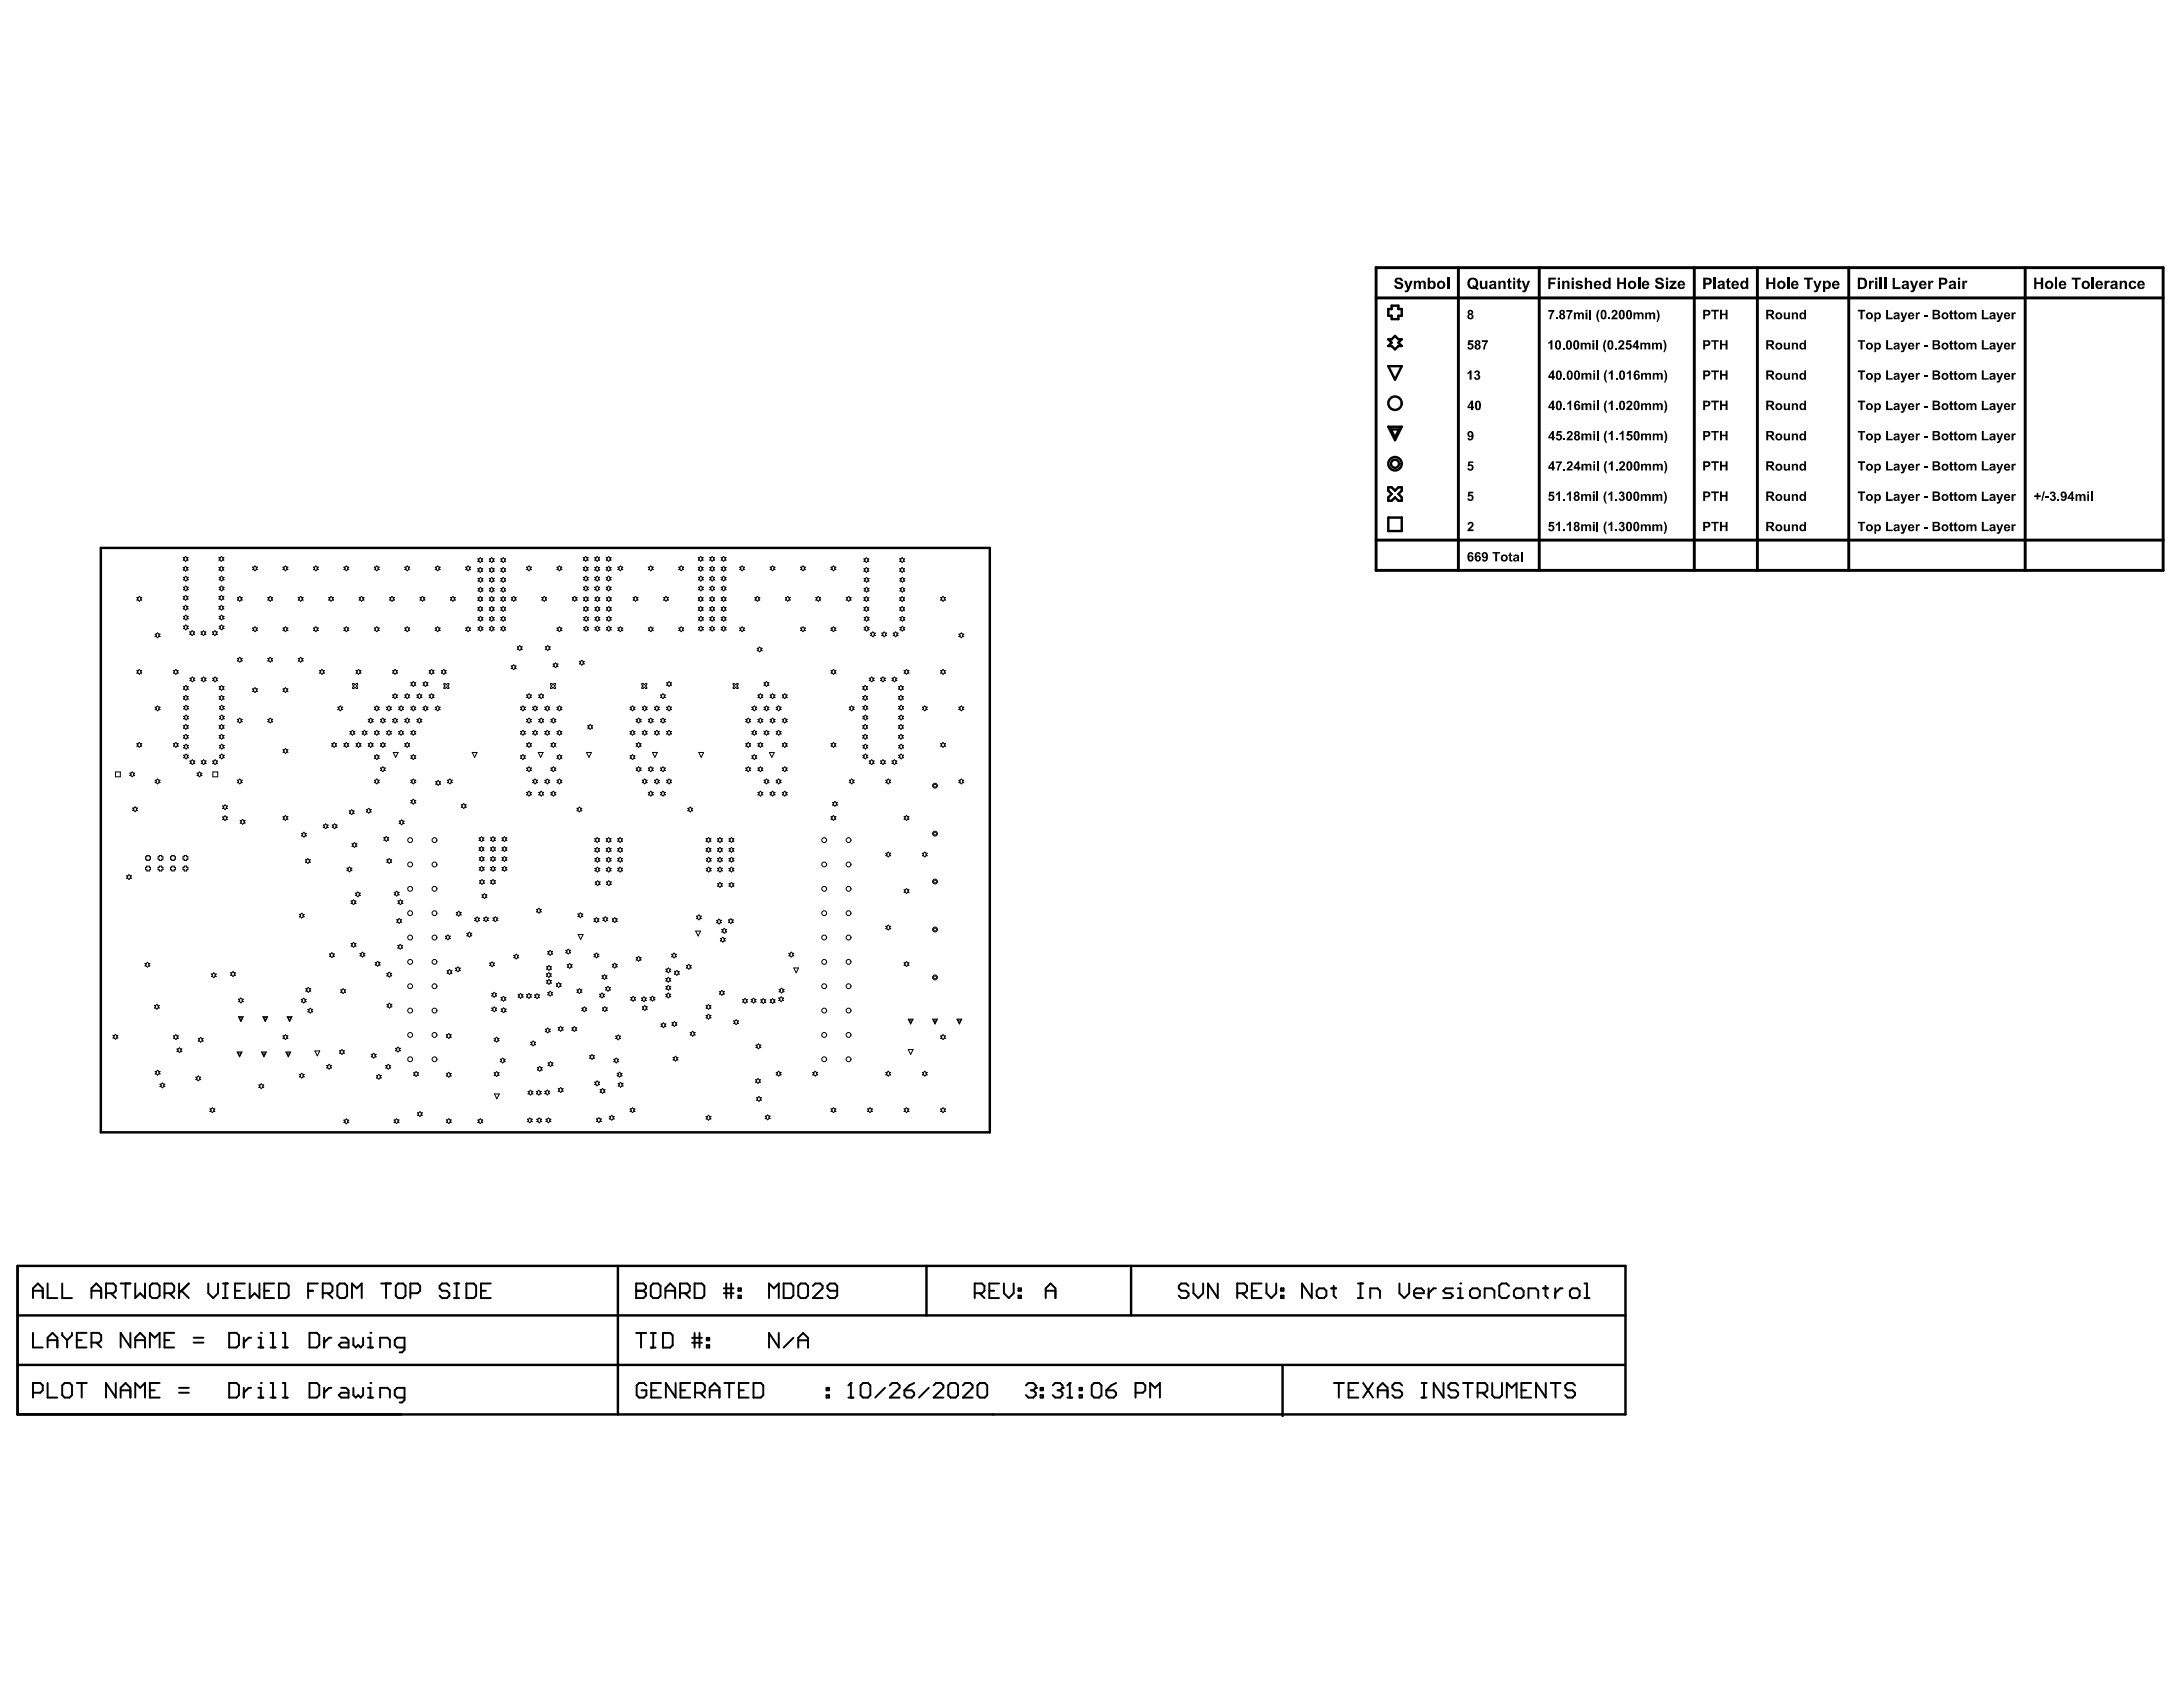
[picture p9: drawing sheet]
<svg xmlns="http://www.w3.org/2000/svg" width="279mm" height="216mm" viewBox="0 0 279 216" stroke-linecap="round" stroke-linejoin="round" font-family="sans-serif">
<g fill="none" stroke="#000" stroke-width=".31">
<path d="M177.7 39.5h.4v-.4h.9v.4h.4v.9h-.4v.4h-.9v-.4h-.4zM177.7 43.4h.4l.4-.4 .5 .4h.4l-.4 .5 .4 .4h-.4l-.5 .4-.4-.4h-.4l.4-.4zM177.7 54.6h1.7l-.9 1.7zM177.7 46.9h1.7l-.9 1.7zM178 55h1.1l-.6 1zM12.9 70.1h113.8v74.8h-113.8zM177.7 62.4h.4l.4 .4 .5-.4h.4v.4l-.4 .4 .4 .5v.4h-.4l-.5-.4-.4 .4h-.4v-.4l.4-.5-.4-.4zM177.7 66.2h1.7v1.8h-1.7zM2.2 162v19h205.8v-19h-205.7v19M2.2 174.7h205.8M2.2 168.3h205.8M79.1 162v19"/>
<path d="M118.6 162v6.3M144.8 162v6.3M164.2 174.9v6.3"/>
<circle cx="178.5" cy="59.4" r=".52"/>
<circle cx="178.5" cy="59.4" r=".86"/>
<circle cx="178.5" cy="51.6" r=".86"/>
</g>
<g fill="none" stroke="#000" stroke-width=".25">
<path d="M4.2 165.2h1.3M4.2 166.1v-1.2l.6-.6 .7 .6v1.2M4.2 170.6v1.8h1.3M4.2 178.2h1l.3-.3v-.6l-.3-.3h-1v1.9M6.1 164.3v1.8h1.2M6.1 172.4v-1.2l.6-.6 .6 .6v1.2M6.1 177v1.9h1.2M6.1 171.5h1.2M8 177.3l.3-.3h.6l.3 .3v1.3l-.3 .3h-.6l-.3-.3zM8 164.3v1.8h1.2M8 170.6v.3l.6 .6M8.6 171.5v.9"/>
<path d="M9.2 170.6v.3l-.6 .6M9.8 177h1.3M9.8 171.5h.7M10.5 177v1.9M11.1 170.6h-1.3v1.8h1.3M11.7 165.2h1.2M11.7 171.8h.9l.3-.3v-.6l-.3-.3h-.9v1.8M11.7 166.1v-1.2l.6-.6 .6 .6v1.2M12.3 171.8l.6 .6M13.6 165.5h.9l.3-.3v-.6l-.3-.3h-.9v1.8M14.2 165.5l.6 .6M14.8 177v1.9l-1.2-1.9v1.9"/>
<path d="M15.4 178.9v-1.3l.7-.6 .6 .6v1.3M15.4 177.9h1.3M15.4 164.3h1.3M16.1 164.3v1.8M16.7 170.6v1.8l-1.3-1.8v1.8M17.3 164.3v1.8l.6-.6 .7 .6v-1.8M17.3 172.4v-1.2l.6-.6 .7 .6v1.2M17.3 178.9v-1.9l.6 .6 .7-.6v1.9M17.3 171.5h1.3M19.2 177.9h.6M19.2 164.6l.3-.3h.6l.3 .3v1.2l-.3 .3h-.6l-.3-.3zM19.2 172.4v-1.8l.6 .6 .6-.6v1.8"/>
<path d="M20.4 177h-1.2v1.9h1.2M21.1 165.5h.9l.3-.3v-.6l-.3-.3h-.9v1.8M21.1 171.5h.6M21.7 165.5l.6 .6M22.3 170.6h-1.2v1.8h1.2M22.9 178.2h1.3M22.9 177.6h1.3M22.9 164.3v1.8M23.2 165.2l1 .9M24.2 164.3l-1.3 1.2M24.8 171.8h1.2M24.8 171.2h1.2"/>
<path d="M26.7 164.3v1.2l.6 .6 .6-.6v-1.2M28.5 166.1h.7M28.5 164.3h.7M28.8 164.3v1.8M29.3 177h1l.3 .3v1.3l-.3 .3h-1zM29.3 170.6h1l.3 .3v1.2l-.3 .3h-1zM30.1 165.2h.6M31.2 171.2v1.2M31.2 177.6v1.3M31.3 164.3h-1.2v1.8h1.2M32 164.3v1.8l.6-.6 .6 .6v-1.8M32.1 177.6h-.3l-.6 .6"/>
<path d="M32.1 171.2h-.3l-.6 .6M33.1 178.9h.6M33.1 177.6h.3v1.3M33.1 172.4h.6M33.1 171.2h.3v1.2M33.4 177h.1M33.4 170.6h.1M33.8 165.2h.7M34.6 177h.3v1.9M34.6 178.9h.7M34.6 172.4h.7M34.6 170.6h.3v1.8"/>
<path d="M35.1 164.3h-1.3v1.8h1.3M35.7 164.3h.9l.3 .3v1.2l-.3 .3h-.9zM36.2 177h.3v1.9M36.2 178.9h.6M36.2 172.4h.6M36.2 170.6h.3v1.8M39.4 165.2h.7M39.6 177h1l.3 .3v1.3l-.3 .3h-1zM39.6 170.6h1l.3 .3v1.2l-.3 .3h-1zM40.7 164.3h-1.3v1.8M41.3 165.5h.9l.4-.3v-.6l-.4-.3h-.9v1.8M41.5 171.2v1.2"/>
<path d="M41.5 177.6v1.3M41.9 165.5l.7 .6M42.4 177.6h-.3l-.6 .6M42.4 171.2h-.3l-.6 .6M43.2 164.6l.3-.3h.6l.3 .3v1.2l-.3 .3h-.6l-.3-.3zM43.7 177.6h.6l.3 .3v1h-.9l-.3-.3 .3-.4h.9M43.7 171.2h.6l.3 .3v.9h-.9l-.3-.3 .3-.3h.9M45 166.1v-1.8l.7 .6 .6-.6v1.8M45.2 177.6v1l.3 .3 .3-.3 .4 .3 .3-.3v-1M45.2 171.2v.9l.3 .3 .3-.3 .4 .3 .3-.3v-.9M47.1 178.9h.6M47.1 177.6h.3v1.3"/>
<path d="M47.1 172.4h.6M47.1 171.2h.3v1.2M47.4 177h.1M47.4 170.6h.1M48.7 178.9v-1.3h.9l.3 .3v1M48.7 172.4v-1.2h.9l.3 .3v.9M48.8 164.3h1.2M49.4 164.3v1.8M50.7 164.6l.3-.3h.6l.3 .3v1.2l-.3 .3h-.6l-.3-.3zM51.8 178.9h-1l-.3-.3v-.7l.3-.3h1v1.6l-.3 .3h-.4M51.8 172.4h-1l-.3-.3v-.6l.3-.3h1v1.6l-.3 .3h-.4M52.5 165.5h1l.3-.3v-.6l-.3-.3h-1v1.8"/>
<path d="M57.5 164.6l-.3-.3h-.6l-.3 .3v.3l.3 .3h.6l.3 .3v.3l-.3 .3h-.6l-.3-.3M58.1 166.1h.7M58.1 164.3h.7M58.4 164.3v1.8M59.7 164.3h.9l.3 .3v1.2l-.3 .3h-.9zM61.6 165.2h.6M62.8 164.3h-1.2v1.8h1.2M81.4 165.2h.1M81.4 165.2h1M81.4 164.3h1l.3 .3v.3l-.3 .3 .3 .3v.3l-.3 .3h-1zM81.4 170.6h1.3M82 170.6v1.9"/>
<path d="M82.7 177.3l-.3-.3h-.6l-.3 .3v1.3l.3 .3h.6l.3-.3v-.7h-.6M83.3 164.6l.3-.3h.6l.3 .3v1.2l-.3 .3h-.6l-.3-.3zM83.3 170.6h.6M83.3 172.5h.6M83.4 177.9h.6M83.6 170.6v1.9M84.6 177h-1.2v1.9h1.2M84.9 170.6h.9l.3 .3v1.3l-.3 .3h-.9zM85.2 165.2h1.2M85.2 166.1v-1.2l.6-.6 .6 .6v1.2M86.5 177v1.9l-1.3-1.9v1.9M87 165.5h1l.3-.3v-.6l-.3-.3h-1v1.8"/>
<path d="M87.1 177.9h.6M87.7 165.5l.6 .6M88.3 177h-1.2v1.9h1.2M88.6 171.8h1.2M88.6 171.2h1.2M88.9 164.3h.9l.3 .3v1.2l-.3 .3h-.9zM88.9 170.6v1.9M89 178.2h.9l.3-.3v-.6l-.3-.3h-.9v1.9M89.5 170.6v1.9M89.6 178.2l.6 .7M90.5 171.2h.3v.3h-.3zM90.5 172.2h.3v.3h-.3z"/>
<path d="M90.8 177.9h1.3M90.8 178.9v-1.3l.7-.6 .6 .6v1.3M92.6 165.5h1.3M92.6 164.9h1.3M92.7 177h1.2M93 164.3v1.8M93.3 177v1.9M93.6 164.3v1.8M94.5 164.9h.3v.3h-.3zM94.5 165.8h.3v.3h-.3zM94.6 177.9h.6M95.8 177h-1.2v1.9h1.2"/>
<path d="M96.4 177h1l.3 .3v1.3l-.3 .3h-1zM98.4 166.1v-1.8l.7 .6 .6-.6v1.8M99.7 170.6v1.9l-1.3-1.9v1.9M100.3 164.3h.9l.3 .3v1.2l-.3 .3h-.9zM101.5 171.2l-1.2 1.3M102.2 164.6l.3-.3h.6l.3 .3v1.2l-.3 .3h-.6l-.3-.3zM102.2 172.5v-1.3l.6-.6 .6 .6v1.3M102.2 171.5h1.2M104 164.6l.3-.3h.7l.3 .3v.3l-1.3 1.2h1.3M105.8 178.6h.3v.3h-.3zM105.8 177.6h.3v.3h-.3zM107.2 165.2h-1l-.3-.3v-.3l.3-.3h.6l.4 .3v1.2l-.4 .3h-.6l-.3-.3"/>
<path d="M108.6 178.9h.6M108.9 177h.1M108.9 177v1.9M108.9 177l-.3 .3M110.1 177.3l.4-.3h.6l.3 .3v1.3l-.3 .3h-.6l-.4-.3zM113.3 177.6l-1.3 1.3M113.9 177.3l.3-.3h.6l.3 .3v.3l-1.2 1.3h1.2M115.8 177.9h.9l.3 .3v.4l-.3 .3h-.6l-.3-.3zM117 177l-.6 .3-.6 .6M118.9 177.6l-1.3 1.3M119.5 177.3l.3-.3h.6l.3 .3v.3l-1.2 1.3h1.2M121.4 177.3l.3-.3h.6l.3 .3v1.3l-.3 .3h-.6l-.3-.3z"/>
<path d="M123.2 177.3l.3-.3h.7l.3 .3v.3l-1.3 1.3h1.3M124.8 165.5h.9l.3-.3v-.6l-.3-.3h-.9v1.8M125.1 177.3l.3-.3h.6l.4 .3v1.3l-.4 .3h-.6l-.3-.3zM125.4 165.5l.6 .6M126.6 165.2h.6M127.9 164.3h-1.3v1.8h1.3M128.5 164.3v1.2l.6 .6 .6-.6v-1.2M130.4 164.9h.3v.3h-.3zM130.4 165.8h.3v.3h-.3zM131.3 177.3l.3-.3h.6l.4 .3v.3M131.9 177.9h.3M132.2 177.9l.4 .3v.4l-.4 .3h-.6l-.3-.3"/>
<path d="M132.6 177.6h.1M132.6 177.6l-.4 .3M133.2 178.6h.3v.3h-.3zM133.2 177.6h.3v.3h-.3zM133.8 166.1v-1.2l.7-.6 .6 .6v1.2M133.8 165.2h1.3M134.7 177.3l.4-.3h.6l.3 .3v.3M135.4 177.9h.3M135.7 177.9l.3 .3v.4l-.3 .3h-.6l-.4-.3M136 177.6h.1M136 177.6l-.3 .3M136.6 178.9h.6"/>
<path d="M136.9 177h.1M136.9 177v1.9M136.9 177l-.3 .3M138.2 178.6h.3v.3h-.3zM138.2 177.6h.3v.3h-.3zM139.7 177.3l.3-.3h.7l.3 .3v1.3l-.3 .3h-.7l-.3-.3zM141.6 177.9h.9l.3 .3v.4l-.3 .3h-.6l-.3-.3zM142.8 177l-.6 .3-.6 .6M145.3 178.2h1l.3-.3v-.6l-.3-.3h-1v1.9M147.2 178.9v-1.9l.6 .6 .7-.6v1.9M152.1 164.6l-.3-.3h-.6l-.3 .3v.3l.3 .3h.6l.3 .3v.3l-.3 .3h-.6l-.3-.3M152.7 164.3v1.2l.7 .6 .6-.6v-1.2"/>
<path d="M155.9 164.3v1.8l-1.3-1.8v1.8M158.4 165.5h.9l.3-.3v-.6l-.3-.3h-.9v1.8M159 165.5l.6 .6M160.2 165.2h.6M161.5 164.3h-1.3v1.8h1.3M162.1 164.3v1.2l.6 .6 .6-.6v-1.2M164 164.9h.3v.3h-.3zM164 165.8h.3v.3h-.3zM167.9 164.3v1.8l-1.3-1.8v1.8M168.5 165.2l.3-.3h.7l.3 .3v.6l-.3 .3h-.7l-.3-.3zM170.4 164.9h.6M170.7 164.6v1.2l.3 .3"/>
<path d="M170.7 177h1.3M171.4 177v1.9M172.6 177.9h.6M173.8 166.1h.6M173.8 164.3h.6M173.8 177h-1.2v1.9h1.2M174.1 164.3v1.8M174.5 177l1.2 1.9M175.4 166.1v-1.2h.9l.3 .3v.9M175.7 177l-1.2 1.9M176.3 177.9h1.3M176.3 178.9v-1.3l.7-.6 .6 .6v1.3"/>
<path d="M179.1 164.3v1.2l.6 .6 .7-.6v-1.2M179.5 177.3l-.4-.3h-.6l-.3 .3v.3l.3 .3h.6l.4 .3v.4l-.4 .3h-.6l-.3-.3M181 165.5h1.2v-.3l-.3-.3h-.6l-.3 .3v.6l.3 .3h.6M181.9 177h.7M181.9 178.9h.7M182.3 177v1.9M182.9 164.9v1.2M183.8 164.9h-.3l-.6 .6M184.8 177v1.9l-1.3-1.9v1.9M186 164.9h-1l-.3 .3 .3 .3h.7l.3 .3-.3 .3h-1M186.6 166.1h.6M186.6 164.9h.3v1.2"/>
<path d="M186.6 177.3l-.3-.3h-.6l-.3 .3v.3l.3 .3h.6l.3 .3v.4l-.3 .3h-.6l-.3-.3M186.9 164.3h.1M187.2 177h1.3M187.9 177v1.9M188.5 164.9h.6l.3 .3v.6l-.3 .3h-.6l-.3-.3v-.6zM189.1 178.2h1l.3-.3v-.6l-.3-.3h-1v1.9M189.7 178.2l.7 .7M190 166.1v-1.2h1l.3 .3v.9M191 177v1.6l.3 .3h.6l.3-.3v-1.6M192.9 178.9v-1.9l.6 .6 .6-.6v1.9M193.1 164.6l-.3-.3h-.6l-.3 .3v1.2l.3 .3h.6l.3-.3M193.8 165.2l.3-.3h.6l.3 .3v.6l-.3 .3h-.6l-.3-.3z"/>
<path d="M194.7 177.9h.6M195.6 166.1v-1.2h1l.3 .3v.9M196 177h-1.3v1.9h1.3M197.5 164.9h.6M197.8 164.6v1.2l.3 .3M197.8 177v1.9l-1.2-1.9v1.9M198.5 177h1.2M199.1 164.9v1.2M199.1 177v1.9M200 164.9h-.3l-.6 .6M200.9 165.2l.3-.3h.7l.3 .3v.6l-.3 .3h-.7l-.3-.3zM201.6 177.3l-.3-.3h-.7l-.3 .3v.3l.3 .3h.7l.3 .3v.4l-.3 .3h-.7l-.3-.3"/>
<path d="M202.8 166.1h.6M202.8 164.3h.3v1.8"/>
</g>
<g fill="none" stroke="#000" stroke-width=".13">
<path d="M17.5 76.5h.2l.1-.2 .2 .2h.1l-.1 .1 .1 .2h-.1l-.2 .1-.1-.1h-.2l.2-.2zM23.4 76.4h.2l.2-.2 .1 .2h.2l-.2 .1 .2 .2h-.2l-.1 .1-.2-.1h-.2l.2-.2zM23.4 77.6h.2l.2-.1 .1 .1h.2l-.2 .2 .2 .1h-.2l-.1 .2-.2-.2h-.2l.2-.1zM23.4 71.4h.2l.2-.2 .1 .2h.2l-.2 .1 .2 .2h-.2l-.1 .1-.2-.1h-.2l.2-.2zM23.4 72.6h.2l.2-.1 .1 .1h.2l-.2 .2 .2 .1h-.2l-.1 .2-.2-.2h-.2l.2-.1zM23.5 78.9h.1l.2-.2 .1 .2h.2l-.2 .1 .2 .2h-.2l-.1 .1-.2-.1h-.1l.1-.2zM23.5 75.2h.1l.2-.2 .1 .2h.2l-.2 .1 .2 .2h-.2l-.1 .1-.2-.1h-.1l.1-.2zM23.5 73.9h.1l.2-.2 .1 .2h.2l-.2 .1 .2 .2h-.2l-.1 .2-.2-.2h-.1l.1-.2zM28 76.4h.2l.1-.2 .2 .2h.1l-.1 .1 .1 .2h-.1l-.2 .1-.1-.1h-.2l.2-.2zM28 77.6h.2l.1-.1 .2 .1h.1l-.1 .2 .1 .1h-.1l-.2 .2-.1-.2h-.2l.2-.1zM28 71.4h.2l.1-.2 .2 .2h.1l-.1 .1 .1 .2h-.1l-.2 .1-.1-.1h-.2l.2-.2zM28 72.6h.2l.1-.1 .2 .1h.1l-.1 .2 .1 .1h-.1l-.2 .2-.1-.2h-.2l.2-.1z"/>
<path d="M28 75.2h.2l.2-.2 .1 .2h.2l-.2 .1 .2 .2h-.2l-.1 .1-.2-.1h-.2l.2-.2zM28 78.9h.2l.2-.2 .1 .2h.2l-.2 .1 .2 .2h-.2l-.1 .1-.2-.1h-.2l.2-.2zM28 73.9h.2l.2-.2 .1 .2h.2l-.2 .1 .2 .2h-.2l-.1 .2-.2-.2h-.2l.2-.2zM30.4 76.5h.1l.2-.2 .1 .2h.2l-.2 .1 .2 .2h-.2l-.1 .1-.2-.1h-.1l.1-.2zM32.3 72.6h.2l.1-.2 .2 .2h.1l-.1 .1 .1 .2h-.1l-.2 .2-.1-.2h-.2l.2-.2zM34.3 76.5h.1l.2-.2 .1 .2h.2l-.2 .1 .2 .2h-.2l-.1 .1-.2-.1h-.1l.1-.2zM36.2 72.6h.2l.1-.2 .2 .2h.1l-.1 .1 .1 .2h-.1l-.2 .2-.1-.2h-.2l.2-.2zM38.2 76.5h.1l.2-.2 .1 .2h.2l-.2 .1 .2 .2h-.2l-.1 .1-.2-.1h-.1l.1-.2zM40.1 72.6h.2l.1-.2 .2 .2h.1l-.1 .1 .1 .2h-.1l-.2 .2-.1-.2h-.2l.2-.2zM42.1 76.5h.1l.2-.2 .1 .2h.2l-.2 .1 .2 .2h-.2l-.1 .1-.2-.1h-.1l.1-.2zM44 72.6h.2l.1-.2 .2 .2h.1l-.1 .1 .1 .2h-.1l-.2 .2-.1-.2h-.2l.2-.2zM46 76.5h.1l.2-.2 .1 .2h.2l-.2 .1 .2 .2h-.2l-.1 .1-.2-.1h-.1l.1-.2z"/>
<path d="M47.9 72.6h.2l.1-.2 .2 .2h.1l-.1 .1 .1 .2h-.1l-.2 .2-.1-.2h-.2l.2-.2zM49.9 76.5h.1l.2-.2 .1 .2h.2l-.2 .1 .2 .2h-.2l-.1 .1-.2-.1h-.1l.1-.2zM51.8 72.6h.2l.1-.2 .2 .2h.1l-.1 .1 .1 .2h-.1l-.2 .2-.1-.2h-.2l.2-.2zM53.8 76.5h.1l.2-.2 .1 .2h.2l-.2 .1 .2 .2h-.2l-.1 .1-.2-.1h-.1l.1-.2zM55.7 72.6h.2l.1-.2 .2 .2h.1l-.1 .1 .1 .2h-.1l-.2 .2-.1-.2h-.2l.2-.2zM57.7 76.5h.1l.2-.2 .1 .2h.2l-.2 .1 .2 .2h-.2l-.1 .1-.2-.1h-.1l.1-.2zM59.6 72.6h.2l.1-.2 .2 .2h.1l-.1 .1 .1 .2h-.1l-.2 .2-.1-.2h-.2l.2-.2zM61.2 76.5h.1l.2-.1 .1 .1h.2l-.2 .2 .2 .1h-.2l-.1 .2-.2-.2h-.1l.1-.1zM61.2 77.8h.1l.2-.2 .1 .2h.2l-.2 .1 .2 .2h-.2l-.1 .1-.2-.1h-.1l.1-.2zM61.2 72.8h.1l.2-.2 .1 .2h.2l-.2 .1 .2 .2h-.2l-.1 .2-.2-.2h-.1l.1-.2zM61.2 71.5h.1l.2-.1 .1 .1h.2l-.2 .2 .2 .1h-.2l-.1 .2-.2-.2h-.1l.1-.1zM61.2 79h.1l.2-.1 .2 .1h.1l-.1 .2 .1 .1h-.1l-.2 .2-.2-.2h-.1l.1-.1z"/>
<path d="M61.2 74h.1l.2-.1 .2 .1h.1l-.1 .2 .1 .2h-.1l-.2 .1-.2-.1h-.1l.1-.2zM61.2 75.3h.1l.2-.1 .2 .1h.1l-.1 .2 .1 .1h-.1l-.2 .2-.2-.2h-.1l.1-.1zM62.6 79h.2l.1-.1 .2 .1h.1l-.1 .2 .1 .1h-.1l-.2 .2-.1-.2h-.2l.2-.1zM62.6 75.3h.2l.1-.1 .2 .1h.1l-.1 .2 .1 .1h-.1l-.2 .2-.1-.2h-.2l.2-.1zM62.6 77.8h.2l.1-.2 .2 .2h.1l-.1 .1 .1 .2h-.1l-.2 .1-.1-.1h-.2l.2-.2zM62.6 74h.2l.1-.1 .2 .1h.1l-.1 .2 .1 .2h-.1l-.2 .1-.1-.1h-.2l.2-.2zM62.6 71.5h.2l.1-.1 .2 .1h.1l-.1 .2 .1 .1h-.1l-.2 .2-.1-.2h-.2l.2-.1zM62.6 76.5h.2l.1-.1 .2 .1h.1l-.1 .2 .1 .1h-.1l-.2 .2-.1-.2h-.2l.2-.1zM62.6 72.8h.2l.1-.2 .2 .2h.1l-.1 .1 .1 .2h-.1l-.2 .2-.1-.2h-.2l.2-.2zM64.1 77.8h.1l.2-.2 .2 .2h.1l-.1 .1 .1 .2h-.1l-.2 .1-.2-.1h-.1l.1-.2zM64.1 71.5h.1l.2-.1 .2 .1h.1l-.1 .2 .1 .1h-.1l-.2 .2-.2-.2h-.1l.1-.1zM64.1 76.5h.1l.2-.1 .2 .1h.1l-.1 .2 .1 .1h-.1l-.2 .2-.2-.2h-.1l.1-.1z"/>
<path d="M64.1 79h.1l.2-.1 .2 .1h.1l-.1 .2 .1 .1h-.1l-.2 .2-.2-.2h-.1l.1-.1zM64.1 75.3h.1l.2-.1 .2 .1h.1l-.1 .2 .1 .1h-.1l-.2 .2-.2-.2h-.1l.1-.1zM64.1 74h.1l.2-.1 .2 .1h.1l-.1 .2 .1 .2h-.1l-.2 .1-.2-.1h-.1l.1-.2zM64.1 72.8h.1l.2-.2 .2 .2h.1l-.1 .1 .1 .2h-.1l-.2 .2-.2-.2h-.1l.1-.2zM65.4 76.5h.2l.2-.2 .1 .2h.2l-.2 .1 .2 .2h-.2l-.1 .1-.2-.1h-.2l.2-.2zM67.4 72.6h.2l.1-.2 .2 .2h.1l-.1 .1 .1 .2h-.1l-.2 .2-.1-.2h-.2l.2-.2zM69.3 76.5h.2l.2-.2 .1 .2h.2l-.2 .1 .2 .2h-.2l-.1 .1-.2-.1h-.2l.2-.2zM71.3 72.6h.1l.2-.2 .2 .2h.1l-.1 .1 .1 .2h-.1l-.2 .2-.2-.2h-.1l.1-.2zM73.2 76.5h.2l.2-.2 .1 .2h.2l-.2 .1 .2 .2h-.2l-.1 .1-.2-.1h-.2l.2-.2zM74.7 72.6h.1l.2-.1 .1 .1h.2l-.2 .2 .2 .1h-.2l-.1 .2-.2-.2h-.1l.1-.1zM74.7 71.4h.1l.2-.2 .1 .2h.2l-.2 .1 .2 .2h-.2l-.1 .1-.2-.1h-.1l.1-.2zM74.7 73.9h.1l.2-.2 .1 .2h.2l-.2 .1 .2 .2h-.2l-.1 .2-.2-.2h-.1l.1-.2z"/>
<path d="M74.7 75.2h.1l.2-.2 .1 .2h.2l-.2 .1 .2 .2h-.2l-.1 .1-.2-.1h-.1l.1-.2zM74.7 77.8h.1l.2-.2 .1 .2h.2l-.2 .1 .2 .2h-.2l-.1 .1-.2-.1h-.1l.1-.2zM74.7 76.5h.1l.2-.1 .1 .1h.2l-.2 .2 .2 .1h-.2l-.1 .2-.2-.2h-.1l.1-.1zM74.7 79h.2l.1-.1 .2 .1h.1l-.1 .2 .1 .1h-.1l-.2 .2-.1-.2h-.2l.2-.1zM76.1 75.2h.2l.1-.2 .2 .2h.1l-.1 .1 .1 .2h-.1l-.2 .1-.1-.1h-.2l.2-.2zM76.1 73.9h.2l.1-.2 .2 .2h.1l-.1 .1 .1 .2h-.1l-.2 .2-.1-.2h-.2l.2-.2zM76.1 71.4h.2l.1-.2 .2 .2h.1l-.1 .1 .1 .2h-.1l-.2 .1-.1-.1h-.2l.2-.2zM76.1 72.6h.2l.1-.1 .2 .1h.1l-.1 .2 .1 .1h-.1l-.2 .2-.1-.2h-.2l.2-.1zM76.1 79h.2l.2-.1 .1 .1h.2l-.2 .2 .2 .1h-.2l-.1 .2-.2-.2h-.2l.2-.1zM76.1 77.8h.2l.2-.2 .1 .2h.2l-.2 .1 .2 .2h-.2l-.1 .1-.2-.1h-.2l.2-.2zM76.1 76.5h.2l.2-.1 .1 .1h.2l-.2 .2 .2 .1h-.2l-.1 .2-.2-.2h-.2l.2-.1zM77.6 75.2h.1l.2-.2 .2 .2h.1l-.1 .1 .1 .2h-.1l-.2 .1-.2-.1h-.1l.1-.2z"/>
<path d="M77.6 73.9h.1l.2-.2 .2 .2h.1l-.1 .1 .1 .2h-.1l-.2 .2-.2-.2h-.1l.1-.2zM77.6 71.4h.1l.2-.2 .2 .2h.1l-.1 .1 .1 .2h-.1l-.2 .1-.2-.1h-.1l.1-.2zM77.6 72.6h.1l.2-.1 .2 .1h.1l-.1 .2 .1 .1h-.1l-.2 .2-.2-.2h-.1l.1-.1zM77.6 79h.2l.1-.1 .2 .1h.1l-.1 .2 .1 .1h-.1l-.2 .2-.1-.2h-.2l.2-.1zM77.6 77.8h.2l.1-.2 .2 .2h.1l-.1 .1 .1 .2h-.1l-.2 .1-.1-.1h-.2l.2-.2zM77.6 76.5h.2l.1-.1 .2 .1h.1l-.1 .2 .1 .1h-.1l-.2 .2-.1-.2h-.2l.2-.1zM79.1 72.6h.1l.2-.2 .2 .2h.1l-.1 .1 .1 .2h-.1l-.2 .2-.2-.2h-.1l.1-.2zM81 76.5h.2l.1-.2 .2 .2h.2l-.2 .1 .2 .2h-.2l-.2 .1-.1-.1h-.2l.2-.2zM83 72.6h.1l.2-.2 .1 .2h.2l-.2 .1 .2 .2h-.2l-.1 .2-.2-.2h-.1l.1-.2zM84.9 76.5h.2l.1-.2 .2 .2h.2l-.2 .1 .2 .2h-.2l-.2 .1-.1-.1h-.2l.2-.2zM86.9 72.6h.1l.2-.2 .1 .2h.2l-.2 .1 .2 .2h-.2l-.1 .2-.2-.2h-.1l.1-.2zM89.4 71.4h.1l.2-.2 .1 .2h.2l-.2 .1 .2 .2h-.2l-.1 .1-.2-.1h-.1l.1-.2z"/>
<path d="M89.4 72.6h.1l.2-.1 .1 .1h.2l-.2 .2 .2 .1h-.2l-.1 .2-.2-.2h-.1l.1-.1zM89.4 76.5h.1l.2-.1 .1 .1h.2l-.2 .2 .2 .1h-.2l-.1 .2-.2-.2h-.1l.1-.1zM89.4 77.8h.1l.2-.2 .1 .2h.2l-.2 .1 .2 .2h-.2l-.1 .1-.2-.1h-.1l.1-.2zM89.4 75.2h.2l.1-.2 .2 .2h.1l-.1 .1 .1 .2h-.1l-.2 .1-.1-.1h-.2l.2-.2zM89.4 73.9h.2l.1-.2 .2 .2h.1l-.1 .1 .1 .2h-.1l-.2 .2-.1-.2h-.2l.2-.2zM89.4 79h.2l.1-.1 .2 .1h.1l-.1 .2 .1 .1h-.1l-.2 .2-.1-.2h-.2l.2-.1zM90.8 75.2h.2l.1-.2 .2 .2h.2l-.2 .1 .2 .2h-.2l-.2 .1-.1-.1h-.2l.2-.2zM90.8 73.9h.2l.1-.2 .2 .2h.2l-.2 .1 .2 .2h-.2l-.2 .2-.1-.2h-.2l.2-.2zM90.8 71.4h.2l.1-.2 .2 .2h.2l-.2 .1 .2 .2h-.2l-.2 .1-.1-.1h-.2l.2-.2zM90.8 72.6h.2l.1-.1 .2 .1h.2l-.2 .2 .2 .1h-.2l-.2 .2-.1-.2h-.2l.2-.1zM90.8 77.8h.2l.1-.2 .2 .2h.2l-.2 .1 .2 .2h-.2l-.2 .1-.1-.1h-.2l.2-.2zM90.8 79h.2l.1-.1 .2 .1h.2l-.2 .2 .2 .1h-.2l-.2 .2-.1-.2h-.2l.2-.1z"/>
<path d="M90.8 76.5h.2l.1-.1 .2 .1h.2l-.2 .2 .2 .1h-.2l-.2 .2-.1-.2h-.2l.2-.1zM92.3 75.2h.2l.1-.2 .2 .2h.1l-.1 .1 .1 .2h-.1l-.2 .1-.1-.1h-.2l.2-.2zM92.3 73.9h.2l.1-.2 .2 .2h.1l-.1 .1 .1 .2h-.1l-.2 .2-.1-.2h-.2l.2-.2zM92.3 71.4h.2l.1-.2 .2 .2h.1l-.1 .1 .1 .2h-.1l-.2 .1-.1-.1h-.2l.2-.2zM92.3 72.6h.2l.1-.1 .2 .1h.1l-.1 .2 .1 .1h-.1l-.2 .2-.1-.2h-.2l.2-.1zM92.3 79h.2l.1-.1 .2 .1h.1l-.1 .2 .1 .1h-.1l-.2 .2-.1-.2h-.2l.2-.1zM92.3 77.8h.2l.1-.2 .2 .2h.1l-.1 .1 .1 .2h-.1l-.2 .1-.1-.1h-.2l.2-.2zM92.3 76.5h.2l.1-.1 .2 .1h.1l-.1 .2 .1 .1h-.1l-.2 .2-.1-.2h-.2l.2-.1zM94.7 72.6h.1l.2-.2 .1 .2h.2l-.2 .1 .2 .2h-.2l-.1 .2-.2-.2h-.1l.1-.2zM96.6 76.5h.2l.1-.2 .2 .2h.1l-.1 .1 .1 .2h-.1l-.2 .1-.1-.1h-.2l.2-.2zM98.6 72.6h.1l.2-.2 .1 .2h.2l-.2 .1 .2 .2h-.2l-.1 .2-.2-.2h-.1l.1-.2zM100.5 76.5h.2l.1-.2 .2 .2h.1l-.1 .1 .1 .2h-.1l-.2 .1-.1-.1h-.2l.2-.2z"/>
<path d="M102.5 72.6h.1l.2-.2 .1 .2h.2l-.2 .1 .2 .2h-.2l-.1 .2-.2-.2h-.1l.1-.2zM104.4 76.5h.2l.1-.2 .2 .2h.1l-.1 .1 .1 .2h-.1l-.2 .1-.1-.1h-.2l.2-.2zM106.4 72.6h.1l.2-.2 .1 .2h.2l-.2 .1 .2 .2h-.2l-.1 .2-.2-.2h-.1l.1-.2zM108.3 76.5h.2l.1-.2 .2 .2h.1l-.1 .1 .1 .2h-.1l-.2 .1-.1-.1h-.2l.2-.2zM110.6 77.8h.1l.2-.2 .1 .2h.2l-.2 .1 .2 .2h-.2l-.1 .1-.2-.1h-.1l.1-.2zM110.6 76.5h.1l.2-.1 .1 .1h.2l-.2 .2 .2 .1h-.2l-.1 .2-.2-.2h-.1l.1-.1zM110.6 72.8h.1l.2-.2 .1 .2h.2l-.2 .1 .2 .2h-.2l-.1 .2-.2-.2h-.1l.1-.2zM110.6 71.5h.1l.2-.1 .1 .1h.2l-.2 .2 .2 .1h-.2l-.1 .2-.2-.2h-.1l.1-.1zM110.6 79h.2l.1-.1 .2 .1h.1l-.1 .2 .1 .1h-.1l-.2 .2-.1-.2h-.2l.2-.1zM110.6 74h.2l.1-.1 .2 .1h.1l-.1 .2 .1 .2h-.1l-.2 .1-.1-.1h-.2l.2-.2zM110.6 75.3h.2l.1-.1 .2 .1h.1l-.1 .2 .1 .1h-.1l-.2 .2-.1-.2h-.2l.2-.1zM115.2 77.8h.1l.2-.2 .1 .2h.2l-.2 .1 .2 .2h-.2l-.1 .1-.2-.1h-.1l.1-.2z"/>
<path d="M115.2 76.5h.1l.2-.1 .1 .1h.2l-.2 .2 .2 .1h-.2l-.1 .2-.2-.2h-.1l.1-.1zM115.2 72.8h.1l.2-.2 .1 .2h.2l-.2 .1 .2 .2h-.2l-.1 .2-.2-.2h-.1l.1-.2zM115.2 71.5h.1l.2-.1 .1 .1h.2l-.2 .2 .2 .1h-.2l-.1 .2-.2-.2h-.1l.1-.1zM115.2 79h.1l.2-.1 .1 .1h.2l-.2 .2 .2 .1h-.2l-.1 .2-.2-.2h-.1l.1-.1zM115.2 74h.1l.2-.1 .1 .1h.2l-.2 .2 .2 .2h-.2l-.1 .1-.2-.1h-.1l.1-.2zM115.2 75.3h.1l.2-.1 .1 .1h.2l-.2 .2 .2 .1h-.2l-.1 .2-.2-.2h-.1l.1-.1zM120.4 76.5h.1l.2-.2 .2 .2h.1l-.1 .1 .1 .2h-.1l-.2 .1-.2-.1h-.1l.1-.2zM14.8 98.8h.6v.6h-.6zM16.6 98.9h.2l.1-.1 .2 .1h.1l-.1 .2 .1 .2h-.1l-.2 .1-.1-.1h-.2l.2-.2zM17.5 95.2h.2l.1-.2 .2 .2h.1l-.1 .1 .1 .2h-.1l-.2 .1-.1-.1h-.2l.2-.2zM17.5 85.8h.2l.1-.1 .2 .1h.1l-.1 .2 .1 .1h-.1l-.2 .2-.1-.2h-.2l.2-.1zM19.9 99.9h.1l.2-.2 .1 .2h.2l-.2 .1 .2 .2h-.2l-.1 .1-.2-.1h-.1l.1-.2z"/>
<path d="M19.9 90.5h.1l.2-.2 .1 .2h.2l-.2 .2 .2 .1h-.2l-.1 .2-.2-.2h-.1l.1-.1zM19.9 81.2h.1l.2-.2 .1 .2h.2l-.2 .1 .2 .2h-.2l-.1 .1-.2-.1h-.1l.1-.2zM22.2 95.2h.2l.1-.2 .2 .2h.1l-.1 .1 .1 .2h-.1l-.2 .1-.1-.1h-.2l.2-.2zM22.2 85.8h.2l.1-.1 .2 .1h.1l-.1 .2 .1 .1h-.1l-.2 .2-.1-.2h-.2l.2-.1zM23.5 94.1h.1l.2-.1 .1 .1h.2l-.2 .2 .2 .1h-.2l-.1 .2-.2-.2h-.1l.1-.1zM23.5 92.9h.1l.2-.2 .1 .2h.2l-.2 .1 .2 .2h-.2l-.1 .1-.2-.1h-.1l.1-.2zM23.5 89.1h.1l.2-.1 .1 .1h.2l-.2 .2 .2 .2h-.2l-.1 .1-.2-.1h-.1l.1-.2zM23.5 87.9h.1l.2-.2 .1 .2h.2l-.2 .1 .2 .2h-.2l-.1 .2-.2-.2h-.1l.1-.2zM23.5 80.1h.1l.2-.1 .1 .1h.2l-.2 .2 .2 .2h-.2l-.1 .1-.2-.1h-.1l.1-.2zM23.5 96.7h.2l.1-.2 .2 .2h.1l-.1 .1 .1 .2h-.1l-.2 .1-.1-.1h-.2l.2-.2zM23.5 95.4h.2l.1-.2 .2 .2h.1l-.1 .2 .1 .1h-.1l-.2 .2-.1-.2h-.2l.2-.1zM23.5 91.7h.2l.1-.2 .2 .2h.1l-.1 .1 .1 .2h-.1l-.2 .1-.1-.1h-.2l.2-.2z"/>
<path d="M23.5 90.4h.2l.1-.1 .2 .1h.1l-.1 .2 .1 .1h-.1l-.2 .2-.1-.2h-.2l.2-.1zM24.3 80.9h.1l.2-.2 .2 .2h.1l-.1 .1 .1 .2h-.1l-.2 .1-.2-.1h-.1l.1-.2zM24.3 97.4h.2l.1-.2 .2 .2h.1l-.1 .1 .1 .2h-.1l-.2 .2-.1-.2h-.2l.2-.2zM24.3 86.8h.2l.1-.2 .2 .2h.1l-.1 .2 .1 .1h-.1l-.2 .2-.1-.2h-.2l.2-.1zM25.2 98.9h.2l.1-.1 .2 .1h.1l-.1 .2 .1 .2h-.1l-.2 .1-.1-.1h-.2l.2-.2zM25.7 80.9h.2l.1-.2 .2 .2h.1l-.1 .1 .1 .2h-.1l-.2 .1-.1-.1h-.2l.2-.2zM25.8 86.8h.1l.2-.2 .1 .2h.2l-.2 .2 .2 .1h-.2l-.1 .2-.2-.2h-.1l.1-.1zM25.8 97.4h.1l.2-.2 .1 .2h.2l-.2 .1 .2 .2h-.2l-.1 .2-.2-.2h-.1l.1-.2zM27.2 80.9h.2l.1-.2 .2 .2h.1l-.1 .1 .1 .2h-.1l-.2 .1-.1-.1h-.2l.2-.2zM27.2 97.4h.2l.1-.2 .2 .2h.1l-.1 .1 .1 .2h-.1l-.2 .2-.1-.2h-.2l.2-.2zM27.2 86.8h.2l.1-.2 .2 .2h.1l-.1 .2 .1 .1h-.1l-.2 .2-.1-.2h-.2l.2-.1zM27.2 98.8h.7v.6h-.7z"/>
<path d="M28 89.1h.2l.2-.1 .1 .1h.2l-.2 .2 .2 .2h-.2l-.1 .1-.2-.1h-.2l.2-.2zM28 94.1h.2l.2-.1 .1 .1h.2l-.2 .2 .2 .1h-.2l-.1 .2-.2-.2h-.2l.2-.1zM28 92.9h.2l.2-.2 .1 .2h.2l-.2 .1 .2 .2h-.2l-.1 .1-.2-.1h-.2l.2-.2zM28 87.9h.2l.2-.2 .1 .2h.2l-.2 .1 .2 .2h-.2l-.1 .2-.2-.2h-.2l.2-.2zM28 80.1h.2l.2-.1 .1 .1h.2l-.2 .2 .2 .2h-.2l-.1 .1-.2-.1h-.2l.2-.2zM28.1 96.7h.1l.2-.2 .1 .2h.2l-.2 .1 .2 .2h-.2l-.1 .1-.2-.1h-.1l.1-.2zM28.1 91.7h.1l.2-.2 .1 .2h.2l-.2 .1 .2 .2h-.2l-.1 .1-.2-.1h-.1l.1-.2zM28.1 95.4h.1l.2-.2 .1 .2h.2l-.2 .2 .2 .1h-.2l-.1 .2-.2-.2h-.1l.1-.1zM28.1 90.4h.1l.2-.1 .1 .1h.2l-.2 .2 .2 .1h-.2l-.1 .2-.2-.2h-.1l.1-.1zM30.4 99.9h.1l.2-.2 .1 .2h.2l-.2 .1 .2 .2h-.2l-.1 .1-.2-.1h-.1l.1-.2zM30.4 92.1h.1l.2-.2 .1 .2h.2l-.2 .1 .2 .2h-.2l-.1 .1-.2-.1h-.1l.1-.2zM30.4 84.3h.1l.2-.2 .1 .2h.2l-.2 .1 .2 .2h-.2l-.1 .1-.2-.1h-.1l.1-.2z"/>
<path d="M32.3 80.4h.2l.1-.2 .2 .2h.1l-.1 .1 .1 .2h-.1l-.2 .1-.1-.1h-.2l.2-.2zM32.3 88.2h.2l.1-.2 .2 .2h.1l-.1 .1 .1 .2h-.1l-.2 .1-.1-.1h-.2l.2-.2zM34.3 92.1h.1l.2-.2 .1 .2h.2l-.2 .1 .2 .2h-.2l-.1 .1-.2-.1h-.1l.1-.2zM34.3 84.3h.1l.2-.2 .1 .2h.2l-.2 .1 .2 .2h-.2l-.1 .1-.2-.1h-.1l.1-.2zM36.2 88.2h.2l.1-.2 .2 .2h.1l-.1 .1 .1 .2h-.1l-.2 .1-.1-.1h-.2l.2-.2zM36.2 96h.2l.1-.2 .2 .2h.1l-.1 .1 .1 .2h-.1l-.2 .1-.1-.1h-.2l.2-.2zM36.2 80.4h.2l.1-.2 .2 .2h.1l-.1 .1 .1 .2h-.1l-.2 .1-.1-.1h-.2l.2-.2zM38.2 84.3h.1l.2-.2 .1 .2h.2l-.2 .1 .2 .2h-.2l-.1 .1-.2-.1h-.1l.1-.2zM40.1 80.4h.2l.1-.2 .2 .2h.1l-.1 .1 .1 .2h-.1l-.2 .1-.1-.1h-.2l.2-.2zM40.9 85.8h.2l.1-.1 .2 .1h.1l-.1 .2 .1 .1h-.1l-.2 .2-.1-.2h-.2l.2-.1zM42.5 95.2h.1l.2-.2 .1 .2h.2l-.2 .1 .2 .2h-.2l-.1 .1-.2-.1h-.1l.1-.2zM43.2 90.5h.2l.1-.2 .2 .2h.2l-.2 .2 .2 .1h-.2l-.2 .2-.1-.2h-.2l.2-.1z"/>
<path d="M44 95.2h.2l.1-.2 .2 .2h.1l-.1 .1 .1 .2h-.1l-.2 .1-.1-.1h-.2l.2-.2zM44 80.4h.2l.1-.2 .2 .2h.1l-.1 .1 .1 .2h-.1l-.2 .1-.1-.1h-.2l.2-.2zM44.8 93.6h.2l.1-.1 .2 .1h.1l-.1 .2 .1 .1h-.1l-.2 .2-.1-.2h-.2l.2-.1zM45.1 87.5h.2l.2 .1 .1-.1h.2v.1l-.2 .2 .2 .2v.1h-.2l-.1-.1-.2 .1h-.2v-.1l.2-.2-.2-.2zM45.6 95.2h.1l.2-.2 .1 .2h.2l-.2 .1 .2 .2h-.2l-.1 .1-.2-.1h-.1l.1-.2zM45.6 85.8h.1l.2-.1 .1 .1h.2l-.2 .2 .2 .1h-.2l-.1 .2-.2-.2h-.1l.1-.1zM46.4 93.6h.1l.2-.1 .1 .1h.2l-.2 .2 .2 .1h-.2l-.1 .2-.2-.2h-.1l.1-.1zM47.1 95.2h.2l.1-.2 .2 .2h.2l-.2 .1 .2 .2h-.2l-.2 .1-.1-.1h-.2l.2-.2zM47.1 92.1h.2l.1-.2 .2 .2h.2l-.2 .1 .2 .2h-.2l-.2 .1-.1-.1h-.2l.2-.2zM47.9 80.4h.2l.1-.2 .2 .2h.1l-.1 .1 .1 .2h-.1l-.2 .1-.1-.1h-.2l.2-.2zM47.9 99.9h.2l.1-.2 .2 .2h.1l-.1 .1 .1 .2h-.1l-.2 .1-.1-.1h-.2l.2-.2zM47.9 90.5h.2l.1-.2 .2 .2h.1l-.1 .2 .1 .1h-.1l-.2 .2-.1-.2h-.2l.2-.1z"/>
<path d="M47.9 96.7h.2l.1-.1 .2 .1h.1l-.1 .2 .1 .1h-.1l-.2 .2-.1-.2h-.2l.2-.1zM47.9 93.6h.2l.1-.1 .2 .1h.1l-.1 .2 .1 .1h-.1l-.2 .2-.1-.2h-.2l.2-.1zM48.7 98.3h.1l.2-.2 .2 .2h.1l-.1 .2 .1 .1h-.1l-.2 .2-.2-.2h-.1l.1-.1zM48.7 95.2h.1l.2-.2 .2 .2h.1l-.1 .1 .1 .2h-.1l-.2 .1-.2-.1h-.1l.1-.2zM48.7 92.1h.1l.2-.2 .2 .2h.1l-.1 .1 .1 .2h-.1l-.2 .1-.2-.1h-.1l.1-.2zM49.5 90.5h.1l.2-.2 .1 .2h.2l-.2 .2 .2 .1h-.2l-.1 .2-.2-.2h-.1l.1-.1zM49.5 93.6h.1l.2-.1 .1 .1h.2l-.2 .2 .2 .1h-.2l-.1 .2-.2-.2h-.1l.1-.1zM50.3 92.1h.1l.2-.2 .1 .2h.2l-.2 .1 .2 .2h-.2l-.1 .1-.2-.1h-.1l.1-.2zM50.3 85.8h.1l.2-.1 .1 .1h.2l-.2 .2 .2 .1h-.2l-.1 .2-.2-.2h-.1l.1-.1zM50.3 88.9h.1l.2-.1 .1 .1h.2l-.2 .2 .2 .2h-.2l-.1 .1-.2-.1h-.1l.1-.2zM50.3 96.3h.7l-.4 .6zM51 90.5h.2l.1-.2 .2 .2h.2l-.2 .2 .2 .1h-.2l-.2 .2-.1-.2h-.2l.2-.1z"/>
<path d="M51 93.6h.2l.1-.1 .2 .1h.2l-.2 .2 .2 .1h-.2l-.2 .2-.1-.2h-.2l.2-.1zM51.8 95.2h.2l.1-.2 .2 .2h.1l-.1 .1 .1 .2h-.1l-.2 .1-.1-.1h-.2l.2-.2zM51.8 92.1h.2l.1-.2 .2 .2h.1l-.1 .1 .1 .2h-.1l-.2 .1-.1-.1h-.2l.2-.2zM51.8 80.4h.2l.1-.2 .2 .2h.1l-.1 .1 .1 .2h-.1l-.2 .1-.1-.1h-.2l.2-.2zM51.8 88.9h.2l.1-.1 .2 .1h.1l-.1 .2 .1 .2h-.1l-.2 .1-.1-.1h-.2l.2-.2zM52.6 99.9h.1l.2-.2 .2 .2h.1l-.1 .1 .1 .2h-.1l-.2 .1-.2-.1h-.1l.1-.2zM52.6 90.5h.1l.2-.2 .2 .2h.1l-.1 .2 .1 .1h-.1l-.2 .2-.2-.2h-.1l.1-.1zM52.6 87.4h.1l.2-.2 .2 .2h.1l-.1 .1 .1 .2h-.1l-.2 .2-.2-.2h-.1l.1-.2zM52.6 93.6h.1l.2-.1 .2 .1h.1l-.1 .2 .1 .1h-.1l-.2 .2-.2-.2h-.1l.1-.1zM52.6 96.7h.1l.2-.1 .2 .1h.1l-.1 .2 .1 .1h-.1l-.2 .2-.2-.2h-.1l.1-.1zM53.4 88.9h.1l.2-.1 .1 .1h.2l-.2 .2 .2 .2h-.2l-.1 .1-.2-.1h-.1l.1-.2zM53.4 92.1h.1l.2-.2 .1 .2h.2l-.2 .1 .2 .2h-.2l-.1 .1-.2-.1h-.1l.1-.2z"/>
<path d="M54.1 90.5h.2l.2-.2 .1 .2h.2l-.2 .2 .2 .1h-.2l-.1 .2-.2-.2h-.2l.2-.1zM54.1 87.4h.2l.2-.2 .1 .2h.2l-.2 .1 .2 .2h-.2l-.1 .2-.2-.2h-.2l.2-.2zM54.9 85.8h.2l.1-.1 .2 .1h.1l-.1 .2 .1 .1h-.1l-.2 .2-.1-.2h-.2l.2-.1zM54.9 88.9h.2l.1-.1 .2 .1h.1l-.1 .2 .1 .2h-.1l-.2 .1-.1-.1h-.2l.2-.2zM55.7 90.5h.2l.1-.2 .2 .2h.1l-.1 .2 .1 .1h-.1l-.2 .2-.1-.2h-.2l.2-.1zM55.7 80.4h.2l.1-.2 .2 .2h.1l-.1 .1 .1 .2h-.1l-.2 .1-.1-.1h-.2l.2-.2zM56.5 85.8h.1l.2-.1 .2 .1h.1l-.1 .2 .1 .1h-.1l-.2 .2-.2-.2h-.1l.1-.1zM56.8 87.5h.2l.1 .1 .2-.1h.1v.1l-.1 .2 .1 .2v.1h-.1l-.2-.1-.1 .1h-.2v-.1l.2-.2-.2-.2zM57.3 99.9h.1l.2-.2 .1 .2h.2l-.2 .1 .2 .2h-.2l-.1 .1-.2-.1h-.1l.1-.2zM59.6 80.4h.2l.1-.2 .2 .2h.1l-.1 .1 .1 .2h-.1l-.2 .1-.1-.1h-.2l.2-.2zM60.4 96.3h.7l-.4 .6zM61.2 80.3h.1l.2-.2 .2 .2h.1l-.1 .2 .1 .1h-.1l-.2 .2-.2-.2h-.1l.1-.1z"/>
<path d="M62.6 80.3h.2l.1-.2 .2 .2h.1l-.1 .2 .1 .1h-.1l-.2 .2-.1-.2h-.2l.2-.1zM64.1 80.3h.1l.2-.2 .2 .2h.1l-.1 .2 .1 .1h-.1l-.2 .2-.2-.2h-.1l.1-.1zM65.4 85.2h.2l.1-.1 .2 .1h.2l-.2 .2 .2 .1h-.2l-.2 .2-.1-.2h-.2l.2-.1zM66.2 82.8h.2l.1-.2 .2 .2h.1l-.1 .1 .1 .2h-.1l-.2 .2-.1-.2h-.2l.2-.2zM66.6 90.5h.2l.1-.2 .2 .2h.1l-.1 .2 .1 .1h-.1l-.2 .2-.1-.2h-.2l.2-.1zM66.6 96.7h.2l.1-.1 .2 .1h.1l-.1 .2 .1 .1h-.1l-.2 .2-.1-.2h-.2l.2-.1zM66.6 93.6h.2l.1-.1 .2 .1h.1l-.1 .2 .1 .1h-.1l-.2 .2-.1-.2h-.2l.2-.1zM67.4 95.2h.2l.1-.2 .2 .2h.1l-.1 .1 .1 .2h-.1l-.2 .1-.1-.1h-.2l.2-.2zM67.4 88.9h.2l.1-.1 .2 .1h.1l-.1 .2 .1 .2h-.1l-.2 .1-.1-.1h-.2l.2-.2zM67.4 92.1h.2l.1-.2 .2 .2h.1l-.1 .1 .1 .2h-.1l-.2 .1-.1-.1h-.2l.2-.2zM67.4 98.3h.2l.1-.2 .2 .2h.1l-.1 .2 .1 .1h-.1l-.2 .2-.1-.2h-.2l.2-.1zM68.2 99.9h.1l.2-.2 .1 .2h.2l-.2 .1 .2 .2h-.2l-.1 .1-.2-.1h-.1l.1-.2z"/>
<path d="M68.2 90.5h.1l.2-.2 .1 .2h.2l-.2 .2 .2 .1h-.2l-.1 .2-.2-.2h-.1l.1-.1zM68.2 93.6h.1l.2-.1 .1 .1h.2l-.2 .2 .2 .1h-.2l-.1 .2-.2-.2h-.1l.1-.1zM68.9 96.3h.6l-.3 .6zM69 88.9h.1l.2-.1 .1 .1h.2l-.2 .2 .2 .2h-.2l-.1 .1-.2-.1h-.1l.1-.2zM69 92.1h.1l.2-.2 .1 .2h.2l-.2 .1 .2 .2h-.2l-.1 .1-.2-.1h-.1l.1-.2zM69.7 99.9h.2l.1-.2 .2 .2h.2l-.2 .1 .2 .2h-.2l-.2 .1-.1-.1h-.2l.2-.2zM69.7 90.5h.2l.1-.2 .2 .2h.2l-.2 .2 .2 .1h-.2l-.2 .2-.1-.2h-.2l.2-.1zM69.7 93.6h.2l.1-.1 .2 .1h.2l-.2 .2 .2 .1h-.2l-.2 .2-.1-.2h-.2l.2-.1zM69.8 82.8h.2l.1-.2 .2 .2h.1l-.1 .1 .1 .2h-.1l-.2 .2-.1-.2h-.2l.2-.2zM70.5 87.5h.1l.2 .1 .1-.1h.2v.1l-.2 .2 .2 .2v.1h-.2l-.1-.1-.2 .1h-.1v-.1l.1-.2-.1-.2zM70.5 95.2h.2l.1-.2 .2 .2h.1l-.1 .1 .1 .2h-.1l-.2 .1-.1-.1h-.2l.2-.2zM70.5 98.3h.2l.1-.2 .2 .2h.1l-.1 .2 .1 .1h-.1l-.2 .2-.1-.2h-.2l.2-.1z"/>
<path d="M70.5 92.1h.2l.1-.2 .2 .2h.1l-.1 .1 .1 .2h-.1l-.2 .1-.1-.1h-.2l.2-.2zM70.8 85h.1l.2-.2 .2 .2h.1l-.1 .1 .1 .2h-.1l-.2 .2-.2-.2h-.1l.1-.2zM71.3 99.9h.1l.2-.2 .2 .2h.1l-.1 .1 .1 .2h-.1l-.2 .1-.2-.1h-.1l.1-.2zM71.3 90.5h.1l.2-.2 .2 .2h.1l-.1 .2 .1 .1h-.1l-.2 .2-.2-.2h-.1l.1-.1zM71.3 80.4h.1l.2-.2 .2 .2h.1l-.1 .1 .1 .2h-.1l-.2 .1-.2-.1h-.1l.1-.2zM71.3 93.6h.1l.2-.1 .2 .1h.1l-.1 .2 .1 .1h-.1l-.2 .2-.2-.2h-.1l.1-.1zM71.3 96.7h.1l.2-.1 .2 .1h.1l-.1 .2 .1 .1h-.1l-.2 .2-.2-.2h-.1l.1-.1zM74.2 84.7h.1l.2-.2 .1 .2h.2l-.2 .1 .2 .2h-.2l-.1 .1-.2-.1h-.1l.1-.2zM74.7 80.3h.2l.1-.2 .2 .2h.1l-.1 .2 .1 .1h-.1l-.2 .2-.1-.2h-.2l.2-.1zM75.1 96.3h.6l-.3 .6zM75.2 92.9h.2l.1-.2 .2 .2h.1l-.1 .1 .1 .2h-.1l-.2 .1-.1-.1h-.2l.2-.2zM76.1 80.3h.2l.2-.2 .1 .2h.2l-.2 .2 .2 .1h-.2l-.1 .2-.2-.2h-.2l.2-.1z"/>
<path d="M77.6 80.3h.2l.1-.2 .2 .2h.1l-.1 .2 .1 .1h-.1l-.2 .2-.1-.2h-.2l.2-.1zM79.1 80.4h.1l.2-.2 .2 .2h.1l-.1 .1 .1 .2h-.1l-.2 .1-.2-.1h-.1l.1-.2zM80.6 90.5h.2l.2-.2 .1 .2h.2l-.2 .2 .2 .1h-.2l-.1 .2-.2-.2h-.2l.2-.1zM80.6 93.6h.2l.2-.1 .1 .1h.2l-.2 .2 .2 .1h-.2l-.1 .2-.2-.2h-.2l.2-.1zM80.6 96.7h.2l.2-.1 .1 .1h.2l-.2 .2 .2 .1h-.2l-.1 .2-.2-.2h-.2l.2-.1zM81.4 95.2h.2l.1-.2 .2 .2h.1l-.1 .1 .1 .2h-.1l-.2 .1-.1-.1h-.2l.2-.2zM81.4 92.1h.2l.1-.2 .2 .2h.1l-.1 .1 .1 .2h-.1l-.2 .1-.1-.1h-.2l.2-.2zM81.4 98.3h.2l.1-.2 .2 .2h.1l-.1 .2 .1 .1h-.1l-.2 .2-.1-.2h-.2l.2-.1zM82.2 87.5h.1l.2 .1 .1-.1h.2v.1l-.2 .2 .2 .2v.1h-.2l-.1-.1-.2 .1h-.1v-.1l.1-.2-.1-.2zM82.2 99.9h.2l.1-.2 .2 .2h.1l-.1 .1 .1 .2h-.1l-.2 .1-.1-.1h-.2l.2-.2zM82.2 90.5h.2l.1-.2 .2 .2h.1l-.1 .2 .1 .1h-.1l-.2 .2-.1-.2h-.2l.2-.1zM82.2 93.6h.2l.1-.1 .2 .1h.1l-.1 .2 .1 .1h-.1l-.2 .2-.1-.2h-.2l.2-.1z"/>
<path d="M83 80.4h.1l.2-.2 .1 .2h.2l-.2 .1 .2 .2h-.2l-.1 .1-.2-.1h-.1l.1-.2zM83 92.1h.1l.2-.2 .1 .2h.2l-.2 .1 .2 .2h-.2l-.1 .1-.2-.1h-.1l.1-.2zM83 98.3h.1l.2-.2 .1 .2h.2l-.2 .2 .2 .1h-.2l-.1 .2-.2-.2h-.1l.1-.1zM83.5 96.3h.6l-.3 .6zM83.8 99.9h.1l.2-.2 .1 .2h.2l-.2 .1 .2 .2h-.2l-.1 .1-.2-.1h-.1l.1-.2zM83.8 90.5h.1l.2-.2 .1 .2h.2l-.2 .2 .2 .1h-.2l-.1 .2-.2-.2h-.1l.1-.1zM83.8 93.6h.1l.2-.1 .1 .1h.2l-.2 .2 .2 .1h-.2l-.1 .2-.2-.2h-.1l.1-.1zM84.5 92.1h.2l.2-.2 .1 .2h.2l-.2 .1 .2 .2h-.2l-.1 .1-.2-.1h-.2l.2-.2zM84.5 98.3h.2l.2-.2 .1 .2h.2l-.2 .2 .2 .1h-.2l-.1 .2-.2-.2h-.2l.2-.1zM84.5 88.9h.2l.2-.1 .1 .1h.2l-.2 .2 .2 .2h-.2l-.1 .1-.2-.1h-.2l.2-.2zM85.3 99.9h.2l.1-.2 .2 .2h.1l-.1 .1 .1 .2h-.1l-.2 .1-.1-.1h-.2l.2-.2zM85.3 90.5h.2l.1-.2 .2 .2h.1l-.1 .2 .1 .1h-.1l-.2 .2-.1-.2h-.2l.2-.1z"/>
<path d="M85.3 93.6h.2l.1-.1 .2 .1h.1l-.1 .2 .1 .1h-.1l-.2 .2-.1-.2h-.2l.2-.1zM85.3 87.4h.2l.1-.2 .2 .2h.1l-.1 .1 .1 .2h-.1l-.2 .2-.1-.2h-.2l.2-.2zM86.9 80.4h.1l.2-.2 .1 .2h.2l-.2 .1 .2 .2h-.2l-.1 .1-.2-.1h-.1l.1-.2zM89.4 80.3h.2l.1-.2 .2 .2h.1l-.1 .2 .1 .1h-.1l-.2 .2-.1-.2h-.2l.2-.1zM89.4 96.3h.7l-.4 .6zM90.8 80.3h.2l.1-.2 .2 .2h.2l-.2 .2 .2 .1h-.2l-.2 .2-.1-.2h-.2l.2-.1zM92.3 80.3h.2l.1-.2 .2 .2h.1l-.1 .2 .1 .1h-.1l-.2 .2-.1-.2h-.2l.2-.1zM93.8 87.5h.2l.1 .1 .2-.1h.2v.1l-.2 .2 .2 .2v.1h-.2l-.2-.1-.1 .1h-.2v-.1l.2-.2-.2-.2zM94.7 80.4h.1l.2-.2 .1 .2h.2l-.2 .1 .2 .2h-.2l-.1 .1-.2-.1h-.1l.1-.2zM95.5 95.2h.1l.2-.2 .1 .2h.2l-.2 .1 .2 .2h-.2l-.1 .1-.2-.1h-.1l.1-.2zM95.5 92.1h.1l.2-.2 .1 .2h.2l-.2 .1 .2 .2h-.2l-.1 .1-.2-.1h-.1l.1-.2zM95.5 98.3h.1l.2-.2 .1 .2h.2l-.2 .2 .2 .1h-.2l-.1 .2-.2-.2h-.1l.1-.1z"/>
<path d="M96.2 90.5h.2l.1-.2 .2 .2h.2l-.2 .2 .2 .1h-.2l-.2 .2-.1-.2h-.2l.2-.1zM96.2 93.6h.2l.1-.1 .2 .1h.2l-.2 .2 .2 .1h-.2l-.2 .2-.1-.2h-.2l.2-.1zM96.2 96.7h.2l.1-.1 .2 .1h.2l-.2 .2 .2 .1h-.2l-.2 .2-.1-.2h-.2l.2-.1zM96.9 83h.2l.1-.2 .2 .2h.1l-.1 .1 .1 .2h-.1l-.2 .1-.1-.1h-.2l.2-.2zM97 95.2h.2l.1-.2 .2 .2h.1l-.1 .1 .1 .2h-.1l-.2 .1-.1-.1h-.2l.2-.2zM97 92.1h.2l.1-.2 .2 .2h.1l-.1 .1 .1 .2h-.1l-.2 .1-.1-.1h-.2l.2-.2zM97 88.9h.2l.1-.1 .2 .1h.1l-.1 .2 .1 .2h-.1l-.2 .1-.1-.1h-.2l.2-.2zM97 98.3h.2l.1-.2 .2 .2h.1l-.1 .2 .1 .1h-.1l-.2 .2-.1-.2h-.2l.2-.1zM97.8 99.9h.1l.2-.2 .2 .2h.1l-.1 .1 .1 .2h-.1l-.2 .1-.2-.1h-.1l.1-.2zM97.8 90.5h.1l.2-.2 .2 .2h.1l-.1 .2 .1 .1h-.1l-.2 .2-.2-.2h-.1l.1-.1zM97.8 93.6h.1l.2-.1 .2 .1h.1l-.1 .2 .1 .1h-.1l-.2 .2-.2-.2h-.1l.1-.1zM97.8 87.4h.1l.2-.2 .2 .2h.1l-.1 .1 .1 .2h-.1l-.2 .2-.2-.2h-.1l.1-.2z"/>
<path d="M98.5 96.3h.6l-.3 .6zM98.6 92.1h.1l.2-.2 .1 .2h.2l-.2 .1 .2 .2h-.2l-.1 .1-.2-.1h-.1l.1-.2zM98.6 88.9h.1l.2-.1 .1 .1h.2l-.2 .2 .2 .2h-.2l-.1 .1-.2-.1h-.1l.1-.2zM99.3 99.9h.2l.2-.2 .1 .2h.2l-.2 .1 .2 .2h-.2l-.1 .1-.2-.1h-.2l.2-.2zM99.3 90.5h.2l.2-.2 .1 .2h.2l-.2 .2 .2 .1h-.2l-.1 .2-.2-.2h-.2l.2-.1zM99.3 93.6h.2l.2-.1 .1 .1h.2l-.2 .2 .2 .1h-.2l-.1 .2-.2-.2h-.2l.2-.1zM100.1 95.2h.2l.1-.2 .2 .2h.1l-.1 .1 .1 .2h-.1l-.2 .1-.1-.1h-.2l.2-.2zM100.1 92.1h.2l.1-.2 .2 .2h.1l-.1 .1 .1 .2h-.1l-.2 .1-.1-.1h-.2l.2-.2zM100.1 98.3h.2l.1-.2 .2 .2h.1l-.1 .2 .1 .1h-.1l-.2 .2-.1-.2h-.2l.2-.1zM100.1 88.9h.2l.1-.1 .2 .1h.1l-.1 .2 .1 .2h-.1l-.2 .1-.1-.1h-.2l.2-.2zM102.5 80.4h.1l.2-.2 .1 .2h.2l-.2 .1 .2 .2h-.2l-.1 .1-.2-.1h-.1l.1-.2zM106.4 95.2h.1l.2-.2 .1 .2h.2l-.2 .1 .2 .2h-.2l-.1 .1-.2-.1h-.1l.1-.2z"/>
<path d="M106.4 85.8h.1l.2-.1 .1 .1h.2l-.2 .2 .2 .1h-.2l-.1 .2-.2-.2h-.1l.1-.1zM106.4 80.4h.1l.2-.2 .1 .2h.2l-.2 .1 .2 .2h-.2l-.1 .1-.2-.1h-.1l.1-.2zM108.7 99.9h.2l.1-.2 .2 .2h.1l-.1 .1 .1 .2h-.1l-.2 .1-.1-.1h-.2l.2-.2zM108.7 90.5h.2l.1-.2 .2 .2h.1l-.1 .2 .1 .1h-.1l-.2 .2-.1-.2h-.2l.2-.1zM110.4 94.1h.2l.1-.1 .2 .1h.1l-.1 .2 .1 .1h-.1l-.2 .2-.1-.2h-.2l.2-.1zM110.4 92.9h.2l.1-.2 .2 .2h.1l-.1 .1 .1 .2h-.1l-.2 .1-.1-.1h-.2l.2-.2zM110.4 89.1h.2l.1-.1 .2 .1h.1l-.1 .2 .1 .2h-.1l-.2 .1-.1-.1h-.2l.2-.2zM110.4 87.9h.2l.1-.2 .2 .2h.1l-.1 .1 .1 .2h-.1l-.2 .2-.1-.2h-.2l.2-.2zM110.4 96.7h.2l.2-.2 .1 .2h.2l-.2 .1 .2 .2h-.2l-.1 .1-.2-.1h-.2l.2-.2zM110.4 95.4h.2l.2-.2 .1 .2h.2l-.2 .2 .2 .1h-.2l-.1 .2-.2-.2h-.2l.2-.1zM110.4 91.7h.2l.2-.2 .1 .2h.2l-.2 .1 .2 .2h-.2l-.1 .1-.2-.1h-.2l.2-.2zM110.4 90.4h.2l.2-.1 .1 .1h.2l-.2 .2 .2 .1h-.2l-.1 .2-.2-.2h-.2l.2-.1z"/>
<path d="M110.6 80.3h.2l.1-.2 .2 .2h.1l-.1 .2 .1 .1h-.1l-.2 .2-.1-.2h-.2l.2-.1zM111.3 97.4h.1l.2-.2 .1 .2h.2l-.2 .1 .2 .2h-.2l-.1 .2-.2-.2h-.1l.1-.2zM111.3 86.8h.1l.2-.2 .1 .2h.2l-.2 .2 .2 .1h-.2l-.1 .2-.2-.2h-.1l.1-.1zM111.4 81h.2l.1-.1 .2 .1h.1l-.1 .2 .1 .1h-.1l-.2 .2-.1-.2h-.2l.2-.1zM112.7 97.4h.2l.1-.2 .2 .2h.1l-.1 .1 .1 .2h-.1l-.2 .2-.1-.2h-.2l.2-.2zM112.7 86.8h.2l.1-.2 .2 .2h.1l-.1 .2 .1 .1h-.1l-.2 .2-.1-.2h-.2l.2-.1zM112.9 81h.1l.2-.1 .1 .1h.2l-.2 .2 .2 .1h-.2l-.1 .2-.2-.2h-.1l.1-.1zM113.4 99.9h.1l.2-.2 .1 .2h.2l-.2 .1 .2 .2h-.2l-.1 .1-.2-.1h-.1l.1-.2zM114.2 97.4h.1l.2-.2 .1 .2h.2l-.2 .1 .2 .2h-.2l-.1 .2-.2-.2h-.1l.1-.2zM114.2 86.8h.1l.2-.2 .1 .2h.2l-.2 .2 .2 .1h-.2l-.1 .2-.2-.2h-.1l.1-.1zM114.3 81h.2l.1-.1 .2 .1h.1l-.1 .2 .1 .1h-.1l-.2 .2-.1-.2h-.2l.2-.1zM115 94.1h.2l.1-.1 .2 .1h.1l-.1 .2 .1 .1h-.1l-.2 .2-.1-.2h-.2l.2-.1z"/>
<path d="M115 92.9h.2l.1-.2 .2 .2h.1l-.1 .1 .1 .2h-.1l-.2 .1-.1-.1h-.2l.2-.2zM115 89.1h.2l.1-.1 .2 .1h.1l-.1 .2 .1 .2h-.1l-.2 .1-.1-.1h-.2l.2-.2zM115 87.9h.2l.1-.2 .2 .2h.1l-.1 .1 .1 .2h-.1l-.2 .2-.1-.2h-.2l.2-.2zM115 96.7h.2l.1-.2 .2 .2h.1l-.1 .1 .1 .2h-.1l-.2 .1-.1-.1h-.2l.2-.2zM115 95.4h.2l.1-.2 .2 .2h.1l-.1 .2 .1 .1h-.1l-.2 .2-.1-.2h-.2l.2-.1zM115 91.7h.2l.1-.2 .2 .2h.1l-.1 .1 .1 .2h-.1l-.2 .1-.1-.1h-.2l.2-.2zM115 90.4h.2l.1-.1 .2 .1h.1l-.1 .2 .1 .1h-.1l-.2 .2-.1-.2h-.2l.2-.1zM115.2 80.3h.1l.2-.2 .1 .2h.2l-.2 .2 .2 .1h-.2l-.1 .2-.2-.2h-.1l.1-.1zM115.7 85.8h.2l.1-.1 .2 .1h.1l-.1 .2 .1 .1h-.1l-.2 .2-.1-.2h-.2l.2-.1zM118.1 90.5h.1l.2-.2 .1 .2h.2l-.2 .2 .2 .1h-.2l-.1 .2-.2-.2h-.1l.1-.1zM120.4 95.2h.1l.2-.2 .2 .2h.1l-.1 .1 .1 .2h-.1l-.2 .1-.2-.1h-.1l.1-.2zM120.4 85.8h.1l.2-.1 .2 .1h.1l-.1 .2 .1 .1h-.1l-.2 .2-.2-.2h-.1l.1-.1z"/>
<path d="M122.7 99.9h.2l.1-.2 .2 .2h.1l-.1 .1 .1 .2h-.1l-.2 .1-.1-.1h-.2l.2-.2zM122.7 90.5h.2l.1-.2 .2 .2h.1l-.1 .2 .1 .1h-.1l-.2 .2-.1-.2h-.2l.2-.1zM122.7 81.2h.2l.1-.2 .2 .2h.1l-.1 .1 .1 .2h-.1l-.2 .1-.1-.1h-.2l.2-.2zM16.2 112.1h.2l.1-.2 .2 .2h.1l-.1 .1 .1 .2h-.1l-.2 .2-.1-.2h-.2l.2-.2zM17 103.4h.1l.2-.1 .1 .1h.2l-.2 .2 .2 .1h-.2l-.1 .2-.2-.2h-.1l.1-.1zM18.6 109.6h.2v-.1h.3v.1h.2v.4h-.2v.1h-.3v-.1h-.2zM18.6 111h.2v-.2h.3v.2h.2v.3h-.2v.2h-.3v-.2h-.2zM20.2 111h.2v-.2h.3v.2h.2v.3h-.2v.2h-.3v-.2h-.2zM20.2 109.6h.2v-.1h.3v.1h.2v.4h-.2v.1h-.3v-.1h-.2zM21.8 111h.2v-.2h.3v.2h.2v.3h-.2v.2h-.3v-.2h-.2zM21.8 109.6h.2v-.1h.3v.1h.2v.4h-.2v.1h-.3v-.1h-.2zM23.4 111h.2v-.2h.3v.2h.1v.3h-.1v.2h-.3v-.2h-.2z"/>
<path d="M23.4 109.6h.2v-.1h.3v.1h.1v.4h-.1v.1h-.3v-.1h-.2zM28.5 104.6h.1l.2-.2 .2 .2h.1l-.1 .1 .1 .2h-.1l-.2 .1-.2-.1h-.1l.1-.2zM28.5 103.2h.1l.2-.2 .2 .2h.1l-.1 .1 .1 .2h-.1l-.2 .1-.2-.1h-.1l.1-.2zM30.7 105h.2l.2-.1 .1 .1h.2l-.2 .2 .2 .1h-.2l-.1 .2-.2-.2h-.2l.2-.1zM36.2 104.5h.2l.1-.1 .2 .1h.1l-.1 .2 .1 .1h-.1l-.2 .2-.1-.2h-.2l.2-.1zM38.3 117h.2l.1-.1 .2 .1h.1l-.1 .2 .1 .1h-.1l-.2 .2-.1-.2h-.2l.2-.1zM38.6 106.7h.1l.2-.2 .2 .2h.1l-.1 .1 .1 .2h-.1l-.2 .1-.2-.1h-.1l.1-.2zM39.1 110h.1l.2-.1 .2 .1h.1l-.1 .2 .1 .1h-.1l-.2 .2-.2-.2h-.1l.1-.1zM41.4 105.6h.1l.2-.2 .1 .2h.2l-.2 .1 .2 .2h-.2l-.1 .2-.2-.2h-.1l.1-.2zM42.5 105.6h.2l.1-.2 .2 .2h.1l-.1 .1 .1 .2h-.1l-.2 .2-.1-.2h-.2l.2-.2zM44.4 111.1h.2l.1-.1 .2 .1h.1l-.1 .2 .1 .1h-.1l-.2 .2-.1-.2h-.2l.2-.1zM44.7 103.8h.2l.1-.2 .2 .2h.1l-.1 .1 .1 .2h-.1l-.2 .2-.1-.2h-.2l.2-.2z"/>
<path d="M44.9 115.3h.2l.1-.1 .2 .1h.2l-.2 .2 .2 .1h-.2l-.2 .2-.1-.2h-.2l.2-.1zM45.1 108h.1l.2-.2 .1 .2h.2l-.2 .1 .2 .2h-.2l-.1 .2-.2-.2h-.1l.1-.2zM45.5 114.3h.1l.2-.2 .2 .2h.1l-.1 .2 .1 .1h-.1l-.2 .2-.2-.2h-.1l.1-.1zM46.9 103.6h.1l.2-.2 .2 .2h.1l-.1 .2 .1 .1h-.1l-.2 .2-.2-.2h-.1l.1-.1zM49.1 107.2h.2l.1-.1 .2 .1h.2l-.2 .2 .2 .1h-.2l-.2 .2-.1-.2h-.2l.2-.1zM49.5 110h.2l.1-.1 .2 .1h.1l-.1 .2 .1 .1h-.1l-.2 .2-.1-.2h-.2l.2-.1zM50.5 114.2h.1l.2-.2 .1 .2h.2l-.2 .2 .2 .1h-.2l-.1 .2-.2-.2h-.1l.1-.1zM50.8 117.7h.1l.2-.2 .1 .2h.2l-.2 .2 .2 .1h-.2l-.1 .2-.2-.2h-.1l.1-.1zM50.9 115.3h.2l.1-.1 .2 .1h.2l-.2 .2 .2 .1h-.2l-.2 .2-.1-.2h-.2l.2-.1zM51.1 105.1h.1l.2-.2 .2 .2h.1l-.1 .1 .1 .2h-.1l-.2 .2-.2-.2h-.1l.1-.2zM52.6 102.4h.1l.2-.1 .2 .1h.1l-.1 .2 .1 .2h-.1l-.2 .1-.2-.1h-.1l.1-.2zM55.8 100h.1l.2-.1 .1 .1h.2l-.2 .2 .2 .2h-.2l-.1 .1-.2-.1h-.1l.1-.2z"/>
<path d="M57 119.8h.2l.1-.1 .2 .1h.1l-.1 .2 .1 .1h-.1l-.2 .2-.1-.2h-.2l.2-.1zM58.4 116.8h.2l.1-.2 .2 .2h.1l-.1 .1 .1 .2h-.1l-.2 .1-.1-.1h-.2l.2-.2zM59 103h.2l.2-.2 .1 .2h.2l-.2 .2 .2 .1h-.2l-.1 .2-.2-.2h-.2l.2-.1zM59.8 119.4h.1l.2-.1 .1 .1h.2l-.2 .2 .2 .2h-.2l-.1 .1-.2-.1h-.1l.1-.2zM60.8 117.5h.1l.2-.1 .1 .1h.2l-.2 .2 .2 .1h-.2l-.1 .2-.2-.2h-.1l.1-.1zM61.3 108.5h.2l.1-.2 .2 .2h.1l-.1 .2 .1 .1h-.1l-.2 .2-.1-.2h-.2l.2-.1zM61.3 107.2h.2l.1-.1 .2 .1h.1l-.1 .2 .1 .2h-.1l-.2 .1-.1-.1h-.2l.2-.2zM61.3 109.8h.2l.2-.2 .1 .2h.2l-.2 .1 .2 .2h-.2l-.1 .1-.2-.1h-.2l.2-.2zM61.3 111h.2l.2-.1 .1 .1h.2l-.2 .2 .2 .1h-.2l-.1 .2-.2-.2h-.2l.2-.1zM61.4 112.7h.1l.2-.1 .1 .1h.2l-.2 .2 .2 .1h-.2l-.1 .2-.2-.2h-.1l.1-.1zM61.7 114.5h.1l.2-.1 .2 .1h.1l-.1 .2 .1 .1h-.1l-.2 .2-.2-.2h-.1l.1-.1zM61.9 117.5h.1l.2-.2 .2 .2h.1l-.1 .1 .1 .2h-.1l-.2 .2-.2-.2h-.1l.1-.2z"/>
<path d="M62.8 111h.1l.2-.1 .2 .1h.1l-.1 .2 .1 .1h-.1l-.2 .2-.2-.2h-.1l.1-.1zM62.8 112.7h.1l.2-.1 .2 .1h.1l-.1 .2 .1 .1h-.1l-.2 .2-.2-.2h-.1l.1-.1zM62.8 109.8h.1l.2-.2 .2 .2h.1l-.1 .1 .1 .2h-.1l-.2 .1-.2-.1h-.1l.1-.2zM62.8 108.5h.1l.2-.2 .2 .2h.1l-.1 .2 .1 .1h-.1l-.2 .2-.2-.2h-.1l.1-.1zM62.8 107.2h.1l.2-.1 .2 .1h.1l-.1 .2 .1 .2h-.1l-.2 .1-.2-.1h-.1l.1-.2zM63.1 117.5h.1l.2-.2 .2 .2h.1l-.1 .1 .1 .2h-.1l-.2 .2-.2-.2h-.1l.1-.2zM64.3 109.8h.1l.2-.2 .1 .2h.2l-.2 .1 .2 .2h-.2l-.1 .1-.2-.1h-.1l.1-.2zM64.3 107.2h.1l.2-.1 .1 .1h.2l-.2 .2 .2 .2h-.2l-.1 .1-.2-.1h-.1l.1-.2zM64.3 108.5h.1l.2-.2 .1 .2h.2l-.2 .2 .2 .1h-.2l-.1 .2-.2-.2h-.1l.1-.1zM64.3 111h.1l.2-.1 .1 .1h.2l-.2 .2 .2 .1h-.2l-.1 .2-.2-.2h-.1l.1-.1zM67.4 101.4h.2l.1-.1 .2 .1h.1l-.1 .2 .1 .1h-.1l-.2 .2-.1-.2h-.2l.2-.1zM68.7 116.4h.1l.2-.2 .1 .2h.2l-.2 .1 .2 .2h-.2l-.1 .2-.2-.2h-.1l.1-.2z"/>
<path d="M69 101.4h.1l.2-.1 .1 .1h.2l-.2 .2 .2 .1h-.2l-.1 .2-.2-.2h-.1l.1-.1zM70.5 101.4h.2l.1-.1 .2 .1h.1l-.1 .2 .1 .1h-.1l-.2 .2-.1-.2h-.2l.2-.1zM73.8 103.4h.2l.2-.1 .1 .1h.2l-.2 .2 .2 .2h-.2l-.1 .1-.2-.1h-.2l.2-.2zM74 117h.1l.2-.2 .1 .2h.2l-.2 .1 .2 .2h-.2l-.1 .1-.2-.1h-.1l.1-.2zM74 119.6h.6l-.3 .6zM76 117.6h.2l.1-.2 .2 .2h.2l-.2 .2 .2 .1h-.2l-.2 .2-.1-.2h-.2l.2-.1zM76.1 108.6h.2l.1-.1 .2 .1h.1l-.1 .2 .1 .1h-.1l-.2 .2-.1-.2h-.2l.2-.1zM76.1 107.3h.2l.1-.1 .2 .1h.1l-.1 .2 .1 .2h-.1l-.2 .1-.1-.1h-.2l.2-.2zM76.1 109.9h.2l.2-.2 .1 .2h.2l-.2 .1 .2 .2h-.2l-.1 .1-.2-.1h-.2l.2-.2zM76.1 111.1h.2l.2-.1 .1 .1h.2l-.2 .2 .2 .1h-.2l-.1 .2-.2-.2h-.2l.2-.1zM76.2 112.9h.1l.2-.2 .2 .2h.1l-.1 .1 .1 .2h-.1l-.2 .1-.2-.1h-.1l.1-.2zM77.2 117.5h.1l.2-.2 .1 .2h.2l-.2 .1 .2 .2h-.2l-.1 .2-.2-.2h-.1l.1-.2z"/>
<path d="M77.6 108.6h.1l.2-.1 .2 .1h.1l-.1 .2 .1 .1h-.1l-.2 .2-.2-.2h-.1l.1-.1zM77.6 107.3h.1l.2-.1 .2 .1h.1l-.1 .2 .1 .2h-.1l-.2 .1-.2-.1h-.1l.1-.2zM77.6 109.9h.1l.2-.2 .2 .2h.1l-.1 .1 .1 .2h-.1l-.2 .1-.2-.1h-.1l.1-.2zM77.6 111.1h.1l.2-.1 .2 .1h.1l-.1 .2 .1 .1h-.1l-.2 .2-.2-.2h-.1l.1-.1zM77.6 112.9h.2l.1-.2 .2 .2h.1l-.1 .1 .1 .2h-.1l-.2 .1-.1-.1h-.2l.2-.2zM78.4 117.6h.1l.2-.2 .1 .2h.2l-.2 .2 .2 .1h-.2l-.1 .2-.2-.2h-.1l.1-.1zM79.1 107.3h.1l.2-.1 .1 .1h.2l-.2 .2 .2 .2h-.2l-.1 .1-.2-.1h-.1l.1-.2zM79.1 111.1h.1l.2-.1 .1 .1h.2l-.2 .2 .2 .1h-.2l-.1 .2-.2-.2h-.1l.1-.1zM79.1 109.9h.1l.2-.2 .1 .2h.2l-.2 .1 .2 .2h-.2l-.1 .1-.2-.1h-.1l.1-.2zM79.1 108.6h.1l.2-.1 .1 .1h.2l-.2 .2 .2 .1h-.2l-.1 .2-.2-.2h-.1l.1-.1zM83 101.4h.1l.2-.1 .1 .1h.2l-.2 .2 .2 .1h-.2l-.1 .2-.2-.2h-.1l.1-.1zM84.5 101.4h.2l.2-.1 .1 .1h.2l-.2 .2 .2 .1h-.2l-.1 .2-.2-.2h-.2l.2-.1z"/>
<path d="M88 103.4h.2l.1-.1 .2 .1h.2l-.2 .2 .2 .2h-.2l-.2 .1-.1-.1h-.2l.2-.2zM89 119.2h.7l-.3 .6zM89.1 117.3h.2l.2-.2 .1 .2h.2l-.2 .1 .2 .2h-.2l-.1 .1-.2-.1h-.2l.2-.2zM90.4 108.6h.1l.2-.1 .1 .1h.2l-.2 .2 .2 .1h-.2l-.1 .2-.2-.2h-.1l.1-.1zM90.4 107.3h.1l.2-.1 .1 .1h.2l-.2 .2 .2 .2h-.2l-.1 .1-.2-.1h-.1l.1-.2zM90.4 109.9h.2l.1-.2 .2 .2h.1l-.1 .1 .1 .2h-.1l-.2 .1-.1-.1h-.2l.2-.2zM90.4 111.1h.2l.1-.1 .2 .1h.1l-.1 .2 .1 .1h-.1l-.2 .2-.1-.2h-.2l.2-.1zM91.7 117.8h.2l.1-.2 .2 .2h.1l-.1 .1 .1 .2h-.1l-.2 .2-.1-.2h-.2l.2-.2zM91.8 108.6h.2l.1-.1 .2 .1h.2l-.2 .2 .2 .1h-.2l-.2 .2-.1-.2h-.2l.2-.1zM91.8 113.1h.2l.1-.2 .2 .2h.2l-.2 .1 .2 .2h-.2l-.2 .2-.1-.2h-.2l.2-.2zM91.8 109.9h.2l.1-.2 .2 .2h.2l-.2 .1 .2 .2h-.2l-.2 .1-.1-.1h-.2l.2-.2zM91.8 107.3h.2l.1-.1 .2 .1h.2l-.2 .2 .2 .2h-.2l-.2 .1-.1-.1h-.2l.2-.2z"/>
<path d="M91.8 111.1h.2l.1-.1 .2 .1h.2l-.2 .2 .2 .1h-.2l-.2 .2-.1-.2h-.2l.2-.1zM92.4 119h.1l.2-.2 .2 .2h.1l-.1 .1 .1 .2h-.1l-.2 .1-.2-.1h-.1l.1-.2zM93.2 117.7h.2l.1-.1 .2 .1h.2l-.2 .2 .2 .1h-.2l-.2 .2-.1-.2h-.2l.2-.1zM93.3 111.1h.2l.1-.1 .2 .1h.1l-.1 .2 .1 .1h-.1l-.2 .2-.1-.2h-.2l.2-.1zM93.3 109.9h.2l.1-.2 .2 .2h.1l-.1 .1 .1 .2h-.1l-.2 .1-.1-.1h-.2l.2-.2zM93.3 108.6h.2l.1-.1 .2 .1h.1l-.1 .2 .1 .1h-.1l-.2 .2-.1-.2h-.2l.2-.1zM93.3 107.3h.2l.1-.1 .2 .1h.1l-.1 .2 .1 .2h-.1l-.2 .1-.1-.1h-.2l.2-.2zM93.3 113.1h.2l.1-.2 .2 .2h.1l-.1 .1 .1 .2h-.1l-.2 .2-.1-.2h-.2l.2-.2zM97 101.4h.2l.1-.1 .2 .1h.1l-.1 .2 .1 .1h-.1l-.2 .2-.1-.2h-.2l.2-.1zM98.6 101.4h.1l.2-.1 .1 .1h.2l-.2 .2 .2 .1h-.2l-.1 .2-.2-.2h-.1l.1-.1zM100.1 101.4h.2l.1-.1 .2 .1h.1l-.1 .2 .1 .1h-.1l-.2 .2-.1-.2h-.2l.2-.1zM106.4 104.5h.1l.2-.1 .1 .1h.2l-.2 .2 .2 .1h-.2l-.1 .2-.2-.2h-.1l.1-.1z"/>
<path d="M106.6 102.7h.1l.2-.1 .1 .1h.2l-.2 .2 .2 .1h-.2l-.1 .2-.2-.2h-.1l.1-.1zM113.4 118.6h.1l.2-.2 .1 .2h.2l-.2 .1 .2 .2h-.2l-.1 .1-.2-.1h-.1l.1-.2zM113.4 109.2h.1l.2-.2 .1 .2h.2l-.2 .2 .2 .1h-.2l-.1 .2-.2-.2h-.1l.1-.1zM115.7 104.5h.2l.1-.1 .2 .1h.1l-.1 .2 .1 .1h-.1l-.2 .2-.1-.2h-.2l.2-.1zM115.7 113.9h.2l.1-.2 .2 .2h.1l-.1 .1 .1 .2h-.1l-.2 .1-.1-.1h-.2l.2-.2zM118.1 109.2h.1l.2-.2 .1 .2h.2l-.2 .2 .2 .1h-.2l-.1 .2-.2-.2h-.1l.1-.1zM14.5 132.5h.1l.2-.1 .1 .1h.2l-.2 .2 .2 .1h-.2l-.1 .2-.2-.2h-.1l.1-.1zM18.6 123.3h.1l.2-.1 .1 .1h.2l-.2 .2 .2 .1h-.2l-.1 .2-.2-.2h-.1l.1-.1zM19.8 128.7h.1l.2-.2 .1 .2h.2l-.2 .1 .2 .2h-.2l-.1 .2-.2-.2h-.1l.1-.2zM19.9 137.1h.1l.2-.1 .1 .1h.2l-.2 .2 .2 .1h-.2l-.1 .2-.2-.2h-.1l.1-.1zM20.5 138.8h.1l.2-.2 .1 .2h.2l-.2 .1 .2 .2h-.2l-.1 .1-.2-.1h-.1l.1-.2zM22.2 132.6h.2l.1-.2 .2 .2h.1l-.1 .1 .1 .2h-.1l-.2 .1-.1-.1h-.2l.2-.2z"/>
<path d="M22.7 134.2h.1l.2-.1 .1 .1h.2l-.2 .2 .2 .2h-.2l-.1 .1-.2-.1h-.1l.1-.2zM25.1 137.9h.1l.2-.2 .1 .2h.2l-.2 .1 .2 .2h-.2l-.1 .1-.2-.1h-.1l.1-.2zM25.4 132.9h.1l.2-.1 .1 .1h.2l-.2 .2 .2 .1h-.2l-.1 .2-.2-.2h-.1l.1-.1zM27.1 124.7h.1l.2-.2 .1 .2h.2l-.2 .1 .2 .2h-.2l-.1 .1-.2-.1h-.1l.1-.2zM29.5 124.5h.2l.1-.2 .2 .2h.1l-.1 .2 .1 .1h-.1l-.2 .2-.1-.2h-.2l.2-.1zM30.4 134.6h.6l-.3 .7zM30.5 134.8h.4l-.2 .3zM30.5 130.1h.6l-.3 .6zM30.5 127.9h.2l.1-.2 .2 .2h.1l-.1 .1 .1 .2h-.1l-.2 .1-.1-.1h-.2l.2-.2zM30.6 130.2h.4l-.2 .4zM33.1 138.9h.2l.1-.2 .2 .2h.2l-.2 .1 .2 .2h-.2l-.2 .1-.1-.1h-.2l.2-.2zM33.5 134.6h.6l-.3 .7z"/>
<path d="M33.6 134.8h.4l-.2 .3zM33.6 130.1h.7l-.4 .6zM33.8 130.2h.3l-.2 .4zM36.2 132.6h.2l.1-.2 .2 .2h.1l-.1 .1 .1 .2h-.1l-.2 .1-.1-.1h-.2l.2-.2zM36.6 134.6h.6l-.3 .7zM36.7 134.8h.4l-.2 .3zM36.8 130.1h.6l-.3 .6zM36.9 130.2h.4l-.2 .4zM38.3 137.5h.2l.1-.2 .2 .2h.1l-.1 .2 .1 .1h-.1l-.2 .2-.1-.2h-.2l.2-.1zM38.6 127.9h.1l.2-.2 .1 .2h.2l-.2 .2 .2 .1h-.2l-.1 .2-.2-.2h-.1l.1-.1zM39.1 126.5h.2l.2-.1 .1 .1h.2l-.2 .2 .2 .1h-.2l-.1 .2-.2-.2h-.2l.2-.1zM39.4 129.2h.2l.1-.2 .2 .2h.1l-.1 .1 .1 .2h-.1l-.2 .2-.1-.2h-.2l.2-.2z"/>
<path d="M40.3 134.5h.6l-.3 .6zM41.8 136.4h.2l.1-.2 .2 .2h.1l-.1 .1 .1 .2h-.1l-.2 .1-.1-.1h-.2l.2-.2zM42.2 122.1h.1l.2-.2 .1 .2h.2l-.2 .1 .2 .2h-.2l-.1 .2-.2-.2h-.1l.1-.2zM43.5 134.5h.1l.2-.2 .1 .2h.2l-.2 .1 .2 .2h-.2l-.1 .1-.2-.1h-.1l.1-.2zM43.6 126.7h.2l.1-.2 .2 .2h.1l-.1 .1 .1 .2h-.1l-.2 .2-.1-.2h-.2l.2-.2zM44.9 120.8h.2l.1-.2 .2 .2h.2l-.2 .1 .2 .2h-.2l-.2 .1-.1-.1h-.2l.2-.2zM46.1 122h.1l.2-.1 .1 .1h.2l-.2 .2 .2 .1h-.2l-.1 .2-.2-.2h-.1l.1-.1zM47.5 134.9h.2l.1-.1 .2 .1h.1l-.1 .2 .1 .2h-.1l-.2 .1-.1-.1h-.2l.2-.2zM48 123.2h.2l.1-.2 .2 .2h.1l-.1 .1 .1 .2h-.1l-.2 .2-.1-.2h-.2l.2-.2zM48.2 137.6h.1l.2-.1 .1 .1h.2l-.2 .2 .2 .2h-.2l-.1 .1-.2-.1h-.1l.1-.2zM49.4 136.4h.1l.2-.2 .1 .2h.2l-.2 .1 .2 .2h-.2l-.1 .1-.2-.1h-.1l.1-.2zM49.5 124.6h.2l.1-.2 .2 .2h.1l-.1 .1 .1 .2h-.1l-.2 .1-.1-.1h-.2l.2-.2z"/>
<path d="M49.5 128.5h.2l.1-.1 .2 .1h.2l-.2 .2 .2 .2h-.2l-.2 .1-.1-.1h-.2l.2-.2zM50.6 134.2h.2l.1-.2 .2 .2h.1l-.1 .1 .1 .2h-.1l-.2 .1-.1-.1h-.2l.2-.2zM50.9 121h.2l.1-.1 .2 .1h.1l-.1 .2 .1 .1h-.1l-.2 .2-.1-.2h-.2l.2-.1zM52.9 137.3h.2l.2-.2 .1 .2h.2l-.2 .2 .2 .1h-.2l-.1 .2-.2-.2h-.2l.2-.1zM57.1 132.4h.2l.1-.1 .2 .1h.1l-.1 .2 .1 .1h-.1l-.2 .2-.1-.2h-.2l.2-.1zM57.1 137.4h.2l.1-.2 .2 .2h.1l-.1 .1 .1 .2h-.1l-.2 .2-.1-.2h-.2l.2-.2zM57.2 124.2h.2l.1-.1 .2 .1h.1l-.1 .2 .1 .2h-.1l-.2 .1-.1-.1h-.2l.2-.2zM58.3 123.9h.2l.1-.2 .2 .2h.1l-.1 .2 .1 .1h-.1l-.2 .2-.1-.2h-.2l.2-.1zM62.7 123.3h.1l.2-.2 .1 .2h.2l-.2 .1 .2 .2h-.2l-.1 .1-.2-.1h-.1l.1-.2zM62.9 129h.2l.1-.1 .2 .1h.2l-.2 .2 .2 .1h-.2l-.2 .2-.1-.2h-.2l.2-.1zM62.9 127.2h.2l.1-.2 .2 .2h.2l-.2 .1 .2 .2h-.2l-.2 .1-.1-.1h-.2l.2-.2zM63.2 132.9h.2l.2-.2 .1 .2h.2l-.2 .2 .2 .1h-.2l-.1 .2-.2-.2h-.2l.2-.1z"/>
<path d="M63.2 137.3h.2l.2-.2 .1 .2h.2l-.2 .2 .2 .1h-.2l-.1 .2-.2-.2h-.2l.2-.1zM64 135.6h.2l.1-.2 .2 .2h.2l-.2 .1 .2 .2h-.2l-.2 .1-.1-.1h-.2l.2-.2zM64.1 127.7h.2l.1-.2 .2 .2h.1l-.1 .1 .1 .2h-.1l-.2 .1-.1-.1h-.2l.2-.2zM64.1 129.1h.2l.2-.1 .1 .1h.2l-.2 .2 .2 .2h-.2l-.1 .1-.2-.1h-.2l.2-.2zM65.8 122.3h.1l.2-.2 .1 .2h.2l-.2 .1 .2 .2h-.2l-.1 .1-.2-.1h-.1l.1-.2zM66.3 127.3h.2l.1-.2 .2 .2h.1l-.1 .2 .1 .1h-.1l-.2 .2-.1-.2h-.2l.2-.1zM67.4 127.3h.1l.2-.2 .2 .2h.1l-.1 .2 .1 .1h-.1l-.2 .2-.2-.2h-.1l.1-.1zM67.6 139.7h.1l.2-.2 .2 .2h.1l-.1 .1 .1 .2h-.1l-.2 .1-.2-.1h-.1l.1-.2zM67.9 133.4h.2l.1-.2 .2 .2h.1l-.1 .1 .1 .2h-.1l-.2 .2-.1-.2h-.2l.2-.2zM68.4 127.3h.2l.1-.1 .2 .1h.2l-.2 .2 .2 .2h-.2l-.2 .1-.1-.1h-.2l.2-.2zM68.6 139.7h.2l.2-.2 .1 .2h.2l-.2 .1 .2 .2h-.2l-.1 .1-.2-.1h-.2l.2-.2zM68.8 136.6h.1l.2-.1 .1 .1h.2l-.2 .2 .2 .1h-.2l-.1 .2-.2-.2h-.1l.1-.1z"/>
<path d="M69.7 139.7h.2l.1-.2 .2 .2h.2l-.2 .1 .2 .2h-.2l-.2 .1-.1-.1h-.2l.2-.2zM69.8 131.7h.2l.1-.1 .2 .1h.1l-.1 .2 .1 .1h-.1l-.2 .2-.1-.2h-.2l.2-.1zM69.9 124.6h.2l.1-.1 .2 .1h.2l-.2 .2 .2 .1h-.2l-.2 .2-.1-.2h-.2l.2-.1zM70 123.7h.1l.2-.1 .1 .1h.2l-.2 .2 .2 .1h-.2l-.1 .2-.2-.2h-.1l.1-.1zM70 125.5h.1l.2-.1 .1 .1h.2l-.2 .2 .2 .1h-.2l-.1 .2-.2-.2h-.1l.1-.1zM70.1 121.8h.2l.1-.2 .2 .2h.1l-.1 .1 .1 .2h-.1l-.2 .2-.1-.2h-.2l.2-.2zM70.1 127h.2l.1-.1 .2 .1h.1l-.1 .2 .1 .1h-.1l-.2 .2-.1-.2h-.2l.2-.1zM70.1 136h.2l.2-.1 .1 .1h.2l-.2 .2 .2 .1h-.2l-.1 .2-.2-.2h-.2l.2-.1zM71.2 125.9h.2l.1-.2 .2 .2h.1l-.1 .2 .1 .1h-.1l-.2 .2-.1-.2h-.2l.2-.1zM71.4 131.5h.2l.2-.1 .1 .1h.2l-.2 .2 .2 .1h-.2l-.1 .2-.2-.2h-.2l.2-.1zM71.4 139.3h.2l.2-.1 .1 .1h.2l-.2 .2 .2 .2h-.2l-.1 .1-.2-.1h-.2l.2-.2zM72.4 121.6h.2l.1-.1 .2 .1h.1l-.1 .2 .1 .1h-.1l-.2 .2-.1-.2h-.2l.2-.1z"/>
<path d="M72.6 123.5h.2l.1-.2 .2 .2h.1l-.1 .1 .1 .2h-.1l-.2 .1-.1-.1h-.2l.2-.2zM73.2 131.5h.2l.1-.1 .2 .1h.1l-.1 .2 .1 .2h-.1l-.2 .1-.1-.1h-.2l.2-.2zM73.8 126.7h.2l.2-.2 .1 .2h.2l-.2 .1 .2 .2h-.2l-.1 .2-.2-.2h-.2l.2-.2zM74.5 129h.1l.2-.1 .1 .1h.2l-.2 .2 .2 .1h-.2l-.1 .2-.2-.2h-.1l.1-.1zM75.5 135.1h.1l.2-.1 .1 .1h.2l-.2 .2 .2 .1h-.2l-.1 .2-.2-.2h-.1l.1-.1zM76 122.1h.2l.1-.1 .2 .1h.1l-.1 .2 .1 .1h-.1l-.2 .2-.1-.2h-.2l.2-.1zM76.1 138.5h.2l.1-.2 .2 .2h.1l-.1 .2 .1 .1h-.1l-.2 .2-.1-.2h-.2l.2-.1zM76.7 127.2h.2l.2-.1 .1 .1h.2l-.2 .2 .2 .2h-.2l-.1 .1-.2-.1h-.2l.2-.2zM76.8 139.5h.2l.1-.2 .2 .2h.1l-.1 .1 .1 .2h-.1l-.2 .1-.1-.1h-.2l.2-.2zM77.1 124.9h.1l.2-.2 .1 .2h.2l-.2 .1 .2 .2h-.2l-.1 .2-.2-.2h-.1l.1-.2zM77.1 129h.2l.1-.2 .2 .2h.1l-.1 .2 .1 .1h-.1l-.2 .2-.1-.2h-.2l.2-.1zM77.5 126.4h.2l.1-.2 .2 .2h.1l-.1 .1 .1 .2h-.1l-.2 .2-.1-.2h-.2l.2-.2z"/>
<path d="M78.4 123.4h.1l.2-.1 .1 .1h.2l-.2 .2 .2 .1h-.2l-.1 .2-.2-.2h-.1l.1-.1zM78.6 135.6h.1l.2-.2 .1 .2h.2l-.2 .1 .2 .2h-.2l-.1 .1-.2-.1h-.1l.1-.2zM78.8 132.6h.2l.1-.1 .2 .1h.1l-.1 .2 .1 .1h-.1l-.2 .2-.1-.2h-.2l.2-.1zM79 137.4h.1l.2-.2 .2 .2h.1l-.1 .1 .1 .2h-.1l-.2 .1-.2-.1h-.1l.1-.2zM79.1 138.7h.2l.1-.2 .2 .2h.1l-.1 .1 .1 .2h-.1l-.2 .1-.1-.1h-.2l.2-.2zM80.7 127.7h.2l.1-.2 .2 .2h.1l-.1 .1 .1 .2h-.1l-.2 .1-.1-.1h-.2l.2-.2zM81.4 122.6h.2l.1-.2 .2 .2h.1l-.1 .1 .1 .2h-.1l-.2 .1-.1-.1h-.2l.2-.2zM82.1 127.7h.2l.1-.1 .2 .1h.1l-.1 .2 .1 .1h-.1l-.2 .2-.1-.2h-.2l.2-.1zM82.2 128.9h.2l.1-.2 .2 .2h.1l-.1 .1 .1 .2h-.1l-.2 .1-.1-.1h-.2l.2-.2zM83.2 127.6h.2l.1-.1 .2 .1h.1l-.1 .2 .1 .2h-.1l-.2 .1-.1-.1h-.2l.2-.2zM84.6 131.1h.2l.1-.2 .2 .2h.1l-.1 .1 .1 .2h-.1l-.2 .1-.1-.1h-.2l.2-.2zM85.2 124h.2l.1-.1 .2 .1h.1l-.1 .2 .1 .1h-.1l-.2 .2-.1-.2h-.2l.2-.1z"/>
<path d="M85.2 125.2h.2l.1-.1 .2 .1h.1l-.1 .2 .1 .1h-.1l-.2 .2-.1-.2h-.2l.2-.1zM85.2 127.2h.2l.1-.1 .2 .1h.1l-.1 .2 .1 .2h-.1l-.2 .1-.1-.1h-.2l.2-.2zM85.2 126.3h.2l.1-.2 .2 .2h.1l-.1 .1 .1 .2h-.1l-.2 .1-.1-.1h-.2l.2-.2zM86 122.1h.1l.2-.1 .1 .1h.2l-.2 .2 .2 .1h-.2l-.1 .2-.2-.2h-.1l.1-.1zM86 130.9h.2l.1-.2 .2 .2h.1l-.1 .1 .1 .2h-.1l-.2 .2-.1-.2h-.2l.2-.2zM86.1 135.3h.2l.2-.1 .1 .1h.2l-.2 .2 .2 .1h-.2l-.1 .2-.2-.2h-.2l.2-.1zM86.3 124.4h.2l.1-.2 .2 .2h.1l-.1 .1 .1 .2h-.1l-.2 .1-.1-.1h-.2l.2-.2zM87.8 123.6h.2l.2-.2 .1 .2h.2l-.2 .1 .2 .2h-.2l-.1 .1-.2-.1h-.2l.2-.2zM88.3 132.1h.2l.2-.1 .1 .1h.2l-.2 .2 .2 .1h-.2l-.1 .2-.2-.2h-.2l.2-.1zM90.4 128.7h.1l.2-.1 .1 .1h.2l-.2 .2 .2 .1h-.2l-.1 .2-.2-.2h-.1l.1-.1zM90.4 130h.1l.2-.2 .1 .2h.2l-.2 .1 .2 .2h-.2l-.1 .1-.2-.1h-.1l.1-.2zM92.1 126.9h.1l.2-.1 .2 .1h.1l-.1 .2 .1 .1h-.1l-.2 .2-.2-.2h-.1l.1-.1z"/>
<path d="M92.2 120.1h.2l.1-.2 .2 .2h.1l-.1 .2 .1 .1h-.1l-.2 .2-.1-.2h-.2l.2-.1zM93.9 130.7h.2l.1-.2 .2 .2h.1l-.1 .1 .1 .2h-.1l-.2 .1-.1-.1h-.2l.2-.2zM95 127.9h.2l.2-.1 .1 .1h.2l-.2 .2 .2 .1h-.2l-.1 .2-.2-.2h-.2l.2-.1zM96.1 127.9h.2l.1-.2 .2 .2h.2l-.2 .2 .2 .1h-.2l-.2 .2-.1-.2h-.2l.2-.1zM96.7 138.2h.2l.1-.2 .2 .2h.1l-.1 .1 .1 .2h-.1l-.2 .2-.1-.2h-.2l.2-.2zM96.8 133.8h.1l.2-.2 .1 .2h.2l-.2 .1 .2 .2h-.2l-.1 .1-.2-.1h-.1l.1-.2zM97.4 128h.1l.2-.2 .2 .2h.1l-.1 .1 .1 .2h-.1l-.2 .1-.2-.1h-.1l.1-.2zM98.6 128h.1l.2-.2 .1 .2h.2l-.2 .1 .2 .2h-.2l-.1 .1-.2-.1h-.1l.1-.2zM99.3 137.2h.2l.2-.1 .1 .1h.2l-.2 .2 .2 .2h-.2l-.1 .1-.2-.1h-.2l.2-.2zM99.7 127.7h.1l.2-.1 .1 .1h.2l-.2 .2 .2 .1h-.2l-.1 .2-.2-.2h-.1l.1-.1zM99.7 126.6h.2l.1-.1 .2 .1h.1l-.1 .2 .1 .1h-.1l-.2 .2-.1-.2h-.2l.2-.1zM101 122h.1l.2-.1 .1 .1h.2l-.2 .2 .2 .1h-.2l-.1 .2-.2-.2h-.1l.1-.1z"/>
<path d="M101.6 123.9h.6l-.3 .6zM104 137.2h.2l.1-.1 .2 .1h.1l-.1 .2 .1 .2h-.1l-.2 .1-.1-.1h-.2l.2-.2zM113.4 137.2h.1l.2-.1 .1 .1h.2l-.2 .2 .2 .2h-.2l-.1 .1-.2-.1h-.1l.1-.2zM115.7 123.2h.2l.1-.1 .2 .1h.1l-.1 .2 .1 .1h-.1l-.2 .2-.1-.2h-.2l.2-.1zM116.2 134.3h.7l-.3 .6zM116.2 130.4h.7l-.3 .6zM116.4 130.5h.3l-.1 .4zM118.1 137.2h.1l.2-.1 .1 .1h.2l-.2 .2 .2 .2h-.2l-.1 .1-.2-.1h-.1l.1-.2zM119.4 130.4h.6l-.3 .6zM119.5 130.5h.4l-.2 .4zM120.4 132.6h.1l.2-.2 .2 .2h.1l-.1 .1 .1 .2h-.1l-.2 .1-.2-.1h-.1l.1-.2zM122.5 130.4h.6l-.3 .6z"/>
<path d="M122.6 130.5h.4l-.2 .4zM26.9 141.9h.1l.2-.1 .1 .1h.2l-.2 .2 .2 .1h-.2l-.1 .2-.2-.2h-.1l.1-.1zM44 143.4h.2l.1-.2 .2 .2h.1l-.1 .1 .1 .2h-.1l-.2 .1-.1-.1h-.2l.2-.2zM50.4 143.3h.2l.2-.1 .1 .1h.2l-.2 .2 .2 .1h-.2l-.1 .2-.2-.2h-.2l.2-.1zM53.4 142.4h.2l.1-.1 .2 .1h.2l-.2 .2 .2 .1h-.2l-.2 .2-.1-.2h-.2l.2-.1zM57.1 143.3h.2l.1-.1 .2 .1h.2l-.2 .2 .2 .1h-.2l-.2 .2-.1-.2h-.2l.2-.1zM61.2 143.3h.1l.2-.1 .1 .1h.2l-.2 .2 .2 .1h-.2l-.1 .2-.2-.2h-.1l.1-.1zM63.3 140h.6l-.3 .6zM67.5 143.2h.2l.1-.1 .2 .1h.1l-.1 .2 .1 .1h-.1l-.2 .2-.1-.2h-.2l.2-.1zM68.7 143.2h.2l.1-.1 .2 .1h.1l-.1 .2 .1 .1h-.1l-.2 .2-.1-.2h-.2l.2-.1zM69.9 143.2h.1l.2-.1 .1 .1h.2l-.2 .2 .2 .1h-.2l-.1 .2-.2-.2h-.1l.1-.1zM76.3 143.2h.2l.2-.2 .1 .2h.2l-.2 .2 .2 .1h-.2l-.1 .2-.2-.2h-.2l.2-.1z"/>
<path d="M78 142.9h.1l.2-.2 .2 .2h.1l-.1 .1 .1 .2h-.1l-.2 .2-.2-.2h-.1l.1-.2zM80.6 141.9h.2l.2-.1 .1 .1h.2l-.2 .2 .2 .1h-.2l-.1 .2-.2-.2h-.2l.2-.1zM90.4 142.9h.1l.2-.2 .1 .2h.2l-.2 .1 .2 .2h-.2l-.1 .2-.2-.2h-.1l.1-.2zM96.8 140.5h.2l.1-.2 .2 .2h.2l-.2 .1 .2 .2h-.2l-.2 .2-.1-.2h-.2l.2-.2zM97.9 142.8h.2l.2-.1 .1 .1h.2l-.2 .2 .2 .2h-.2l-.1 .1-.2-.1h-.2l.2-.2zM106.4 141.9h.1l.2-.1 .1 .1h.2l-.2 .2 .2 .1h-.2l-.1 .2-.2-.2h-.1l.1-.1zM111 141.9h.2l.1-.1 .2 .1h.2l-.2 .2 .2 .1h-.2l-.2 .2-.1-.2h-.2l.2-.1zM115.7 141.9h.2l.1-.1 .2 .1h.1l-.1 .2 .1 .1h-.1l-.2 .2-.1-.2h-.2l.2-.1zM120.4 141.9h.1l.2-.1 .2 .1h.1l-.1 .2 .1 .1h-.1l-.2 .2-.2-.2h-.1l.1-.1z"/>
<circle cx="52.5" cy="110.6" r=".31"/>
<circle cx="52.5" cy="107.5" r=".31"/>
<circle cx="52.5" cy="113.8" r=".31"/>
<circle cx="52.5" cy="120" r=".31"/>
<circle cx="52.5" cy="116.9" r=".31"/>
<circle cx="55.6" cy="110.6" r=".31"/>
<circle cx="55.6" cy="107.5" r=".31"/>
<circle cx="55.6" cy="113.8" r=".31"/>
<circle cx="55.6" cy="120" r=".31"/>
<circle cx="55.6" cy="116.9" r=".31"/>
<circle cx="105.5" cy="110.6" r=".31"/>
<circle cx="105.5" cy="107.5" r=".31"/>
<circle cx="105.5" cy="113.8" r=".31"/>
<circle cx="105.5" cy="120" r=".31"/>
<circle cx="105.5" cy="116.9" r=".31"/>
<circle cx="108.6" cy="110.6" r=".31"/>
<circle cx="108.6" cy="107.5" r=".31"/>
<circle cx="108.6" cy="113.8" r=".31"/>
<circle cx="108.6" cy="120" r=".31"/>
<circle cx="108.6" cy="116.9" r=".31"/>
<circle cx="119.7" cy="106.7" r=".31"/>
<circle cx="119.7" cy="112.8" r=".31"/>
<circle cx="119.7" cy="100.6" r=".19"/>
<circle cx="119.7" cy="112.8" r=".19"/>
<circle cx="119.7" cy="119" r=".19"/>
<circle cx="119.7" cy="106.7" r=".19"/>
<circle cx="119.7" cy="100.6" r=".31"/>
<circle cx="119.7" cy="119" r=".31"/>
<circle cx="52.5" cy="129.3" r=".31"/>
<circle cx="52.5" cy="132.4" r=".31"/>
<circle cx="52.5" cy="135.6" r=".31"/>
<circle cx="52.5" cy="126.2" r=".31"/>
<circle cx="52.5" cy="123.1" r=".31"/>
<circle cx="55.6" cy="129.3" r=".31"/>
<circle cx="55.6" cy="132.4" r=".31"/>
<circle cx="55.6" cy="135.6" r=".31"/>
<circle cx="55.6" cy="126.2" r=".31"/>
<circle cx="55.6" cy="123.1" r=".31"/>
<circle cx="105.5" cy="129.3" r=".31"/>
<circle cx="105.5" cy="132.4" r=".31"/>
<circle cx="105.5" cy="135.6" r=".31"/>
<circle cx="105.5" cy="126.2" r=".31"/>
<circle cx="105.5" cy="123.1" r=".31"/>
<circle cx="108.6" cy="129.3" r=".31"/>
<circle cx="108.6" cy="132.4" r=".31"/>
<circle cx="108.6" cy="135.6" r=".31"/>
<circle cx="108.6" cy="126.2" r=".31"/>
<circle cx="108.6" cy="123.1" r=".31"/>
<circle cx="119.7" cy="125.1" r=".31"/>
<circle cx="119.7" cy="125.1" r=".19"/>
</g>
<path d="M176.1 34.3h100.8v38.7h-100.8zM176.1 38.1h100.8M186.7 34.3v38.7M197 34.3v38.7M216.8 34.3v38.7M224.9 34.3v38.7M236.6 34.3v38.7M259.2 34.3v38.7M176.1 69.1h100.8" fill="none" stroke="#000" stroke-width=".37"/>
<g fill="#000">
<path d="M178.6 35.7l.2-.2h.4l.3 .2 .1 .1v.2h-.3a.25 .25 0 0 0-.3-.3 .25 .25 0 0 0-.2 .3l.3 .1a.48 .48 0 0 1 .5 .6 .48 .48 0 0 1-.7 .3 .48 .48 0 0 1-.5-.5h.3a.3 .3 0 0 0 .3 .3 .3 .3 0 0 0 .3-.3l-.7-.3a.37 .37 0 0 1 0-.5zM179.7 35.9h.3l.3 .8 .2-.8h.3l-.5 1.3a.46 .46 0 0 1-.5 .2v-.2h.2l.1-.2zM181 35.9h.2v.2a.34 .34 0 0 1 .6 0l.2-.2a.32 .32 0 0 1 .4 .1 .32 .32 0 0 1 .1 .3v.7h-.3v-.6a.19 .19 0 0 0-.2-.3 .19 .19 0 0 0-.1 .3v.6h-.3v-.6a.21 .21 0 0 0-.2-.3 .21 .21 0 0 0-.2 .3v.6h-.2zM185.2 35.5h.3v1.5h-.3zM189.4 35.9h.3v.5a.25 .25 0 0 0 .2 .4 .25 .25 0 0 0 .2-.4v-.5h.3v1.1h-.3v-.2a.38 .38 0 0 1-.5 .2 .38 .38 0 0 1-.2-.4zM191.8 35.9h.2v.2l.3-.2 .4 .2v.9h-.3v-.5a.23 .23 0 0 0-.2-.4 .23 .23 0 0 0-.1 .4v.5h-.3zM193 35.7l.3-.1v.3h.2v.3h-.2v.5h.2v.3a.29 .29 0 0 1-.4 0 .29 .29 0 0 1-.1-.4v-.4h-.1zM194.2 35.7l.3-.1v.3h.2v.3h-.2v.5h.2v.3a.3 .3 0 0 1-.4 0 .3 .3 0 0 1-.1-.4v-.4h-.1zM194.8 35.9h.2l.3 .8 .2-.8h.3l-.4 1.3a.42 .42 0 0 1-.5 .2l-.1-.2h.3v-.2zM198.2 39.7h.7v.2l-.3 .4-.1 .6h-.2v-.2l.4-.8h-.5zM198.2 35.5h.9v.3h-.7v.3h.6v.3h-.6v.6h-.2zM199.9 35.9h.3v.2a.36 .36 0 0 1 .5-.2 .36 .36 0 0 1 .2 .4v.7h-.3v-.5a.23 .23 0 0 0-.2-.4 .23 .23 0 0 0-.2 .4v.5h-.3z"/>
<path d="M200.5 39.7h.8v.1l-.4 .7v.4h-.3l.2-.6 .2-.4h-.5zM201.7 36l.4-.1a.46 .46 0 0 1 .5 .3h-.3a.24 .24 0 0 0-.4 0l.2 .1a.38 .38 0 0 1 .4 .1 .38 .38 0 0 1 0 .4l-.3 .2a.54 .54 0 0 1-.6-.3h.3a.19 .19 0 0 0 .2 .1 .19 .19 0 0 0 .2-.2h-.1a.4 .4 0 0 1-.4-.1 .4 .4 0 0 1-.1-.5zM201.4 40h.3v.1a.29 .29 0 0 1 .5 0 .28 .28 0 0 1 .4-.1 .28 .28 0 0 1 .1 .3v.6h-.2v-.5a.18 .18 0 0 0-.2-.3 .17 .17 0 0 0-.1 .3v.5h-.2v-.5a.18 .18 0 0 0-.2-.3 .17 .17 0 0 0-.1 .3v.5h-.3zM202.8 35.5h.3v.6l.1-.1a.36 .36 0 0 1 .4 0 .36 .36 0 0 1 .2 .4v.6h-.3v-.6a.22 .22 0 0 0-.2-.3 .22 .22 0 0 0-.2 .4v.5h-.3zM204.6 39.6h.1l-.2 .8 .1 .4 .1 .4h-.2l-.2-.7 .1-.6zM206.3 39.8l.3-.2 .1 .1a.42 .42 0 0 1 .3 .4 .42 .42 0 0 1-.3 .4l-.1 .1h.4v.3h-.8l.4-.6a.24 .24 0 0 0 .2-.2 .24 .24 0 0 0-.2-.3l-.1 .2h-.3zM207 35.5h.3v.6h.5v-.6h.3v1.5h-.3v-.7h-.5v.7h-.3zM209.6 35.5h.3v1.5h-.3zM209.1 40h.2v.1a.27 .27 0 0 1 .5 0 .3 .3 0 0 1 .3-.1 .3 .3 0 0 1 .3 .3v.6h-.3v-.5a.17 .17 0 0 0-.1-.3 .18 .18 0 0 0-.2 .3v.5h-.2v-.5a.18 .18 0 0 0-.2-.3 .17 .17 0 0 0-.1 .3v.5h-.2zM210.6 40h.2v.1a.3 .3 0 0 1 .5 0 .31 .31 0 0 1 .4-.1 .31 .31 0 0 1 .1 .3v.6h-.2v-.5a.18 .18 0 0 0-.2-.3 .16 .16 0 0 0-.1 .3v.5h-.2v-.5a.18 .18 0 0 0-.2-.3 .18 .18 0 0 0-.1 .3v.5h-.2zM212 39.6l.2 .1 .2 .5-.1 .7-.1 .3h-.2l.2-.6v-.4zM212 35.6l.2-.1 .6 .1 .1 .4h-.3a.25 .25 0 0 0-.2-.3 .25 .25 0 0 0-.3 .2l.5 .2a.47 .47 0 0 1 .3 .6 .47 .47 0 0 1-.6 .3l-.4-.1-.1-.2v-.2h.3a.3 .3 0 0 0 .3 .3 .3 .3 0 0 0 .3-.3l-.5-.2a.41 .41 0 0 1-.2-.7z"/>
<path d="M213.7 35.9h.9v.2l-.6 .6h.6v.3h-.9v-.2l.5-.6h-.5zM219.3 35.5h.3v1.5h-.3zM219 39.6h1v.3h-.4v1h-.2v-1h-.4zM221 35.7l.3-.1v.3h.2v.3h-.2v.5h.2l-.1 .3a.31 .31 0 0 1-.3 0 .31 .31 0 0 1-.1-.4v-.4h-.1zM226.1 35.5h.3v.6h.5v-.6h.3v1.5h-.3v-.7h-.5v.7h-.3zM228.7 35.5h.3v1.5h-.3zM229.3 40h.2v.1l.1-.1a.32 .32 0 0 1 .4 0 .32 .32 0 0 1 .1 .3v.6h-.2v-.5a.2 .2 0 0 0-.2-.3 .21 .21 0 0 0-.1 .4v.4h-.3zM230.9 35.5h1.1v.3h-.4v1.2h-.3v-1.2h-.4zM232.1 35.9h.3l.2 .8 .3-.8h.2l-.4 1.3a.39 .39 0 0 1-.5 .2l-.1-.2h.3l.1-.2zM237.8 39.6h.9v.3h-.3v1h-.3v-1h-.3zM239.2 35.9h.3v.2l.1-.2h.2v.3a.26 .26 0 0 0-.3 .1 .26 .26 0 0 0 0 .2v.5h-.3zM240.6 35.5h.2v1.5h-.2z"/>
<path d="M241.1 35.5h.3v1.5h-.3zM242.2 35.6h.3v1.1h.7v.3h-1zM244.5 35.9h.2l.3 .8 .2-.8h.3l-.4 1.3a.46 .46 0 0 1-.6 .2v-.2h.2l.1-.2zM245.2 40h.2v.1a.21 .21 0 0 1 .4-.1l-.1 .2a.24 .24 0 0 0-.3 .1 .24 .24 0 0 0 0 .3v.3h-.2zM246.8 35.9h.2l.1 .2a.24 .24 0 0 1 .4-.1l-.1 .2a.24 .24 0 0 0-.3 .1 .24 .24 0 0 0 0 .3v.4h-.3zM249.6 39.8l.2-.1v.3h.2v.2h-.2v.5h.2l-.1 .2a.27 .27 0 0 1-.2-.1 .27 .27 0 0 1-.1-.3v-.3h-.1zM250.1 39.8l.3-.1v.3h.1v.2h-.1v.5h.1v.2a.28 .28 0 0 1-.3-.1 .28 .28 0 0 1-.1-.3v-.3h-.1zM251.2 35.9h.2v.2a.24 .24 0 0 1 .4-.1l-.1 .2a.24 .24 0 0 0-.2 .1 .24 .24 0 0 0-.1 .3v.4h-.2zM251.7 40h.2v.1a.27 .27 0 0 1 .5 0 .3 .3 0 0 1 .4-.1 .3 .3 0 0 1 .2 .3v.6h-.3v-.5a.17 .17 0 0 0-.1-.3 .18 .18 0 0 0-.2 .3v.5h-.2v-.5a.18 .18 0 0 0-.1-.3 .18 .18 0 0 0-.2 .3v.5h-.2zM257.5 40h.2v.1l.1-.1h.2v.2a.23 .23 0 0 0-.3 .1 .23 .23 0 0 0 0 .3v.3h-.2zM260.4 35.5h.2v.6h.6v-.6h.3v1.5h-.3v-.7h-.6v.7h-.2zM263 35.5h.3v1.5h-.3z"/>
<path d="M265.2 35.5h1.1v.3h-.4v1.2h-.3v-1.2h-.4zM267.7 35.5h.3v1.5h-.3zM269.4 35.9h.2v.2a.27 .27 0 0 1 .4-.1v.2a.24 .24 0 0 0-.3 .1 .24 .24 0 0 0-.1 .3v.4h-.2zM271.3 35.9h.2v.2l.1-.1a.37 .37 0 0 1 .4 0 .37 .37 0 0 1 .2 .3v.7h-.3v-.5a.21 .21 0 0 0-.1-.4 .21 .21 0 0 0-.2 .3l-.1 .6h-.2zM272.6 36.1l.1-.1a.5 .5 0 0 1 .7 .2l-.3 .1a.23 .23 0 0 0-.3-.1 .23 .23 0 0 0-.1 .3 .22 .22 0 0 0 .2 .3 .22 .22 0 0 0 .3-.2l.2 .1a.53 .53 0 0 1-.8 .2 .53 .53 0 0 1 0-.8zM187.8 47.7l.4-.3h.1v1.2h-.2v-.9l-.3 .2zM187.9 59.1h.7v.1h-.5v.3l.2-.1 .2 .2 .1 .2v.2a.4 .4 0 0 1-.4 .2 .4 .4 0 0 1-.4-.3h.2a.2 .2 0 0 0 .3 .1 .2 .2 0 0 0 .1-.3 .2 .2 0 0 0-.2-.1l-.4 .1zM187.9 43.5h.7v.3h-.5v.2l.1-.1a.39 .39 0 0 1 .4 .2 .39 .39 0 0 1-.1 .5 .4 .4 0 0 1-.4 .1 .4 .4 0 0 1-.3-.3h.2a.2 .2 0 0 0 .3 .1 .2 .2 0 0 0 0-.3l-.1-.1-.4 .1zM188.7 47.6l.3-.2a.32 .32 0 0 1 .4 .2 .32 .32 0 0 1-.2 .4h.1a.38 .38 0 0 1-.1 .6 .38 .38 0 0 1-.5-.3l.2-.1a.19 .19 0 0 0 .2 .2 .19 .19 0 0 0 .1-.2 .19 .19 0 0 0-.2-.1v-.2a.13 .13 0 0 0 .2-.1 .14 .14 0 0 0-.2-.2 .13 .13 0 0 0-.1 .1h-.2zM189.7 43.5h.7v.2l-.2 .5-.1 .5h-.3l.2-.6 .2-.3h-.5zM198.2 43.8l.3-.3h.2v1.2h-.3v-.8l-.2 .1zM199.1 40.6h.2v.3h-.2z"/>
<path d="M199.3 55.2h.6v.2h-.5v.2l.2-.1a.41 .41 0 0 1 .3 .4 .41 .41 0 0 1-.3 .5 .41 .41 0 0 1-.5-.4h.2a.2 .2 0 0 0 .3 .1 .2 .2 0 0 0 .1-.3l-.2-.1-.3 .1zM199.1 59.1h.8v.1l-.3 .4-.1 .6h-.2v-.1l.1-.5 .3-.4h-.6zM200 44.5h.2v.2h-.2zM200.1 56.1h.2v.2h-.2zM200.1 48.4h.2v.2h-.2zM200.1 52.2h.2v.3h-.2zM200.6 59.2l.1-.1 .2-.1a.43 .43 0 0 1 .4 .4 .43 .43 0 0 1-.3 .5l-.2 .1h.5v.2h-.8v-.2l.4-.4a.2 .2 0 0 0 .2-.2 .2 .2 0 0 0-.3-.2v.2h-.3zM200.6 55.3l.3-.1a.4 .4 0 0 1 .4 .3 .4 .4 0 0 1-.3 .4l-.2 .2h.5v.2h-.8l.1-.2 .2-.2a.34 .34 0 0 0 .2-.5h-.2v.1h-.3zM200.6 51.6l.2-.2 .1-.1h.2v1.2h-.2v-.9l-.3 .2zM202.3 43.9h.2v.1l.1-.1a.3 .3 0 0 1 .5 .1l.1-.1a.26 .26 0 0 1 .3 0 .26 .26 0 0 1 .1 .3v.5h-.2v-.5a.17 .17 0 0 0-.2-.2 .17 .17 0 0 0-.1 .3v.4h-.3v-.4a.16 .16 0 0 0-.1-.3 .16 .16 0 0 0-.1 .3v.4h-.3zM202.4 59.4h.3a.3 .3 0 0 1 .5 .1v-.1a.26 .26 0 0 1 .4 0 .26 .26 0 0 1 .1 .3v.5h-.2v-.5a.17 .17 0 0 0-.2-.2 .17 .17 0 0 0-.1 .3v.4h-.3v-.5a.17 .17 0 0 0-.2-.2 .17 .17 0 0 0 0 .3v.4h-.3zM202.4 55.5h.2v.1l.2-.1h.2l.2 .1 .1-.1a.27 .27 0 0 1 .3 0 .27 .27 0 0 1 .1 .3v.5h-.2v-.4a.18 .18 0 0 0-.2-.3 .16 .16 0 0 0-.1 .3v.4h-.3v-.4a.16 .16 0 0 0-.1-.3 .16 .16 0 0 0-.1 .3v.4h-.3z"/>
<path d="M202.4 47.7l.3 .1a.28 .28 0 0 1 .5 .1 .28 .28 0 0 1 .3-.2 .28 .28 0 0 1 .2 .4v.5h-.2v-.5a.17 .17 0 0 0-.2-.2 .17 .17 0 0 0-.1 .3v.4h-.3v-.5a.17 .17 0 0 0-.2-.2 .17 .17 0 0 0 0 .3v.4h-.3zM202.4 51.6h.2v.1a.3 .3 0 0 1 .6 0 .29 .29 0 0 1 .3-.1 .29 .29 0 0 1 .2 .3v.6h-.2v-.5a.17 .17 0 0 0-.2-.2 .17 .17 0 0 0-.1 .2v.5h-.3v-.5a.17 .17 0 0 0-.1-.2 .17 .17 0 0 0-.1 .2v.5h-.3zM203.4 39.6h.2v1.3h-.2zM204.3 43.5h.2v1.2h-.2zM204.4 55.2h.2v1.1h-.2zM204.4 47.4h.2v1.2h-.2zM204.4 51.3h.2v1.2h-.2zM205.4 43.5h.2l-.2 .7v.4l.2 .5-.2-.1-.2-.6v-.5zM205.5 59.1l.2-.1-.2 .7v.4l.2 .5h-.1l-.1-.1-.2-.6v-.4zM205.5 55.2l.2-.1-.2 .8 .1 .5 .1 .3h-.2v-.1l-.2-.6v-.5zM205.6 47.4h.1l-.2 .7v.4l.2 .5h-.2l-.2-.8v-.3zM205.5 51.3h.2l-.2 .7 .1 .6 .1 .2h-.2l-.2-.5v-.5z"/>
<path d="M205.8 40.6h.3v.3h-.3zM205.9 55.4l.3-.3h.2v1.2h-.2v-.8l-.3 .2zM205.9 47.7l.3-.3h.2v1.2h-.2v-.9l-.3 .2zM205.9 51.6l.3-.3h.2v1.2h-.2v-.9l-.3 .2zM206.7 44.5h.2v.2h-.2zM206.8 56.1h.2v.2h-.2zM206.8 48.4h.2v.2h-.2zM206.8 52.2h.2v.3h-.2zM207.2 43.6l.2-.1a.41 .41 0 0 1 .5 .3 .41 .41 0 0 1-.3 .5l-.2 .2h.5v.2h-.8l.3-.5a.23 .23 0 0 0 .3-.2 .23 .23 0 0 0-.2-.3l-.1 .2h-.3zM207.3 59.1h.1a.4 .4 0 0 1 .6 .1 .4 .4 0 0 1-.2 .6l-.3 .2h.5v.2h-.8l.1-.3 .3-.3a.2 .2 0 0 0 .2-.2 .2 .2 0 0 0-.3-.2v.2h-.3zM207.3 55.4h.2l.1-.3h.2v1.2h-.2v-.8l-.3 .2zM208.2 51.4l.3-.1h.1a.42 .42 0 0 1 .3 .4 .42 .42 0 0 1-.3 .4l-.1 .2h.4v.2h-.8l.4-.6a.23 .23 0 0 0 .2-.2 .23 .23 0 0 0-.2-.2l-.1 .1h-.3z"/>
<path d="M208.2 47.7l.3-.3h.2v1.2h-.2v-.9l-.3 .2zM208.2 43.5h.6v.3h-.4l-.1 .2h.4l.2 .3a.41 .41 0 0 1-.4 .4 .41 .41 0 0 1-.5-.3h.3a.19 .19 0 0 0 .3 .1 .19 .19 0 0 0 0-.3l-.1-.1-.4 .1zM208.3 55.2h.6v.2h-.4v.2h.2a.41 .41 0 0 1 .1 .7 .41 .41 0 0 1-.7-.3h.3a.19 .19 0 0 0 .3 .2 .19 .19 0 0 0 0-.3l-.1-.2-.4 .1zM209.9 43.9h.3v.1l.1-.1a.3 .3 0 0 1 .4 .1l.1-.1a.27 .27 0 0 1 .3 0 .27 .27 0 0 1 .1 .3v.5h-.2v-.5a.16 .16 0 0 0-.2-.2 .16 .16 0 0 0-.1 .3v.4h-.2v-.4a.18 .18 0 0 0-.2-.3 .18 .18 0 0 0-.1 .3v.4h-.3zM210 59.4h.3v.1v-.1a.3 .3 0 0 1 .5 .1l.1-.1a.29 .29 0 0 1 .3 0 .29 .29 0 0 1 .1 .3v.5h-.2v-.5a.17 .17 0 0 0-.2-.2 .17 .17 0 0 0-.1 .3v.4h-.2v-.5a.17 .17 0 0 0-.2-.2 .17 .17 0 0 0-.1 .3v.4h-.3zM210 55.5h.3v.1l.1-.1h.2a.16 .16 0 0 0 .2 .1 .16 .16 0 0 0 .1-.1h.1a.28 .28 0 0 1 .3 .3v.5h-.2v-.4a.18 .18 0 0 0-.2-.3 .17 .17 0 0 0-.1 .3v.4h-.2v-.4a.18 .18 0 0 0-.2-.3 .17 .17 0 0 0-.1 .3v.4h-.3zM210 47.7h.3v.1a.28 .28 0 0 1 .5 .1l.1-.2a.29 .29 0 0 1 .3 .1 .29 .29 0 0 1 .1 .3v.5h-.2v-.5a.17 .17 0 0 0-.2-.2 .17 .17 0 0 0-.1 .3v.4h-.2v-.5a.17 .17 0 0 0-.2-.2 .17 .17 0 0 0-.1 .3v.4h-.3zM210 51.6h.3v.1a.29 .29 0 0 1 .5 0 .3 .3 0 0 1 .3-.1 .3 .3 0 0 1 .2 .3v.6h-.2v-.5a.17 .17 0 0 0-.2-.2 .17 .17 0 0 0-.1 .2v.5h-.2v-.5a.17 .17 0 0 0-.2-.2 .17 .17 0 0 0-.1 .2v.5h-.3zM211.4 43.9h.2l.1 .1a.38 .38 0 0 1 .5-.1 .3 .3 0 0 1 .3 0 .3 .3 0 0 1 .2 .3v.5h-.2v-.5a.16 .16 0 0 0-.2-.2 .16 .16 0 0 0-.1 .3v.4h-.3v-.4a.18 .18 0 0 0-.2-.3 .17 .17 0 0 0 0 .3v.4h-.3zM211.5 59.4h.3a.31 .31 0 0 1 .5 .1 .29 .29 0 0 1 .3-.1 .29 .29 0 0 1 .2 .3v.5h-.2v-.5a.17 .17 0 0 0-.2-.2 .17 .17 0 0 0-.1 .3v.4h-.2v-.5a.17 .17 0 0 0-.2-.2 .17 .17 0 0 0-.1 .3v.4h-.3zM211.5 55.5h.3v.1a.41 .41 0 0 1 .5 0l.1-.1a.28 .28 0 0 1 .3 0 .28 .28 0 0 1 .1 .3v.5h-.2v-.4a.18 .18 0 0 0-.3-.2 .16 .16 0 0 0 0 .2v.4h-.2v-.4a.18 .18 0 0 0-.2-.3 .18 .18 0 0 0-.1 .3v.4h-.3zM211.5 47.7l.3 .1a.26 .26 0 0 1 .5 .1 .3 .3 0 0 1 .3-.2 .3 .3 0 0 1 .2 .4v.5h-.2v-.5a.17 .17 0 0 0-.2-.2 .17 .17 0 0 0-.1 .3v.4h-.2v-.5a.17 .17 0 0 0-.2-.2 .17 .17 0 0 0-.1 .3v.4h-.3z"/>
<path d="M211.5 51.6h.3v.1a.28 .28 0 0 1 .2-.1 .28 .28 0 0 1 .3 .1 .3 .3 0 0 1 .3-.1 .3 .3 0 0 1 .2 .3v.6h-.2v-.5a.16 .16 0 0 0-.2-.2 .16 .16 0 0 0-.1 .2v.5h-.2v-.5a.18 .18 0 0 0-.2-.2 .18 .18 0 0 0-.1 .2v.5h-.3zM212.9 43.5h.1l.3 .6-.1 .6-.2 .4h-.1l.2-.6-.1-.6zM213 59h.2l.2 .6-.1 .6-.2 .4h-.1l.2-.5-.1-.7zM213 55.1l.2 .1 .2 .5-.1 .6-.2 .4h-.1l.2-.5-.1-.7zM213 47.4h.2l.2 .5-.1 .6-.2 .5h-.1l.2-.6-.1-.7zM213 51.3h.2l.2 .5-.1 .6-.2 .4h-.1l.2-.5v-.5zM219 59h1v.2h-.4v1h-.2v-1h-.4zM219 55.2h1v.2h-.4v.9h-.2v-.9h-.4zM219 47.4h1v.2h-.4v1h-.2v-1h-.4zM219 51.3h1v.2h-.4v1h-.2v-1h-.4zM219 43.5h1v.2h-.4v1h-.2v-1h-.4zM220.1 55.2h.3v.4h.5v-.4h.2v1.1h-.2v-.5h-.5v.5h-.3z"/>
<path d="M220.1 47.4h.3v.5h.5v-.5h.2v1.2h-.2v-.5h-.5v.5h-.3zM220.1 39.6h.3v.5h.5v-.5h.2v1.3h-.2v-.6h-.5v.6h-.3zM220.1 51.3h.3v.4h.5v-.4h.2v1.2h-.2v-.5h-.5v.5h-.3zM220.1 43.5h.3v.5h.5v-.5h.2v1.2h-.2v-.5h-.5v.5h-.3zM228.3 55.5h.2v.4a.2 .2 0 0 0 .2 .3 .2 .2 0 0 0 .2-.3v-.4h.2v.8h-.2v-.1l-.1 .1a.29 .29 0 0 1-.3 0 .29 .29 0 0 1-.2-.3zM228.3 47.7h.2v.4a.22 .22 0 0 0 0 .3 .22 .22 0 0 0 .3 0l.1-.2v-.5h.2v.9h-.2v-.1a.3 .3 0 0 1-.4 .1 .3 .3 0 0 1-.2-.3zM228.3 40h.2v.4a.19 .19 0 0 0 .1 .3 .19 .19 0 0 0 .3-.2v-.5h.2v.9h-.2v-.2l-.2 .2a.3 .3 0 0 1-.4-.4zM228.3 51.6h.2v.4a.19 .19 0 0 0 .1 .3 .19 .19 0 0 0 .3-.2v-.5h.2v.9h-.2v-.1l-.2 .1a.3 .3 0 0 1-.4-.3zM228.3 43.9h.2v.4a.2 .2 0 0 0 .2 .3 .2 .2 0 0 0 .2-.3v-.4h.2v.8h-.2v-.1l-.1 .1a.29 .29 0 0 1-.3 0 .29 .29 0 0 1-.2-.3zM229.3 59.4h.2v.1a.32 .32 0 0 1 .4-.1 .32 .32 0 0 1 .2 .3v.5h-.2v-.4a.19 .19 0 0 0-.2-.3 .19 .19 0 0 0-.1 .3v.4h-.3zM229.3 55.5h.2v.1l.2-.1a.28 .28 0 0 1 .3 0 .28 .28 0 0 1 .1 .3v.5h-.2v-.4a.21 .21 0 0 0-.2-.3 .21 .21 0 0 0-.1 .4v.3h-.3zM229.3 47.7h.2l.1 .2a.3 .3 0 0 1 .3-.2 .3 .3 0 0 1 .2 .4v.5h-.2v-.4a.19 .19 0 0 0-.2-.3 .19 .19 0 0 0-.1 .3v.4h-.3z"/>
<path d="M229.3 51.6h.2v.1l.1-.1a.32 .32 0 0 1 .4 0 .32 .32 0 0 1 .1 .4v.5h-.2v-.5a.2 .2 0 0 0-.2-.2 .2 .2 0 0 0-.1 .3v.4h-.3zM229.3 43.9h.2v.1l.1-.1a.3 .3 0 0 1 .4 0 .3 .3 0 0 1 .1 .3v.5h-.2v-.4a.21 .21 0 0 0-.2-.3 .21 .21 0 0 0-.1 .4v.3h-.3zM237.8 59h.9v.2h-.3v1h-.3v-1h-.3zM237.8 55.2h.9v.2h-.3v.9h-.3v-.9h-.3zM237.8 47.4h.9v.2h-.3v1h-.3v-1h-.3zM237.8 43.5h.9v.2h-.3v1h-.3v-1h-.3zM237.8 51.3h.9v.2h-.3v1h-.3v-1h-.3zM241.4 39.7h.2v.9h.6v.3h-.8zM241.4 55.2h.2v1h.6v.1h-.8zM241.4 47.4h.2v1h.6v.2h-.8zM241.4 43.5h.2v1h.6v.2h-.8zM241.4 51.3h.2v1h.6v.2h-.8z"/>
<path d="M243.2 40h.3l.2 .6 .2-.6h.2l-.3 1-.2 .2h-.3v-.2h.2l.1-.1zM243.2 55.5h.3l.2 .6 .2-.6h.2l-.3 1a.37 .37 0 0 1-.5 .2v-.2h.2l.1-.2zM243.2 47.7h.3l.2 .6 .2-.6h.2l-.3 1-.3 .3-.2-.1v-.1h.2l.1-.2zM243.2 43.9h.3l.2 .6 .2-.6h.2l-.3 .9a.37 .37 0 0 1-.5 .3v-.2h.2l.1-.2zM243.2 51.6h.3l.2 .6 .2-.6h.2l-.3 1-.2 .2h-.3v-.2h.2l.1-.1zM245.2 59.4h.2v.1l.1-.2 .3 .1-.1 .2a.24 .24 0 0 0-.3 .1 .24 .24 0 0 0 0 .3v.2h-.2zM245.2 55.5h.2v.1l.1-.1h.2h.1l-.1 .2a.26 .26 0 0 0-.3 .1 .26 .26 0 0 0 0 .3v.2h-.2zM245.2 47.7h.2v.2l.1-.2h.3l-.1 .3a.24 .24 0 0 0-.3 .1 .24 .24 0 0 0 0 .2v.3h-.2zM245.2 43.9h.2v.1l.1-.1h.3l-.1 .2a.23 .23 0 0 0-.3 .1 .23 .23 0 0 0 0 .3v.2h-.2zM245.2 51.6h.2v.1l.1-.1h.2v.2a.24 .24 0 0 0-.3 .1 .24 .24 0 0 0 0 .3v.3h-.2zM246.3 59.7h.4v.2h-.4zM246.3 40.3h.4v.2h-.4z"/>
<path d="M246.3 55.8h.4v.2h-.4zM246.3 48.1h.4v.2h-.4zM246.3 44.2h.4v.2h-.4zM246.3 51.9h.4v.3h-.4zM249.6 59.2l.2-.1v.3h.2v.1h-.2v.5h.2v.2a.26 .26 0 0 1-.3 0 .26 .26 0 0 1-.1-.3v-.4h-.1zM249.6 55.3l.2-.1v.3h.2v.2h-.2v.5h.2v.1a.27 .27 0 0 1-.3 0 .27 .27 0 0 1-.1-.3v-.3h-.1zM249.6 47.6l.2-.2v.3h.2v.2h-.2v.5h.2v.2a.27 .27 0 0 1-.3 0 .27 .27 0 0 1-.1-.3v-.4h-.1zM249.6 43.7l.2-.2v.4h.2v.1h-.2v.5h.2v.2a.27 .27 0 0 1-.3 0 .27 .27 0 0 1-.1-.3v-.4h-.1zM249.6 51.4l.2-.1v.3h.2v.2h-.2v.5h.2v.2a.28 .28 0 0 1-.3 0 .28 .28 0 0 1-.1-.3v-.4h-.1zM250.1 59.2l.3-.1v.3h.1v.1h-.1v.6l.1-.1v.2a.26 .26 0 0 1-.3 0 .26 .26 0 0 1-.1-.3v-.4h-.1zM250.1 55.3l.3-.1v.3h.1v.2h-.1v.5h.1v.1a.27 .27 0 0 1-.3 0 .27 .27 0 0 1-.1-.3v-.3h-.1zM250.1 47.6l.3-.2v.3h.1v.2h-.1v.5h.1v.2a.26 .26 0 0 1-.3 0 .26 .26 0 0 1-.1-.3v-.4h-.1z"/>
<path d="M250.1 43.7l.3-.2v.4h.1v.1h-.1v.5h.1v.2a.27 .27 0 0 1-.3 0 .27 .27 0 0 1-.1-.3v-.4h-.1zM250.1 51.4l.3-.1v.3h.1v.2h-.1v.5h.1v.2a.26 .26 0 0 1-.3 0 .26 .26 0 0 1-.1-.3v-.4h-.1zM251.7 59.4h.2v.1l.1-.1a.3 .3 0 0 1 .4 .1 .29 .29 0 0 1 .4-.1 .29 .29 0 0 1 .2 .3v.5h-.3v-.5a.18 .18 0 0 0-.2-.2 .18 .18 0 0 0-.1 .3v.4h-.2v-.5a.17 .17 0 0 0-.2-.2 .17 .17 0 0 0-.1 .3v.4h-.2zM251.7 55.5h.2v.1l.2-.1h.2l.1 .1 .2-.1a.27 .27 0 0 1 .3 0 .27 .27 0 0 1 .1 .3v.5h-.3v-.4a.17 .17 0 0 0-.2-.2 .17 .17 0 0 0-.1 .2v.4h-.2v-.4a.17 .17 0 0 0-.1-.3 .18 .18 0 0 0-.2 .3v.4h-.2zM251.7 47.7h.2v.1h.1a.28 .28 0 0 1 .4 .1l.2-.2a.32 .32 0 0 1 .4 .4v.5h-.3v-.5a.18 .18 0 0 0-.2-.2 .18 .18 0 0 0-.1 .3v.4h-.2v-.5a.17 .17 0 0 0-.2-.2 .17 .17 0 0 0-.1 .3v.4h-.2zM251.7 43.9h.2v.1l.1-.1a.3 .3 0 0 1 .4 .1l.2-.1a.27 .27 0 0 1 .3 0 .27 .27 0 0 1 .1 .3v.5h-.3v-.5a.17 .17 0 0 0-.2-.2 .17 .17 0 0 0-.1 .3v.4h-.2v-.4a.18 .18 0 0 0-.1-.3 .18 .18 0 0 0-.2 .3v.4h-.2zM251.7 51.6h.2v.1a.27 .27 0 0 1 .5 0 .31 .31 0 0 1 .4-.1 .31 .31 0 0 1 .2 .3v.6h-.3v-.5a.18 .18 0 0 0-.2-.2 .18 .18 0 0 0-.1 .2v.5h-.2v-.5a.18 .18 0 0 0-.1-.2 .18 .18 0 0 0-.2 .2v.5h-.2zM253.7 39.7h.2v.9h.6v.3h-.8zM253.7 55.2h.2v1h.6v.1h-.8zM253.7 47.4h.2v1h.6v.2h-.8zM253.7 43.5h.2v1h.6v.2h-.8zM253.7 51.3h.2v1h.6v.2h-.8z"/>
<path d="M255.5 40h.2l.3 .6 .1-.6h.3l-.4 1-.2 .2h-.2v-.2h.1l.1-.1zM255.5 55.5h.2l.3 .6 .1-.6h.3l-.4 1a.3 .3 0 0 1-.4 .2v-.2h.2v-.2zM255.5 47.7h.2l.3 .6 .1-.6h.3l-.4 1.1-.2 .2-.2-.1v-.1l.2-.1v-.1zM255.5 43.9h.2l.3 .6 .1-.6h.3l-.4 .9a.3 .3 0 0 1-.4 .3v-.2h.2v-.2zM255.5 51.6h.2l.3 .6 .1-.6h.3l-.4 1-.2 .2h-.2v-.2h.1l.1-.1zM257.5 59.4h.2v.1l.1-.2h.2v.3a.23 .23 0 0 0-.3 .1 .23 .23 0 0 0 0 .3v.2h-.2zM257.5 55.5h.2v.1l.1-.1h.2v.2a.21 .21 0 0 0-.3 .1 .21 .21 0 0 0 0 .2v.3h-.2zM257.5 47.7h.2v.2l.1-.2h.2v.3a.23 .23 0 0 0-.3 .1 .23 .23 0 0 0 0 .2v.3h-.2zM257.5 43.9h.2v.1l.1-.1h.2v.2a.23 .23 0 0 0-.3 .1 .23 .23 0 0 0 0 .3v.2h-.2zM257.5 51.6h.2v.1l.2-.1h.1v.2a.23 .23 0 0 0-.3 .1 .23 .23 0 0 0 0 .3v.3h-.2zM187.9 66.9l.4-.1a.4 .4 0 0 1 .3 .4 .4 .4 0 0 1-.3 .4l-.1 .2h.4v.2h-.8l.1-.3 .2-.2a.32 .32 0 0 0 .2-.5h-.2v.2l-.3-.1zM187.9 62.9h.7v.2h-.5v.2h.2l.3 .2v.4l-.3 .2a.39 .39 0 0 1-.5-.3h.2a.18 .18 0 0 0 .3 .1 .18 .18 0 0 0 .1-.2 .19 .19 0 0 0-.2-.2 .19 .19 0 0 0-.2 .1l-.2-.1z"/>
<path d="M191 70.7h1v.1h-.4v1h-.2v-1h-.4zM193.2 70.8l.2-.1v.3h.1v.2h-.1v.5h.1l.1 .1a.26 .26 0 0 1-.3 0 .26 .26 0 0 1-.1-.2v-.4h-.1zM194.6 70.7h.3v1.1h-.3zM198.3 66.8h.6v.2h-.4l-.1 .2h.1a.4 .4 0 0 1 .4 .3 .4 .4 0 0 1-.2 .5 .36 .36 0 0 1-.5-.3h.2a.19 .19 0 0 0 .3 .1 .19 .19 0 0 0 0-.3l-.1-.2-.4 .1zM198.3 62.9h.6v.2h-.4l-.1 .2h.3l.2 .2v.4l-.2 .2a.39 .39 0 0 1-.5-.3h.2a.18 .18 0 0 0 .2 .1 .18 .18 0 0 0 .1-.2 .19 .19 0 0 0-.1-.2 .19 .19 0 0 0-.2 .1l-.2-.1zM199.1 67.1l.2-.1 .2-.2h.2v1.2h-.3v-.9l-.3 .2zM199.1 63.2l.4-.3h.2v1.2h-.3v-.9l-.3 .2zM200.1 67.8h.2v.2h-.2zM200.1 63.9h.2v.2h-.2zM200.1 60h.2v.2h-.2zM200.5 67.1l.3-.1 .1-.2h.2v1.2h-.3v-.9l-.3 .2zM200.5 63.2l.4-.3h.2v1.2h-.3v-.9l-.3 .2z"/>
<path d="M202.4 67.1h.2v.1a.37 .37 0 0 1 .5 0l.1-.1a.27 .27 0 0 1 .3 0 .27 .27 0 0 1 .1 .3v.6h-.2v-.5a.17 .17 0 0 0-.2-.2 .17 .17 0 0 0-.1 .3v.4h-.2v-.5a.17 .17 0 0 0-.2-.2 .17 .17 0 0 0-.1 .2v.5h-.2zM202.4 63.2h.2v.2a.28 .28 0 0 1 .2-.2 .28 .28 0 0 1 .3 .2 .31 .31 0 0 1 .3-.2 .31 .31 0 0 1 .2 .3v.6h-.2v-.5a.18 .18 0 0 0-.2-.2 .18 .18 0 0 0-.1 .3v.4h-.2v-.5a.17 .17 0 0 0-.2-.2 .17 .17 0 0 0-.1 .2v.5h-.2zM204.3 66.8h.3v1.2h-.3zM204.3 62.9h.3v1.2h-.3zM204.4 59h.2v1.2h-.2zM205.5 66.8h.1l-.1 .5v.6l.1 .4h-.1l-.1-.1-.2-.5v-.4zM205.5 62.9h.1l-.1 .6v.5l.1 .5-.2-.1-.2-.6 .1-.7zM205.8 67.1l.3-.1 .1-.2h.2v1.2h-.3v-.9l-.3 .2zM205.9 63.2l.3-.3h.2v1.2h-.3v-.9l-.3 .2zM205.9 59.3l.3-.3h.2v1.2h-.2v-.8l-.3 .1zM206.8 67.8h.2v.2h-.2zM206.8 63.9h.2v.2h-.2z"/>
<path d="M206.8 60h.2v.2h-.2zM207.2 66.9l.4-.1a.28 .28 0 0 1 .3 .2 .28 .28 0 0 1-.2 .3 .38 .38 0 0 1 0 .7 .38 .38 0 0 1-.5-.3l.2-.1a.19 .19 0 0 0 .2 .2 .19 .19 0 0 0 .1-.3 .19 .19 0 0 0-.2-.1v-.1a.14 .14 0 0 0 .2-.1 .14 .14 0 0 0-.1-.2 .14 .14 0 0 0-.2 0v.1h-.2zM207.2 63l.3-.1a.3 .3 0 0 1 .4 .1 .3 .3 0 0 1-.2 .5 .37 .37 0 0 1 0 .6 .37 .37 0 0 1-.5-.3h.2a.19 .19 0 0 0 .3 .1 .19 .19 0 0 0 0-.3 .19 .19 0 0 0-.2-.1v-.1a.15 .15 0 0 0 .2-.1 .15 .15 0 0 0-.1-.2 .15 .15 0 0 0-.2 .1h-.2zM210 67.1h.2v.1a.38 .38 0 0 1 .6 0 .3 .3 0 0 1 .3-.1 .3 .3 0 0 1 .2 .3v.6h-.3v-.5a.16 .16 0 0 0-.1-.2 .16 .16 0 0 0-.1 .2v.5h-.3v-.5a.17 .17 0 0 0-.1-.2 .17 .17 0 0 0-.2 .2v.5h-.2zM210 63.2h.2v.2a.3 .3 0 0 1 .5 0l.1-.1a.3 .3 0 0 1 .3-.1 .3 .3 0 0 1 .2 .3v.6h-.3v-.5a.17 .17 0 0 0-.2-.2 .17 .17 0 0 0 0 .3v.4h-.3v-.5a.18 .18 0 0 0-.1-.2 .18 .18 0 0 0-.2 .3v.4h-.2zM211.5 67.1h.2v.1l.1-.1h.3l.1 .1h.1a.27 .27 0 0 1 .3-.1 .27 .27 0 0 1 .2 .3v.6h-.3v-.5a.16 .16 0 0 0-.1-.2 .16 .16 0 0 0-.1 .2v.5h-.3v-.5a.18 .18 0 0 0-.1-.2 .18 .18 0 0 0-.2 0 .18 .18 0 0 0 0 .3v.4h-.2zM211.5 63.2h.2v.2a.3 .3 0 0 1 .5 0l.1-.1a.28 .28 0 0 1 .3-.1 .28 .28 0 0 1 .2 .3v.6h-.3v-.5a.17 .17 0 0 0-.2-.2 .17 .17 0 0 0 0 .3v.4h-.3v-.5a.17 .17 0 0 0-.2-.2 .17 .17 0 0 0-.1 .3v.4h-.2zM212.9 66.8h.2l.2 .6v.5l-.2 .4h-.2l.2-.6v-.5zM212.9 62.9h.2l.2 .6v.6l-.2 .4h-.2l.2-.6v-.6zM219 66.8h1v.2h-.4v1h-.2v-1h-.4zM219 62.9h1v.2h-.4v1h-.2v-1h-.4zM220.1 66.8h.3v.5h.5v-.5h.2v1.2h-.2v-.6h-.5v.6h-.3z"/>
<path d="M220.1 59h.3v.5h.5v-.5h.2v1.2h-.2v-.5h-.5v.5h-.3zM220.1 62.9h.3v.5h.5v-.5h.2v1.2h-.2v-.5h-.5v.5h-.3zM228.3 67.1h.2v.4a.19 .19 0 0 0 .1 .3 .19 .19 0 0 0 .2-.1l.1-.6h.2v.9h-.2l-.1-.1a.29 .29 0 0 1-.3 .1 .29 .29 0 0 1-.2-.3zM228.3 59.4h.2v.3a.22 .22 0 0 0 0 .3 .22 .22 0 0 0 .3 .1l.1-.2v-.5h.2v.8h-.2v-.1a.3 .3 0 0 1-.4 .1 .3 .3 0 0 1-.2-.3zM228.3 63.2h.2v.4a.22 .22 0 0 0 .2 .4 .22 .22 0 0 0 .2-.4v-.4h.2v.9h-.2v-.1l-.2 .1a.27 .27 0 0 1-.3 0 .27 .27 0 0 1-.1-.3zM229.3 67.1h.2v.1l.2-.1a.29 .29 0 0 1 .3 0 .29 .29 0 0 1 .1 .3v.6h-.2v-.5a.18 .18 0 0 0-.1-.2 .18 .18 0 0 0-.2 .1v.6h-.3zM229.3 63.2h.2v.2l.1-.1a.31 .31 0 0 1 .4-.1 .31 .31 0 0 1 .1 .3v.6h-.2v-.4a.2 .2 0 0 0-.2-.3 .2 .2 0 0 0-.1 .3v.4h-.3zM237.8 66.8h.9v.2h-.3v1h-.3v-1h-.3zM237.8 62.9h.9v.2h-.3v1h-.3v-1h-.3zM241.4 66.8h.2v1h.6v.2h-.8zM241.4 59h.2v1h.6v.2h-.8zM241.4 62.9h.2v1h.6v.2h-.8z"/>
<path d="M243.2 67.1h.3l.2 .6 .2-.6h.2l-.4 1a.32 .32 0 0 1-.4 .2v-.2h.2l.1-.1zM243.2 59.4h.3l.2 .6 .2-.6h.2l-.4 1a.29 .29 0 0 1-.4 .2v-.2h.2l.1-.2zM243.2 63.2h.3l.2 .7 .2-.7h.2l-.4 1a.32 .32 0 0 1-.4 .3v-.2h.2l.1-.2zM245.2 67.1h.2v.1l.1-.1h.2h.1l-.1 .2a.26 .26 0 0 0-.3 .1 .26 .26 0 0 0 0 .3v.3h-.2zM245.2 63.2h.2v.2l.1-.2h.2v.3a.24 .24 0 0 0-.3 .1 .24 .24 0 0 0 0 .2v.3h-.2zM246.3 67.4h.4v.3h-.4zM246.3 63.5h.4v.3h-.4zM249.6 66.9l.2-.1v.3h.2v.2h-.2v.5h.2v.2a.27 .27 0 0 1-.3 0 .27 .27 0 0 1-.1-.3v-.4h-.1zM249.6 63l.2-.1v.3h.2v.2h-.2v.5h.2v.2a.26 .26 0 0 1-.3 0 .26 .26 0 0 1-.1-.3v-.4h-.1zM250.1 66.9l.3-.1v.3h.1v.2h-.1v.5h.1v.2a.27 .27 0 0 1-.3 0 .27 .27 0 0 1-.1-.3v-.4h-.1zM250.1 63l.3-.1v.3h.1v.2h-.1v.5h.1v.2a.25 .25 0 0 1-.3 0 .25 .25 0 0 1-.1-.3v-.4h-.1zM251.7 67.1h.2v.1l.2-.1h.2l.1 .1 .2-.1a.27 .27 0 0 1 .3 0 .27 .27 0 0 1 .1 .3v.6h-.3v-.5a.17 .17 0 0 0-.2-.2 .17 .17 0 0 0-.1 .3v.4h-.2v-.5a.17 .17 0 0 0-.1-.2 .17 .17 0 0 0-.2 .2v.5h-.2z"/>
<path d="M251.7 63.2h.2v.1a.27 .27 0 0 1 .5 .1 .31 .31 0 0 1 .4-.2 .31 .31 0 0 1 .2 .3v.6h-.3v-.5a.18 .18 0 0 0-.2-.2 .18 .18 0 0 0-.1 .3v.4h-.2v-.5a.18 .18 0 0 0-.1-.2 .18 .18 0 0 0-.2 .2v.5h-.2zM253.7 66.8h.2v1h.6v.2h-.8zM253.7 59h.2v1h.6v.2h-.8zM253.7 62.9h.2v1h.6v.2h-.8zM255.5 67.1h.2l.3 .6 .1-.6h.3l-.4 1a.3 .3 0 0 1-.4 .2v-.2h.1l.1-.1zM255.5 59.4h.2l.3 .6 .1-.6h.3l-.4 1-.2 .2h-.2v-.2h.2v-.2zM255.5 63.2h.2l.3 .7 .1-.7h.3l-.4 1.1-.2 .2h-.2v-.2h.1l.1-.2zM257.5 67.1h.2v.1l.1-.1h.2v.2a.22 .22 0 0 0-.3 .1 .22 .22 0 0 0 0 .3v.3h-.2zM257.5 63.2h.2v.2l.2-.2 .1 .1v.2a.23 .23 0 0 0-.3 0 .23 .23 0 0 0 0 .3v.3h-.2zM260.4 63.4h.3v-.3h.2v.3h.3v.2h-.3v.3h-.2v-.3h-.3zM261.5 62.9h.2l-.3 1.2h-.1zM261.8 63.5h.5v.3h-.5z"/>
<path d="M262.4 63l.2-.1a.3 .3 0 0 1 .4 .1 .3 .3 0 0 1-.1 .5 .37 .37 0 0 1 0 .6 .37 .37 0 0 1-.6-.3h.3a.19 .19 0 0 0 .2 .1 .19 .19 0 0 0 .1-.3 .19 .19 0 0 0-.3-.1l.1-.1a.15 .15 0 0 0 .2-.1 .15 .15 0 0 0-.2-.2 .15 .15 0 0 0-.1 .1h-.3zM263.3 63.9h.3v.2h-.3zM265.7 63.2h.1l.1 .2a.29 .29 0 0 1 .4-.1h.1a.3 .3 0 0 1 .3-.1 .3 .3 0 0 1 .2 .3v.6h-.2v-.5a.17 .17 0 0 0-.2-.2 .17 .17 0 0 0-.1 .3v.4h-.2v-.5a.17 .17 0 0 0-.2-.2 .17 .17 0 0 0-.1 .3v.4h-.2zM267.6 62.9h.2v1.2h-.2z"/>
<path d="M183.1 36.2a.29 .29 0 0 0-.1 .4 .29 .29 0 0 0 .5 .1v-.1a.28 .28 0 0 0-.1-.3 .28 .28 0 0 0-.3-.1zM182.7 35.5h.3v.5a.51 .51 0 0 1 .7 .2 .51 .51 0 0 1-.1 .7l-.4 .1-.2-.2v.2h-.3z"/>
<path d="M184.2 36.4a.3 .3 0 0 0 .6 0 .3 .3 0 0 0-.6 0zM183.9 36.5a.55 .55 0 0 1 1.1 0 .55 .55 0 0 1-1.1 0z"/>
<path d="M188 40a.15 .15 0 0 0 .3 0 .15 .15 0 0 0-.3 0zM188 40.5a.2 .2 0 0 0 .4 0 .2 .2 0 0 0-.4 0zM187.9 39.7l.3-.1a.3 .3 0 0 1 .3 .3 .3 .3 0 0 1-.1 .3 .37 .37 0 0 1 .1 .5 .37 .37 0 0 1-.5 .1 .37 .37 0 0 1-.2-.5l.2-.1a.3 .3 0 0 1-.1-.5z"/>
<path d="M188.3 35.8l-.2 .4a.42 .42 0 0 0 .5 .5h-.2l.2-.2a.2 .2 0 0 0 .2 .1 .2 .2 0 0 0 .1-.3v-.1a.42 .42 0 0 0-.6-.4zM188 35.7l.3-.2 .4 .1a.8 .8 0 0 1 .3 1.2l.2 .1v.2l-.5-.1a.76 .76 0 0 1-.8-.4 .76 .76 0 0 1 .1-.9z"/>
<path d="M190.9 36.6a.17 .17 0 0 0 .2 .2 .17 .17 0 0 0 0-.3zM190.7 36.1l.1-.2h.3a.3 .3 0 0 1 .4 .4l.1 .7h-.3l-.1-.1-.2 .1a.33 .33 0 0 1-.4-.3 .33 .33 0 0 1 .4-.3l.1-.1a.13 .13 0 0 0 .1-.2 .16 .16 0 0 0-.3 .1h-.3z"/>
<path d="M193.7 35.5h.2v.3h-.2zM193.7 35.9h.2v1.1h-.2z"/>
<path d="M199.4 35.5h.3v.3h-.3zM199.4 35.9h.3v1.1h-.3z"/>
<path d="M199.8 40a.15 .15 0 0 0 .3 0 .15 .15 0 0 0-.3 0zM199.8 40.5a.19 .19 0 0 0 .3 0 .19 .19 0 0 0-.3 0zM199.6 39.8l.2-.2a.32 .32 0 0 1 .4 .2 .32 .32 0 0 1-.1 .4 .37 .37 0 0 1 .1 .6 .37 .37 0 0 1-.5 0 .37 .37 0 0 1 .1-.6 .29 .29 0 0 1-.2-.4z"/>
<path d="M201.2 35.5h.2v.3h-.2zM201.2 35.9h.2v1.1h-.2z"/>
<path d="M202.9 39.6h.3v.3h-.3zM202.9 40h.3v.9h-.3z"/>
<path d="M204.4 36.2l-.1 .2h.4l-.1-.2zM204.1 36.1l.2-.2h.3a.51 .51 0 0 1 .4 .6h-.7a.21 .21 0 0 0 .1 .3 .21 .21 0 0 0 .3-.1h.2a.52 .52 0 0 1-.7 .2 .52 .52 0 0 1-.1-.8z"/>
<path d="M205.1 39.9v.4a.26 .26 0 0 0 .2 .4l.1-.6a.2 .2 0 0 0 0-.2 .2 .2 0 0 0-.3 0zM205 39.7h.3a.65 .65 0 0 1 .3 .9l-.1 .2-.3 .1a.59 .59 0 0 1-.3-.8z"/>
<path d="M205.2 36.1a.39 .39 0 0 1 .7 0v-.6h.2v1.5h-.2v-.2a.48 .48 0 0 1-.7 0 .48 .48 0 0 1 0-.6zM205.5 36.2a.28 .28 0 0 0-.1 .5 .28 .28 0 0 0 .4 0 .29 .29 0 0 0 0-.4 .29 .29 0 0 0-.3-.1z"/>
<path d="M207.5 39.9l-.1 .4a.22 .22 0 0 0 0 .3 .22 .22 0 0 0 .3 0v-.5a.19 .19 0 0 0 0-.2 .19 .19 0 0 0-.2 0zM207.3 39.8l.1-.1h.2a.69 .69 0 0 1 .3 .9 .39 .39 0 0 1-.5 .3 .39 .39 0 0 1-.2-.5z"/>
<path d="M208.4 39.9v.4a.24 .24 0 0 0 0 .2 .24 .24 0 0 0 .2 .1v-.3a.27 .27 0 0 0-.1-.4zM208.2 39.8l.2-.1a.39 .39 0 0 1 .5 .4v.3a.41 .41 0 0 1-.5 .5 .41 .41 0 0 1-.3-.6z"/>
<path d="M208.7 36.2a.3 .3 0 0 0 0 .5 .3 .3 0 0 0 .4 0 .3 .3 0 0 0 0-.5 .3 .3 0 0 0-.4 0zM208.3 36.5a.55 .55 0 0 1 1.1 0 .55 .55 0 0 1-1.1 0z"/>
<path d="M210.4 36.2v.2h.4a.21 .21 0 0 0-.1-.3 .21 .21 0 0 0-.3 .1zM210.3 36.1l.1-.2h.3a.51 .51 0 0 1 .4 .6h-.7a.21 .21 0 0 0 .2 .3 .21 .21 0 0 0 .2-.1h.3a.52 .52 0 0 1-.8 .2 .52 .52 0 0 1 0-.8z"/>
<path d="M213.2 35.5h.3v.3h-.3zM213.2 35.9h.3v1.1h-.3z"/>
<path d="M215 36.2v.2h.4a.22 .22 0 0 0-.1-.3 .22 .22 0 0 0-.3 .1zM214.8 36.1l.4-.2 .4 .2 .1 .4h-.7a.2 .2 0 0 0 .1 .3 .2 .2 0 0 0 .3-.1h.3a.52 .52 0 0 1-.8 .2 .52 .52 0 0 1-.1-.7z"/>
<path d="M218.2 39.9v.3h.2a.19 .19 0 0 0 .3-.1 .19 .19 0 0 0-.3-.2zM218 39.6h.5a.38 .38 0 0 1 .4 .4 .38 .38 0 0 1-.4 .4h-.3v.5h-.2z"/>
<path d="M218.3 35.8v.4h.2a.22 .22 0 0 0 .3-.2 .22 .22 0 0 0-.3-.2zM218 35.5l.7 .1a.44 .44 0 0 1 .4 .5 .44 .44 0 0 1-.5 .3h-.3v.6h-.3z"/>
<path d="M220.1 36.6a.18 .18 0 0 0 .2 .2 .18 .18 0 0 0 .1-.3zM219.9 36.1l.2-.2h.3a.32 .32 0 0 1 .3 .4l.1 .7h-.3v-.1l-.2 .1a.33 .33 0 0 1-.5-.3 .33 .33 0 0 1 .5-.3 .15 .15 0 0 0 .1-.1 .15 .15 0 0 0 0-.2 .15 .15 0 0 0-.2 .1h-.1h-.2z"/>
<path d="M222 36.2l-.1 .2h.4l-.1-.2zM221.8 36l.4-.1a.51 .51 0 0 1 .4 .6h-.7a.21 .21 0 0 0 .1 .3 .21 .21 0 0 0 .3-.1h.2a.51 .51 0 0 1-.7 .2 .51 .51 0 0 1 0-.8z"/>
<path d="M222.9 36a.35 .35 0 0 1 .6 .1v-.6h.3v1.5h-.3v-.2a.48 .48 0 0 1-.7 0 .48 .48 0 0 1 0-.6zM223.1 36.2a.28 .28 0 0 0-.1 .5 .28 .28 0 0 0 .4 0 .29 .29 0 0 0 .1-.4 .29 .29 0 0 0-.4-.1z"/>
<path d="M226.3 39.9v.3h.3a.17 .17 0 0 0 .2-.2 .17 .17 0 0 0-.2-.1zM226.1 39.6l.6 .1a.33 .33 0 0 1 .4 .3 .33 .33 0 0 1-.4 .3l.5 .6h-.3l-.4-.5h-.2v.5h-.2z"/>
<path d="M227.7 36.4a.3 .3 0 0 0 .6 0 .3 .3 0 0 0-.6 0zM227.4 36.5a.55 .55 0 0 1 1.1 0 .55 .55 0 0 1-1.1 0z"/>
<path d="M229.6 36.2l-.1 .2h.4a.22 .22 0 0 0-.1-.3 .22 .22 0 0 0-.2 .1zM229.3 36.1l.4-.2 .4 .2 .1 .4h-.7a.2 .2 0 0 0 .1 .3 .2 .2 0 0 0 .3-.1h.3a.52 .52 0 0 1-.8 .2 .52 .52 0 0 1-.1-.7z"/>
<path d="M233.3 35.9h.3v.2l.3-.2 .3 .1 .1 .3v.4a.38 .38 0 0 1-.3 .3 .38 .38 0 0 1-.4-.2v.6h-.3zM233.6 36.2v.3a.25 .25 0 0 0 .3 .3 .25 .25 0 0 0 .1-.4 .22 .22 0 0 0-.1-.3 .22 .22 0 0 0-.3 .1z"/>
<path d="M234.8 36.2v.2h.4a.21 .21 0 0 0-.2-.2 .21 .21 0 0 0-.2 0zM234.6 36.1l.2-.2h.2a.51 .51 0 0 1 .4 .6h-.6a.21 .21 0 0 0 .1 .3 .21 .21 0 0 0 .3-.1h.2a.52 .52 0 0 1-.8 .2 .52 .52 0 0 1 0-.8z"/>
<path d="M238.1 35.8v.9h.2a.51 .51 0 0 0 .4-.3 .51 .51 0 0 0-.2-.6zM237.8 35.5l.6 .1a.74 .74 0 0 1 .6 .5 .74 .74 0 0 1-.3 .7l-.1 .2h-.8z"/>
<path d="M240 35.5h.3v.3h-.3zM240 35.9h.3v1.1h-.3z"/>
<path d="M239.9 40h.2v.1h.1a.42 .42 0 0 1 .5 .1 .42 .42 0 0 1 0 .5l-.1 .1a.3 .3 0 0 1-.5-.1v.5h-.2zM240.2 40.2v.1a.22 .22 0 0 0 0 .3 .22 .22 0 0 0 .3-.1 .21 .21 0 0 0-.1-.3 .21 .21 0 0 0-.2 0z"/>
<path d="M243.7 36.6a.17 .17 0 0 0 .1 .2 .17 .17 0 0 0 .2-.1 .17 .17 0 0 0-.1-.2zM243.5 36.1l.1-.2h.4a.32 .32 0 0 1 .3 .4l.1 .7h-.3l-.1-.1-.2 .1a.33 .33 0 0 1-.4-.3 .33 .33 0 0 1 .4-.3 .15 .15 0 0 0 .2-.1 .15 .15 0 0 0-.1-.2 .15 .15 0 0 0-.2 .1h-.3z"/>
<path d="M246 36.2l-.1 .2h.4l-.1-.3zM245.7 36.1l.3-.2 .3 .1a.48 .48 0 0 1 .3 .5h-.7a.21 .21 0 0 0 .1 .3 .21 .21 0 0 0 .3-.1h.3a.53 .53 0 0 1-.8 .2 .53 .53 0 0 1-.1-.8z"/>
<path d="M247.6 39.9v.2h.2a.15 .15 0 0 0 .2-.1 .15 .15 0 0 0-.2-.1zM247.6 40.3v.3h.3a.18 .18 0 0 0 .2-.1 .18 .18 0 0 0-.3-.2zM247.4 39.6l.5 .1a.28 .28 0 0 1 .4 .2 .28 .28 0 0 1-.2 .3 .35 .35 0 0 1 .2 .5 .35 .35 0 0 1-.4 .2h-.5z"/>
<path d="M248.4 35.8v.4h.3a.21 .21 0 0 0 .2-.2 .21 .21 0 0 0-.2-.2zM248.2 35.5h.5a.46 .46 0 0 1 .5 .5 .46 .46 0 0 1-.5 .4h-.3v.6h-.2z"/>
<path d="M249.7 36.6a.19 .19 0 0 0 .2 .2 .19 .19 0 0 0 .2-.3zM249.5 36.1l.3-.2a.39 .39 0 0 1 .5 .4l.1 .7h-.3v-.1l-.3 .1a.33 .33 0 0 1-.4-.3 .33 .33 0 0 1 .4-.3l.1-.1a.12 .12 0 0 0 .1-.1 .12 .12 0 0 0-.2-.1l-.1 .1h-.3z"/>
<path d="M250.6 35.5h.3v.3h-.3zM250.6 35.9h.3v1.1h-.3z"/>
<path d="M262 36.3a.29 .29 0 0 0 .1 .4 .29 .29 0 0 0 .4 0 .29 .29 0 0 0 0-.4l-.1-.1zM261.7 36.5a.55 .55 0 0 1 1.1 0 .55 .55 0 0 1-1.1 0z"/>
<path d="M263.8 36.2v.2h.4a.21 .21 0 0 0-.1-.2 .21 .21 0 0 0-.3 0zM263.6 36.1l.3-.2 .3 .1a.48 .48 0 0 1 .3 .5h-.7a.21 .21 0 0 0 .1 .3 .21 .21 0 0 0 .3-.1h.3a.53 .53 0 0 1-.8 .2 .53 .53 0 0 1-.1-.8z"/>
<path d="M266.7 36.4a.3 .3 0 0 0 .6 0 .3 .3 0 0 0-.6 0zM266.4 36.5a.55 .55 0 0 1 1.1 0 .55 .55 0 0 1-1.1 0z"/>
<path d="M268.5 36.2v.2h.4a.23 .23 0 0 0-.1-.2 .23 .23 0 0 0-.3 0zM268.3 36l.5-.1a.57 .57 0 0 1 .4 .6h-.7a.21 .21 0 0 0 .1 .3 .21 .21 0 0 0 .3-.1h.2a.53 .53 0 0 1-.8 .2 .53 .53 0 0 1 0-.8z"/>
<path d="M270.4 36.6a.17 .17 0 0 0 .2 .2 .17 .17 0 0 0 .1-.3zM270.2 36.1l.2-.2h.2a.34 .34 0 0 1 .4 .4l.1 .7h-.3l-.1-.1a.34 .34 0 0 1-.4 .1 .34 .34 0 0 1-.2-.4 .34 .34 0 0 1 .4-.2 .15 .15 0 0 0 .2-.2 .15 .15 0 0 0-.2-.1 .15 .15 0 0 0-.1 .1h-.3z"/>
<path d="M273.9 36.2l-.1 .2h.5a.23 .23 0 0 0-.2-.2 .23 .23 0 0 0-.2 0zM273.7 36l.3-.1 .3 .1 .2 .3v.2h-.7a.21 .21 0 0 0 .2 .3 .21 .21 0 0 0 .2-.1h.3a.52 .52 0 0 1-.8 .2 .52 .52 0 0 1 0-.8z"/>
<path d="M188 55.5a.2 .2 0 0 0 .4 0 .2 .2 0 0 0-.4 0zM187.8 55.3l.4-.1a.67 .67 0 0 1 .4 .9l-.3 .2a.33 .33 0 0 1-.5-.2l.3-.1a.16 .16 0 0 0 .2 .1 .16 .16 0 0 0 0-.2 .39 .39 0 0 1-.4-.1 .39 .39 0 0 1-.1-.5z"/>
<path d="M188.3 51.6l-.3 .4h.3zM188.3 51.3h.2v.7h.2v.2h-.2v.3h-.2v-.3h-.5v-.2z"/>
<path d="M189 43.8a.15 .15 0 0 0 .3 0 .15 .15 0 0 0-.3 0zM189 44.4a.18 .18 0 0 0 .3 0 .18 .18 0 0 0-.3 0zM188.9 43.6l.1-.1a.33 .33 0 0 1 .4 .2 .33 .33 0 0 1-.1 .4h.1a.37 .37 0 0 1 0 .6 .37 .37 0 0 1-.6-.1 .37 .37 0 0 1 .1-.5 .28 .28 0 0 1-.2-.3 .28 .28 0 0 1 .2-.2z"/>
<path d="M189.1 51.5l-.1 .1v.4a.21 .21 0 0 0 0 .2 .21 .21 0 0 0 .2 .1l.1-.7-.1-.1zM188.9 51.4l.2-.1a.6 .6 0 0 1 .4 .9l-.1 .3h-.3a.66 .66 0 0 1-.3-1z"/>
<path d="M198.6 59.4l-.2 .4h.2zM198.7 59h.2v.8h.1l-.1 .4h-.3v-.2h-.4v-.2z"/>
<path d="M198.6 55.5l-.2 .4h.2zM198.7 55.2h.2v.7h.1v.2h-.1v.2h-.3v-.2h-.4v-.2z"/>
<path d="M198.6 47.7l-.2 .5h.2zM198.7 47.4h.2v.8h.1l-.1 .4h-.3v-.2h-.4v-.2z"/>
<path d="M198.6 51.6l-.2 .4h.2zM198.7 51.3h.2v.7h.1v.2h-.1v.3h-.3v-.3h-.4v-.2z"/>
<path d="M199.3 43.8v.4a.26 .26 0 0 0 .1 .4l.2-.4a.32 .32 0 0 0-.3-.5zM199.1 43.6h.2a.45 .45 0 0 1 .4 .1 .45 .45 0 0 1 .1 .5v.1a.39 .39 0 0 1-.5 .5 .39 .39 0 0 1-.3-.6z"/>
<path d="M199.4 47.7v.3a.27 .27 0 0 0-.1 .3 .27 .27 0 0 0 .3 .1l.1-.4a.22 .22 0 0 0 0-.3 .22 .22 0 0 0-.3-.1zM199.3 47.5l.1-.1a.58 .58 0 0 1 .4 .9 .37 .37 0 0 1-.4 .3 .37 .37 0 0 1-.3-.5v-.3z"/>
<path d="M199.4 51.5v.5a.21 .21 0 0 0 0 .2 .21 .21 0 0 0 .2 .1l.1-.5a.21 .21 0 0 0-.1-.2 .21 .21 0 0 0-.2-.1zM199.3 51.4l.1-.1a.6 .6 0 0 1 .4 .9l-.1 .3h-.2a.66 .66 0 0 1-.3-1z"/>
<path d="M200.7 43.8v.4a.21 .21 0 0 0 0 .3 .21 .21 0 0 0 .2 0l.1-.4a.28 .28 0 0 0-.2-.4zM200.5 43.7l.2-.2a.46 .46 0 0 1 .4 .2 .46 .46 0 0 1 .1 .5v.1a.38 .38 0 0 1-.4 .5 .38 .38 0 0 1-.4-.5z"/>
<path d="M200.8 47.6v.5a.26 .26 0 0 0 .2 .3l.1-.4a.22 .22 0 0 0 0-.3 .22 .22 0 0 0-.3-.1zM200.6 47.5l.2-.1h.2l.2 .2 .1 .4-.1 .3a.37 .37 0 0 1-.4 .3 .37 .37 0 0 1-.3-.5z"/>
<path d="M201.6 43.8v.4a.18 .18 0 0 0 0 .3 .18 .18 0 0 0 .2 0l.1-.3a.25 .25 0 0 0 0-.3 .25 .25 0 0 0-.2-.1zM201.4 43.7l.2-.2h.3l.1 .2 .1 .2v.5a.36 .36 0 0 1-.4 .4 .36 .36 0 0 1-.3-.5z"/>
<path d="M201.7 55.5a.15 .15 0 0 0 .3 0 .15 .15 0 0 0-.3 0zM201.7 56a.19 .19 0 0 0 .3 0 .19 .19 0 0 0-.3 0zM201.6 55.2h.1a.31 .31 0 0 1 .4 .1 .31 .31 0 0 1-.1 .4 .37 .37 0 0 1 .1 .5 .37 .37 0 0 1-.5 0 .37 .37 0 0 1 .1-.5 .3 .3 0 0 1-.1-.5z"/>
<path d="M201.8 47.6l-.1 .5a.23 .23 0 0 0 0 .2 .23 .23 0 0 0 .2 .1l.1-.7zM201.6 47.5l.1-.1a.44 .44 0 0 1 .4 .2 .44 .44 0 0 1 .1 .4l-.1 .5-.3 .1a.72 .72 0 0 1-.3-1z"/>
<path d="M201.9 59.4l-.3 .4h.3zM201.9 59h.2v.8h.2v.2h-.2v.2h-.2v-.2h-.5v-.2z"/>
<path d="M201.6 51.4a.36 .36 0 0 1 .3-.1 .36 .36 0 0 1 .3 .3h-.2a.15 .15 0 0 0-.2-.1 .15 .15 0 0 0-.1 .2v.1a.39 .39 0 0 1 .5 .2 .39 .39 0 0 1-.3 .5 .39 .39 0 0 1-.4-.4l-.1-.2zM201.8 51.9h-.1a.19 .19 0 0 0 0 .3 .19 .19 0 0 0 .3 0 .2 .2 0 0 0 0-.2 .2 .2 0 0 0-.2-.1z"/>
<path d="M203.8 43.5h.3v.3h-.3zM203.8 43.9h.3v.8h-.3z"/>
<path d="M203.9 59h.2v.2h-.2zM203.9 59.4h.2v.8h-.2z"/>
<path d="M203.9 55.2h.2v.2h-.2zM203.9 55.5h.2v.8h-.2z"/>
<path d="M203.9 47.4h.2v.2h-.2zM203.9 47.7h.2v.9h-.2z"/>
<path d="M203.9 51.3h.2v.2h-.2zM203.9 51.6h.2v.9h-.2z"/>
<path d="M206 43.8v.4a.26 .26 0 0 0 .1 .4l.1-.1 .1-.4a.28 .28 0 0 0-.2-.4zM205.9 43.6l.1-.1a.49 .49 0 0 1 .5 .2 .49 .49 0 0 1 0 .6 .39 .39 0 0 1-.5 .5 .39 .39 0 0 1-.3-.6v-.3z"/>
<path d="M207.5 47.7v.4a.22 .22 0 0 0 0 .2 .22 .22 0 0 0 .2 .1l.1-.4a.26 .26 0 0 0-.3-.4zM207.4 47.5l.1-.1a.49 .49 0 0 1 .4 .2 .49 .49 0 0 1 .1 .6l-.1 .3-.2 .1h-.3l-.1-.1-.1-.5z"/>
<path d="M207.5 51.5v.4a.26 .26 0 0 0 .2 .4l.1-.4a.26 .26 0 0 0-.3-.4zM207.4 51.4l.3-.1a.65 .65 0 0 1 .2 1 .38 .38 0 0 1-.5 .2 .38 .38 0 0 1-.2-.5v-.4z"/>
<path d="M208.5 59.2l-.1 .5a.23 .23 0 0 0 0 .2 .23 .23 0 0 0 .2 .1l.1-.3a.31 .31 0 0 0-.2-.5zM208.3 59.1l.2-.1a.59 .59 0 0 1 .4 .9 .37 .37 0 0 1-.5 .3 .37 .37 0 0 1-.2-.5z"/>
<path d="M209.4 43.9l-.2 .4h.2zM209.4 43.5h.3v.8h.1v.2h-.1v.2h-.3v-.2h-.5v-.2z"/>
<path d="M209.4 59.3l-.1 .4a.21 .21 0 0 0 0 .3 .21 .21 0 0 0 .3 0v-.3a.31 .31 0 0 0-.2-.5zM209.2 59.1l.2-.1a.59 .59 0 0 1 .4 .9 .39 .39 0 0 1-.5 .3 .39 .39 0 0 1-.2-.5z"/>
<path d="M209.4 55.4l-.1 .5a.19 .19 0 0 0 0 .2 .19 .19 0 0 0 .3 0v-.4a.21 .21 0 0 0 0-.3 .21 .21 0 0 0-.2 0zM209.2 55.3l.2-.1a.59 .59 0 0 1 .4 .9 .39 .39 0 0 1-.5 .3 .39 .39 0 0 1-.2-.5z"/>
<path d="M209.4 51.5l-.1 .4a.22 .22 0 0 0 0 .3 .22 .22 0 0 0 .3 .1v-.6a.19 .19 0 0 0-.2-.2zM209.2 51.4l.1-.1h.2a.69 .69 0 0 1 .3 .9v.1a.36 .36 0 0 1-.5 .2 .36 .36 0 0 1-.2-.5v-.2z"/>
<path d="M209.2 47.5l.2-.1a.33 .33 0 0 1 .5 .3h-.3a.18 .18 0 0 0-.2-.1 .18 .18 0 0 0-.1 .3h.1a.38 .38 0 0 1 .4 .2 .38 .38 0 0 1-.1 .5 .38 .38 0 0 1-.5-.1l-.1-.4zM209.3 48.2a.2 .2 0 0 0 .4 0 .2 .2 0 0 0-.4 0z"/>
<path d="M218.2 59.2v.4h.2a.18 .18 0 0 0 .3-.2 .18 .18 0 0 0-.3-.2zM218 59h.5a.38 .38 0 0 1 .4 .4 .38 .38 0 0 1-.4 .4h-.3v.4h-.2z"/>
<path d="M218.2 55.4v.3h.2a.19 .19 0 0 0 .3-.2 .19 .19 0 0 0-.3-.1zM218 55.2h.5a.38 .38 0 0 1 .4 .4 .38 .38 0 0 1-.4 .3h-.3v.4h-.2z"/>
<path d="M218.2 47.6v.3h.2a.18 .18 0 0 0 .3-.1 .18 .18 0 0 0-.3-.2zM218 47.4h.5a.38 .38 0 0 1 .4 .4 .38 .38 0 0 1-.4 .4h-.3v.4h-.2z"/>
<path d="M218.2 51.5v.3h.2a.19 .19 0 0 0 .3-.1 .19 .19 0 0 0-.3-.2zM218 51.3h.5a.38 .38 0 0 1 .4 .3 .38 .38 0 0 1-.4 .4h-.3v.5h-.2z"/>
<path d="M218.2 43.7v.4h.2a.19 .19 0 0 0 .3-.2 .19 .19 0 0 0-.3-.2zM218 43.5h.6a.36 .36 0 0 1 .3 .4 .36 .36 0 0 1-.3 .4h-.4v.4h-.2z"/>
<path d="M226.3 59.2v.3h.3a.16 .16 0 0 0 .2-.1 .16 .16 0 0 0-.2-.2zM226.1 59h.5a.35 .35 0 0 1 .5 .3 .35 .35 0 0 1-.4 .4l.5 .5h-.3l-.3-.4-.2-.1h-.1v.5h-.2z"/>
<path d="M226.3 55.4v.3h.3a.17 .17 0 0 0 .2-.2 .17 .17 0 0 0-.2-.1zM226.1 55.2h.8a.33 .33 0 0 1 .2 .4 .33 .33 0 0 1-.4 .2l.5 .5h-.3l-.4-.4h-.2v.4h-.2z"/>
<path d="M226.3 47.6v.3h.3a.16 .16 0 0 0 .2-.1 .16 .16 0 0 0-.2-.2zM226.1 47.4h.5a.35 .35 0 0 1 .5 .3 .35 .35 0 0 1-.4 .4l.5 .5h-.3l-.3-.4-.2-.1h-.1v.5h-.2z"/>
<path d="M226.3 51.5v.3h.3a.17 .17 0 0 0 .2-.1 .17 .17 0 0 0-.2-.2zM226.1 51.3h.6a.33 .33 0 0 1 .4 .3 .33 .33 0 0 1-.4 .4l.5 .5h-.3l-.4-.5h-.2v.5h-.2z"/>
<path d="M226.3 43.7v.3h.3a.17 .17 0 0 0 .2-.1 .17 .17 0 0 0-.2-.2zM226.1 43.5h.5a.35 .35 0 0 1 .5 .3 .35 .35 0 0 1-.4 .4l.5 .5h-.3l-.4-.5h-.2v.5h-.2z"/>
<path d="M227.5 59.6a.25 .25 0 0 0 0 .4 .25 .25 0 0 0 .4-.1 .25 .25 0 0 0-.2-.3zM227.2 59.8a.45 .45 0 0 1 .9 0 .45 .45 0 0 1-.9 0z"/>
<path d="M227.4 55.9a.25 .25 0 0 0 .5 0 .25 .25 0 0 0-.5 0zM227.2 55.9a.45 .45 0 0 1 .9 0 .45 .45 0 0 1-.9 0z"/>
<path d="M227.5 48a.25 .25 0 0 0 0 .4 .25 .25 0 0 0 .4-.1 .25 .25 0 0 0-.2-.4zM227.2 48.2a.45 .45 0 0 1 .9 0 .45 .45 0 0 1-.9 0z"/>
<path d="M227.4 40.4a.25 .25 0 0 0 .5 0 .25 .25 0 0 0-.5 0zM227.2 40.4a.46 .46 0 0 1 .9 0 .46 .46 0 0 1-.9 0z"/>
<path d="M227.4 52a.25 .25 0 0 0 .5 0 .25 .25 0 0 0-.5 0zM227.2 52a.46 .46 0 0 1 .9 0 .46 .46 0 0 1-.9 0z"/>
<path d="M227.4 44.3a.25 .25 0 0 0 .5 0 .25 .25 0 0 0-.5 0zM227.2 44.3a.45 .45 0 0 1 .9 0 .45 .45 0 0 1-.9 0z"/>
<path d="M230.5 55.5h.3l.1 .1v-.4h.2v1.1h-.2v-.1a.4 .4 0 0 1-.5 0 .4 .4 0 0 1 0-.5zM230.6 55.7v.1a.22 .22 0 0 0 0 .3 .22 .22 0 0 0 .3-.1v-.3z"/>
<path d="M230.4 47.8h.1a.3 .3 0 0 1 .4 0v-.4h.2v1.2h-.2v-.1a.4 .4 0 0 1-.6 0 .4 .4 0 0 1 .1-.6zM230.6 47.9a.28 .28 0 0 0-.1 .4 .28 .28 0 0 0 .3 .1 .26 .26 0 0 0 .1-.3 .26 .26 0 0 0-.3-.2z"/>
<path d="M230.4 40.1l.2-.1 .3 .1v-.5h.2v1.3h-.2v-.2l-.1 .2h-.3l-.1-.2-.1-.4zM230.6 40.2v.1a.22 .22 0 0 0 0 .3 .22 .22 0 0 0 .3-.1 .23 .23 0 0 0 0-.3 .23 .23 0 0 0-.3 0z"/>
<path d="M230.4 51.7l.2-.1 .3 .1v-.4h.2v1.2h-.2v-.1a.4 .4 0 0 1-.5 0 .4 .4 0 0 1-.1-.6zM230.6 51.8v.1a.22 .22 0 0 0 0 .4 .22 .22 0 0 0 .3-.2 .23 .23 0 0 0 0-.3 .23 .23 0 0 0-.3 0z"/>
<path d="M230.4 43.9h.4l.1 .1v-.5h.2v1.2h-.2v-.1a.4 .4 0 0 1-.5 0 .4 .4 0 0 1 0-.6zM230.6 44v.2a.22 .22 0 0 0 0 .3 .22 .22 0 0 0 .3-.1l-.1-.4z"/>
<path d="M239 59.8a.25 .25 0 0 0 .5 0 .25 .25 0 0 0-.5 0zM238.8 59.8a.45 .45 0 0 1 .9 0 .45 .45 0 0 1-.9 0z"/>
<path d="M239.1 40.2a.26 .26 0 0 0 0 .4 .26 .26 0 0 0 .4-.1 .26 .26 0 0 0-.2-.3zM238.8 40.4a.46 .46 0 0 1 .9 0 .46 .46 0 0 1-.9 0z"/>
<path d="M239 55.9a.25 .25 0 0 0 .5 0 .25 .25 0 0 0-.5 0zM238.8 55.9a.45 .45 0 0 1 .9 0 .45 .45 0 0 1-.9 0z"/>
<path d="M239 48.1a.25 .25 0 0 0 .5 0 .25 .25 0 0 0-.5 0zM238.8 48.2a.45 .45 0 0 1 .9 0 .45 .45 0 0 1-.9 0z"/>
<path d="M239 44.3a.25 .25 0 0 0 .5 0 .25 .25 0 0 0-.5 0zM238.8 44.3a.45 .45 0 0 1 .9 0 .45 .45 0 0 1-.9 0z"/>
<path d="M239.2 51.8a.23 .23 0 0 0-.2 .3 .23 .23 0 0 0 .3 .2 .23 .23 0 0 0 .2-.3l-.1-.2zM238.8 52a.46 .46 0 0 1 .9 0 .46 .46 0 0 1-.9 0z"/>
<path d="M239.9 59.4h.2v.1a.39 .39 0 0 1 .5 0 .39 .39 0 0 1 .1 .5l-.2 .2-.4-.1v.5h-.2zM240.2 59.6a.22 .22 0 0 0-.1 .4 .22 .22 0 0 0 .4-.1 .23 .23 0 0 0-.1-.3 .23 .23 0 0 0-.2 0z"/>
<path d="M239.9 55.5h.2v.1l.2-.1h.3l.1 .2v.3a.33 .33 0 0 1-.2 .4 .33 .33 0 0 1-.4-.1v.4h-.2zM240.2 55.7a.24 .24 0 0 0-.1 .4 .24 .24 0 0 0 .4 0 .29 .29 0 0 0-.2-.5z"/>
<path d="M239.9 47.7h.2v.2a.42 .42 0 0 1 .6 .1 .42 .42 0 0 1-.2 .6h-.2l-.2-.1v.4h-.2zM240.2 48a.22 .22 0 0 0-.1 .3 .22 .22 0 0 0 .4 0 .25 .25 0 0 0 0-.3 .25 .25 0 0 0-.3 0z"/>
<path d="M239.9 43.9h.2v.1l.2-.1h.3l.1 .2v.3a.33 .33 0 0 1-.2 .3 .33 .33 0 0 1-.4-.1v.5h-.2zM240.2 44.1a.24 .24 0 0 0-.1 .4 .24 .24 0 0 0 .4 0v-.1a.23 .23 0 0 0 0-.3 .23 .23 0 0 0-.3 0z"/>
<path d="M239.9 51.6h.2v.1l.2-.1a.42 .42 0 0 1 .4 .5 .42 .42 0 0 1-.5 .3h-.1v.4h-.2zM240.2 51.8v.1a.23 .23 0 0 0-.1 .3 .23 .23 0 0 0 .3 .1 .23 .23 0 0 0 .1-.3l-.1-.2z"/>
<path d="M242.6 59.9a.16 .16 0 0 0 .2 .2 .16 .16 0 0 0 .1-.3zM242.4 59.5l.2-.2h.3l.2 .2v.7h-.2v-.1l-.1 .1a.29 .29 0 0 1-.5-.2 .29 .29 0 0 1 .4-.3 .12 .12 0 0 0 .1-.2 .12 .12 0 0 0-.2 .1h-.2z"/>
<path d="M242.6 40.5a.13 .13 0 0 0 .1 .2 .13 .13 0 0 0 .2-.1 .13 .13 0 0 0-.1-.1zM242.4 40.1l.3-.1h.2a.24 .24 0 0 1 .2 .3v.6h-.2v-.1h-.1a.28 .28 0 0 1-.5-.1 .28 .28 0 0 1 .4-.3v-.1a.12 .12 0 0 0 .2-.1 .16 .16 0 0 0-.3-.1v.2l-.2-.1z"/>
<path d="M242.6 56a.15 .15 0 0 0 .1 .2 .15 .15 0 0 0 .2-.2v-.1zM242.5 55.5h.1a.36 .36 0 0 1 .5 .3v.5h-.2a.28 .28 0 0 1-.5 0 .28 .28 0 0 1 .1-.4h.2a.12 .12 0 0 0 .2-.1 .12 .12 0 0 0-.1-.2 .12 .12 0 0 0-.2 .1v.1l-.2-.1z"/>
<path d="M242.6 48.3a.16 .16 0 0 0 .2 .1 .16 .16 0 0 0 .1-.2zM242.4 47.8l.2-.1h.3a.23 .23 0 0 1 .2 .4v.5h-.2v-.1l-.1 .1a.29 .29 0 0 1-.5-.2 .29 .29 0 0 1 .4-.3 .14 .14 0 0 0 .2-.2 .15 .15 0 0 0-.3 0v.1h-.2z"/>
<path d="M242.6 44.4a.15 .15 0 0 0 .1 .2 .15 .15 0 0 0 .2-.2v-.1zM242.4 43.9h.2a.36 .36 0 0 1 .5 .3v.5h-.2v-.1a.28 .28 0 0 1-.5 .1 .28 .28 0 0 1 .1-.4l.2-.1a.12 .12 0 0 0 .2 0 .12 .12 0 0 0-.1-.2 .12 .12 0 0 0-.2 0v.1h-.2z"/>
<path d="M242.6 52.1a.15 .15 0 0 0 .2 .2 .15 .15 0 0 0 .1-.2zM242.4 51.7l.4-.1 .3 .2v.7h-.2v-.1l-.1 .1a.29 .29 0 0 1-.5-.2 .29 .29 0 0 1 .4-.3 .14 .14 0 0 0 .2-.2 .15 .15 0 0 0-.3 0v.1l-.2-.1z"/>
<path d="M244.5 59.6v.1h.3l-.1-.2zM244.4 59.4h.4l.2 .3v.2h-.6a.2 .2 0 0 0 .2 .1 .2 .2 0 0 0 .2 0h.2a.44 .44 0 0 1-.7 .1 .44 .44 0 0 1 .1-.7z"/>
<path d="M244.5 40.2v.2h.3a.18 .18 0 0 0-.1-.2 .18 .18 0 0 0-.2 0zM244.3 40.1l.2-.1a.41 .41 0 0 1 .5 .5h-.6a.18 .18 0 0 0 .2 .2 .18 .18 0 0 0 .2-.1h.2a.44 .44 0 0 1-.7 .2 .44 .44 0 0 1 0-.7z"/>
<path d="M244.5 55.7v.2h.3a.19 .19 0 0 0-.1-.2 .19 .19 0 0 0-.2 0zM244.3 55.6l.3-.1a.4 .4 0 0 1 .4 .5h-.6a.18 .18 0 0 0 .1 .2 .18 .18 0 0 0 .2-.1h.3a.43 .43 0 0 1-.6 .2 .43 .43 0 0 1-.1-.7z"/>
<path d="M244.5 47.9v.2h.3l-.1-.2zM244.4 47.8l.4-.1 .2 .4v.1h-.6a.18 .18 0 0 0 .2 .2 .18 .18 0 0 0 .2-.1l.2 .1a.44 .44 0 0 1-.7 .1 .44 .44 0 0 1 .1-.7z"/>
<path d="M244.5 44.1v.1h.3a.18 .18 0 0 0-.1-.2 .18 .18 0 0 0-.2 .1zM244.3 44l.3-.1a.4 .4 0 0 1 .4 .5h-.6a.18 .18 0 0 0 .1 .2 .18 .18 0 0 0 .3-.2l.2 .1a.43 .43 0 0 1-.7 .2 .43 .43 0 0 1 0-.7z"/>
<path d="M244.5 51.8v.2h.3l-.1-.2zM244.3 51.7l.2-.1a.41 .41 0 0 1 .5 .5h-.6a.18 .18 0 0 0 .2 .2 .18 .18 0 0 0 .2-.1h.2a.44 .44 0 0 1-.7 .2 .44 .44 0 0 1 0-.7z"/>
<path d="M247.6 59.2v.3h.2a.14 .14 0 0 0 .2-.1 .14 .14 0 0 0-.1-.2zM247.6 59.7v.3h.3a.18 .18 0 0 0 .2-.2 .18 .18 0 0 0-.3-.1zM247.4 59l.7 .1a.27 .27 0 0 1 .2 .2 .27 .27 0 0 1-.2 .3 .34 .34 0 0 1 .2 .4 .34 .34 0 0 1-.4 .2h-.5z"/>
<path d="M247.6 55.4v.2h.2a.15 .15 0 0 0 .2-.1 .15 .15 0 0 0-.2-.1zM247.6 55.8v.4h.3a.19 .19 0 0 0 .2-.2 .19 .19 0 0 0-.3-.2zM247.4 55.2h.5a.31 .31 0 0 1 .3 .1 .31 .31 0 0 1-.1 .4 .34 .34 0 0 1 .2 .5 .34 .34 0 0 1-.4 .1h-.5z"/>
<path d="M247.6 47.6v.3h.2a.15 .15 0 0 0 .2-.2 .15 .15 0 0 0-.2-.1zM247.6 48.1v.3h.3a.18 .18 0 0 0 .2-.2 .18 .18 0 0 0-.3-.1zM247.4 47.4h.7a.27 .27 0 0 1 .2 .3 .27 .27 0 0 1-.2 .3 .34 .34 0 0 1 .2 .4 .34 .34 0 0 1-.4 .2h-.5z"/>
<path d="M247.6 43.7v.3h.2a.15 .15 0 0 0 .2-.1 .15 .15 0 0 0-.2-.2zM247.6 44.2v.3h.3a.19 .19 0 0 0 .2-.2 .19 .19 0 0 0-.3-.1zM247.4 43.5h.5a.31 .31 0 0 1 .3 .2 .31 .31 0 0 1-.1 .4 .34 .34 0 0 1 .2 .5 .34 .34 0 0 1-.4 .1h-.5z"/>
<path d="M247.6 51.5v.3h.2a.15 .15 0 0 0 .2-.2 .15 .15 0 0 0-.2-.1zM247.6 52v.3h.3a.18 .18 0 0 0 .2-.2 .18 .18 0 0 0-.3-.1zM247.4 51.3h.5a.28 .28 0 0 1 .4 .2 .28 .28 0 0 1-.2 .3 .35 .35 0 0 1 .2 .5 .35 .35 0 0 1-.4 .2h-.5z"/>
<path d="M248.8 59.6a.26 .26 0 0 0 0 .4 .26 .26 0 0 0 .3 0 .26 .26 0 0 0 0-.4l-.2-.1zM248.5 59.8a.46 .46 0 0 1 .9 0 .46 .46 0 0 1-.9 0z"/>
<path d="M248.7 40.4a.25 .25 0 0 0 .5 0 .25 .25 0 0 0-.5 0zM248.5 40.4a.47 .47 0 0 1 .9 0 .47 .47 0 0 1-.9 0z"/>
<path d="M248.7 55.9a.25 .25 0 0 0 .5 0 .25 .25 0 0 0-.5 0zM248.5 55.9a.45 .45 0 0 1 .9 0 .45 .45 0 0 1-.9 0z"/>
<path d="M248.8 48a.26 .26 0 0 0 0 .4 .26 .26 0 0 0 .3-.1 .26 .26 0 0 0 0-.3l-.2-.1zM248.5 48.2a.46 .46 0 0 1 .9 0 .46 .46 0 0 1-.9 0z"/>
<path d="M248.7 44.3a.25 .25 0 0 0 .5 0 .25 .25 0 0 0-.5 0zM248.5 44.3a.45 .45 0 0 1 .9 0 .45 .45 0 0 1-.9 0z"/>
<path d="M248.8 51.9a.25 .25 0 0 0 0 .4 .25 .25 0 0 0 .4-.1 .25 .25 0 0 0-.1-.4h-.2zM248.5 52a.47 .47 0 0 1 .9 0 .47 .47 0 0 1-.9 0z"/>
<path d="M250.8 59.8a.25 .25 0 0 0 .5 0 .25 .25 0 0 0-.5 0zM250.6 59.8a.45 .45 0 0 1 .9 0 .45 .45 0 0 1-.9 0z"/>
<path d="M250.8 40.4a.25 .25 0 0 0 .5 0 .25 .25 0 0 0-.5 0zM250.6 40.4a.45 .45 0 0 1 .9 0 .45 .45 0 0 1-.9 0z"/>
<path d="M250.8 55.9a.25 .25 0 0 0 .5 0 .25 .25 0 0 0-.5 0zM250.6 55.9a.45 .45 0 0 1 .9 0 .45 .45 0 0 1-.9 0z"/>
<path d="M250.8 48.1a.25 .25 0 0 0 .5 0 .25 .25 0 0 0-.5 0zM250.6 48.2a.45 .45 0 0 1 .9 0 .45 .45 0 0 1-.9 0z"/>
<path d="M250.9 44.3a.25 .25 0 0 0 .4 0 .25 .25 0 0 0-.4 0zM250.6 44.3a.45 .45 0 0 1 .9 0 .45 .45 0 0 1-.9 0z"/>
<path d="M250.8 52a.25 .25 0 0 0 .5 0 .25 .25 0 0 0-.5 0zM250.6 52a.46 .46 0 0 1 .9 0 .46 .46 0 0 1-.9 0z"/>
<path d="M254.9 59.9a.16 .16 0 0 0 .2 .2 .16 .16 0 0 0 0-.3zM254.7 59.5l.3-.2a.31 .31 0 0 1 .4 .4v.5h-.2v-.1l-.1 .1a.28 .28 0 0 1-.5-.2 .28 .28 0 0 1 .4-.3 .12 .12 0 0 0 .1-.2 .12 .12 0 0 0-.2 .1h-.3z"/>
<path d="M254.9 40.5a.14 .14 0 0 0 0 .2 .14 .14 0 0 0 .2-.1 .14 .14 0 0 0 0-.1zM254.7 40.1l.4-.1a.32 .32 0 0 1 .3 .3v.6h-.2v-.1l-.1 .1a.29 .29 0 0 1-.5-.3 .29 .29 0 0 1 .4-.3 .13 .13 0 0 0 .1-.1 .13 .13 0 0 0-.1-.1 .13 .13 0 0 0-.1 .1h-.3z"/>
<path d="M254.9 56a.15 .15 0 0 0 .1 .2 .15 .15 0 0 0 .1-.2v-.1zM254.7 55.6l.2-.1a.36 .36 0 0 1 .5 .3v.5h-.2a.28 .28 0 0 1-.5 0 .28 .28 0 0 1 .1-.4 .17 .17 0 0 0 .3 0 .17 .17 0 0 0 0-.3l-.3 .2-.2-.1z"/>
<path d="M254.9 48.3a.16 .16 0 0 0 .2 .2 .16 .16 0 0 0 0-.3zM254.7 47.9l.3-.2a.31 .31 0 0 1 .4 .4v.5h-.2v-.1l-.1 .1a.28 .28 0 0 1-.5-.2 .28 .28 0 0 1 .4-.3 .12 .12 0 0 0 .1-.2 .12 .12 0 0 0-.2 0l-.1 .1h-.2z"/>
<path d="M254.9 44.4a.15 .15 0 0 0 .1 .2 .15 .15 0 0 0 .1-.2v-.1zM254.7 44l.2-.1a.36 .36 0 0 1 .5 .3v.5h-.2v-.1a.28 .28 0 0 1-.5 .1 .28 .28 0 0 1 .1-.4l.1-.1a.14 .14 0 0 0 .2 0 .14 .14 0 0 0-.1-.2 .14 .14 0 0 0-.1 .1h-.3z"/>
<path d="M254.9 52.1a.17 .17 0 0 0 .2 .2 .17 .17 0 0 0 0-.3zM254.7 51.7l.1-.1h.3a.27 .27 0 0 1 .3 .3v.6h-.2v-.1l-.1 .1a.28 .28 0 0 1-.5-.2 .28 .28 0 0 1 .3-.3h.1a.13 .13 0 0 0 .1-.1 .13 .13 0 0 0 0-.2 .13 .13 0 0 0-.2 .1l-.1 .1-.2-.1z"/>
<path d="M256.8 59.6l-.1 .1h.3v-.2zM256.6 59.4l.4-.1a.46 .46 0 0 1 .3 .5l-.6 .1a.18 .18 0 0 0 .1 .2 .18 .18 0 0 0 .2-.1h.3a.44 .44 0 0 1-.7 .1 .44 .44 0 0 1 0-.7z"/>
<path d="M256.8 40.2l-.1 .2h.3v-.2zM256.6 40.1l.4-.1a.47 .47 0 0 1 .3 .5h-.6a.18 .18 0 0 0 .1 .2 .18 .18 0 0 0 .2-.1h.3a.43 .43 0 0 1-.7 .2 .43 .43 0 0 1 0-.7z"/>
<path d="M256.8 55.7l-.1 .2h.3a.18 .18 0 0 0 0-.2 .18 .18 0 0 0-.2 0zM256.6 55.6l.4-.1 .3 .3v.2h-.6a.18 .18 0 0 0 .1 .2 .18 .18 0 0 0 .2-.1h.3a.44 .44 0 0 1-.7 .2 .44 .44 0 0 1-.1-.7z"/>
<path d="M256.8 47.9l-.1 .2h.3v-.2zM256.6 47.8l.2-.1h.2a.47 .47 0 0 1 .3 .5h-.6a.18 .18 0 0 0 .1 .2 .18 .18 0 0 0 .2-.1l.3 .1a.44 .44 0 0 1-.7 .1 .44 .44 0 0 1 0-.7z"/>
<path d="M256.8 44l-.1 .2h.3v-.2zM256.6 43.9h.4l.3 .2v.3h-.6a.18 .18 0 0 0 .1 .2 .18 .18 0 0 0 .2-.2l.3 .1a.44 .44 0 0 1-.7 .2 .44 .44 0 0 1 0-.7z"/>
<path d="M256.8 51.8l-.1 .2h.3v-.2zM256.6 51.7l.4-.1a.4 .4 0 0 1 .3 .5h-.6a.18 .18 0 0 0 .1 .2 .18 .18 0 0 0 .2-.1l.3 .1a.44 .44 0 0 1-.7 .1 .44 .44 0 0 1 0-.7z"/>
<path d="M187.9 70.8a.39 .39 0 0 1 .4-.1 .39 .39 0 0 1 .3 .2l-.2 .1a.18 .18 0 0 0-.3-.1 .18 .18 0 0 0-.1 .2v.1a.38 .38 0 0 1 .6 .2 .38 .38 0 0 1-.4 .5 .74 .74 0 0 1-.3-1.1zM188 71.4a.2 .2 0 0 0 .4 0 .2 .2 0 0 0-.4 0z"/>
<path d="M188.8 70.8h.1a.35 .35 0 0 1 .3-.1 .35 .35 0 0 1 .3 .2h-.2a.21 .21 0 0 0-.3 0 .21 .21 0 0 0 0 .3 .37 .37 0 0 1 .5 .1 .37 .37 0 0 1-.2 .5l-.2 .1a.81 .81 0 0 1-.3-1.1zM189 71.4a.19 .19 0 0 0 .3 0 .19 .19 0 0 0-.3 0z"/>
<path d="M189.8 71a.2 .2 0 0 0 .4 0 .2 .2 0 0 0-.4 0zM189.7 70.7h.3a.57 .57 0 0 1 .4 .8 .38 .38 0 0 1-.3 .4 .38 .38 0 0 1-.4-.3h.2a.18 .18 0 0 0 .3 0 .18 .18 0 0 0 0-.2 .39 .39 0 0 1-.5-.2 .39 .39 0 0 1 0-.5z"/>
<path d="M192.3 71.4a.25 .25 0 0 0 .5 0 .25 .25 0 0 0-.5 0zM192.1 71.4a.45 .45 0 0 1 .9 0 .45 .45 0 0 1-.9 0z"/>
<path d="M193.9 71.5a.15 .15 0 0 0 .2 .2 .15 .15 0 0 0 0-.3zM193.7 71.1l.3-.1a.31 .31 0 0 1 .4 .3l.1 .5h-.3v-.1l-.1 .1a.29 .29 0 0 1-.5-.2 .29 .29 0 0 1 .4-.3 .12 .12 0 0 0 .1-.1 .12 .12 0 0 0-.2 0h-.2z"/>
<path d="M201.6 67.1a.15 .15 0 0 0 .3 0 .15 .15 0 0 0-.3 0zM201.6 67.6a.2 .2 0 0 0 .4 0 .2 .2 0 0 0-.4 0zM201.6 66.8h.2a.3 .3 0 0 1 .3 .2 .3 .3 0 0 1-.1 .3 .37 .37 0 0 1 0 .6 .37 .37 0 0 1-.5 0 .37 .37 0 0 1 .1-.6 .29 .29 0 0 1 0-.5z"/>
<path d="M201.6 63.2a.2 .2 0 0 0 .4 0 .2 .2 0 0 0-.4 0zM201.6 63.7a.2 .2 0 0 0 .4 0 .2 .2 0 0 0-.4 0zM201.5 63l.2-.1a.32 .32 0 0 1 .4 .1 .32 .32 0 0 1-.1 .5 .36 .36 0 0 1 .1 .5 .36 .36 0 0 1-.6 0 .36 .36 0 0 1 .1-.5l-.2-.2z"/>
<path d="M203.9 66.8h.2v.2h-.2zM203.9 67.1h.2v.9h-.2z"/>
<path d="M203.9 62.9h.2v.2h-.2zM203.9 63.2h.2v.9h-.2z"/>
<path d="M208.4 67v.5a.19 .19 0 0 0 0 .2 .19 .19 0 0 0 .2 .1v-.4a.31 .31 0 0 0-.1-.4zM208.2 66.9h.1a.41 .41 0 0 1 .5 0 .41 .41 0 0 1 .1 .5v.2a.38 .38 0 0 1-.5 .4 .38 .38 0 0 1-.3-.5z"/>
<path d="M208.5 63.1l-.1 .1v.3a.24 .24 0 0 0-.1 .3 .24 .24 0 0 0 .3 .1v-.6v-.2zM208.2 63.1l.2-.2h.3l.2 .3v.5a.4 .4 0 0 1-.5 .4 .4 .4 0 0 1-.3-.5z"/>
<path d="M209.4 67l-.1 .6a.16 .16 0 0 0 .2 .2 .16 .16 0 0 0 .1-.2v-.3a.26 .26 0 0 0-.2-.3zM209.1 66.9h.1a.43 .43 0 0 1 .5 0 .43 .43 0 0 1 .1 .5v.1a.39 .39 0 0 1-.4 .5 .39 .39 0 0 1-.4-.5z"/>
<path d="M209.4 63.1l-.1 .5a.21 .21 0 0 0 0 .2 .21 .21 0 0 0 .2 .1l.1-.5a.21 .21 0 0 0 0-.2 .21 .21 0 0 0-.2-.1zM209.2 63l.3-.1 .2 .1 .1 .7a.39 .39 0 0 1-.4 .4 .39 .39 0 0 1-.4-.5v-.3z"/>
<path d="M218.2 67v.3h.2a.18 .18 0 0 0 .2-.1 .18 .18 0 0 0-.2-.2zM218 66.8h.5a.38 .38 0 0 1 .4 .4 .38 .38 0 0 1-.4 .3h-.3v.5h-.2z"/>
<path d="M218.2 63.1v.4h.2a.19 .19 0 0 0 .3-.2 .19 .19 0 0 0-.3-.2zM218 62.9h.5a.38 .38 0 0 1 .4 .4 .38 .38 0 0 1-.4 .3h-.3v.5h-.2z"/>
<path d="M226.3 67v.3h.3a.17 .17 0 0 0 .2-.1 .17 .17 0 0 0-.2-.2zM226.1 66.8h.8a.33 .33 0 0 1 .2 .4 .33 .33 0 0 1-.4 .2l.5 .6h-.3l-.4-.5h-.2v.5h-.2z"/>
<path d="M226.3 63.1v.3h.3a.17 .17 0 0 0 .2-.1 .17 .17 0 0 0-.2-.2zM226.1 62.9h.6a.33 .33 0 0 1 .4 .4 .33 .33 0 0 1-.4 .3l.5 .5h-.3l-.4-.5h-.2v.5h-.2z"/>
<path d="M227.4 67.5a.25 .25 0 0 0 .5 0 .25 .25 0 0 0-.5 0zM227.2 67.5a.45 .45 0 0 1 .9 0 .45 .45 0 0 1-.9 0z"/>
<path d="M227.5 63.5a.26 .26 0 0 0 0 .4 .26 .26 0 0 0 .4-.1 .26 .26 0 0 0-.2-.4zM227.2 63.7a.46 .46 0 0 1 .9 0 .46 .46 0 0 1-.9 0z"/>
<path d="M230.4 67.2l.2-.1 .3 .1v-.4h.2v1.2h-.2v-.2a.4 .4 0 0 1-.5 0 .4 .4 0 0 1 0-.5zM230.6 67.3v.1a.22 .22 0 0 0 0 .4 .22 .22 0 0 0 .3-.2v-.3z"/>
<path d="M230.4 59.4l.3-.1 .2 .2v-.5h.2v1.2h-.2v-.1a.43 .43 0 0 1-.6-.1 .43 .43 0 0 1 .1-.6zM230.6 59.6a.28 .28 0 0 0-.1 .3 .28 .28 0 0 0 .3 .2v-.1a.26 .26 0 0 0 .1-.3 .26 .26 0 0 0-.3-.1z"/>
<path d="M230.5 63.3l.2-.1 .2 .1v-.4h.2v1.2h-.2v-.1a.42 .42 0 0 1-.6-.1 .42 .42 0 0 1 .2-.6zM230.6 63.4a.25 .25 0 0 0-.1 .4 .25 .25 0 0 0 .4 .1v-.1a.25 .25 0 0 0 0-.3 .25 .25 0 0 0-.3-.1z"/>
<path d="M239 67.5a.25 .25 0 0 0 .5 0 .25 .25 0 0 0-.5 0zM238.8 67.5a.45 .45 0 0 1 .9 0 .45 .45 0 0 1-.9 0z"/>
<path d="M239 63.6a.25 .25 0 0 0 .5 0 .25 .25 0 0 0-.5 0zM238.8 63.7a.46 .46 0 0 1 .9 0 .46 .46 0 0 1-.9 0z"/>
<path d="M239.9 67.1h.2v.1l.1-.1h.4l.1 .5a.37 .37 0 0 1-.2 .3 .37 .37 0 0 1-.4 0v.4h-.2zM240.2 67.3a.23 .23 0 0 0-.1 .4 .23 .23 0 0 0 .4 0 .24 .24 0 0 0 0-.3 .24 .24 0 0 0-.3-.1z"/>
<path d="M239.9 63.2h.2v.2l.2-.2a.42 .42 0 0 1 .4 .5 .42 .42 0 0 1-.5 .3h-.1v.4h-.2zM240.2 63.5a.23 .23 0 0 0-.1 .3 .23 .23 0 0 0 .3 .1 .23 .23 0 0 0 .1-.3l-.1-.2z"/>
<path d="M242.6 67.6v.2a.19 .19 0 0 0 .2 0 .19 .19 0 0 0 .1-.2zM242.4 67.2l.2-.1a.36 .36 0 0 1 .5 .3v.6h-.2v-.1a.28 .28 0 0 1-.4 .1 .28 .28 0 0 1 0-.5l.3-.1a.13 .13 0 0 0-.1-.1 .13 .13 0 0 0-.1 .1l-.2-.1z"/>
<path d="M242.6 63.8a.15 .15 0 0 0 .2 .2 .16 .16 0 0 0 .1-.3zM242.5 63.3l.3-.1 .3 .2v.7h-.2v-.1l-.2 .1a.28 .28 0 0 1-.4-.3 .28 .28 0 0 1 .4-.2 .14 .14 0 0 0 .2-.2 .15 .15 0 0 0-.3 0v.1h-.2z"/>
<path d="M244.5 67.3v.2h.3l-.1-.2zM244.3 67.3l.2-.2h.1a.4 .4 0 0 1 .4 .5h-.6a.18 .18 0 0 0 .1 .2 .18 .18 0 0 0 .2 0l.3-.1a.44 .44 0 0 1-.7 .2 .44 .44 0 0 1 0-.6z"/>
<path d="M244.5 63.5v.1h.3a.19 .19 0 0 0-.1-.2 .19 .19 0 0 0-.2 .1zM244.3 63.3l.2-.1a.41 .41 0 0 1 .5 .5h-.6a.18 .18 0 0 0 .2 .2 .18 .18 0 0 0 .2-.1l.2 .1a.44 .44 0 0 1-.7 .1 .44 .44 0 0 1 0-.7z"/>
<path d="M247.6 67v.3h.2a.15 .15 0 0 0 .2-.2 .15 .15 0 0 0-.2-.1zM247.6 67.4v.4h.3a.18 .18 0 0 0 .2-.1 .18 .18 0 0 0-.2-.3zM247.4 66.8h.5a.31 .31 0 0 1 .3 .1 .31 .31 0 0 1-.1 .4 .34 .34 0 0 1 .2 .5 .34 .34 0 0 1-.4 .2h-.5z"/>
<path d="M247.6 63.1v.3h.2a.15 .15 0 0 0 .2-.1 .15 .15 0 0 0-.2-.2zM247.6 63.6v.3h.3a.18 .18 0 0 0 .2-.2 .18 .18 0 0 0-.3-.1zM247.4 62.9h.5l.3 .1a.26 .26 0 0 1 .1 .2 .26 .26 0 0 1-.2 .3 .36 .36 0 0 1 .2 .4 .36 .36 0 0 1-.4 .2h-.5z"/>
<path d="M248.7 67.5a.25 .25 0 0 0 .5 0 .25 .25 0 0 0-.5 0zM248.5 67.5a.45 .45 0 0 1 .9 0 .45 .45 0 0 1-.9 0z"/>
<path d="M248.8 63.5a.25 .25 0 0 0 0 .4 .25 .25 0 0 0 .4-.1 .25 .25 0 0 0-.2-.4zM248.5 63.7a.47 .47 0 0 1 .9 0 .47 .47 0 0 1-.9 0z"/>
<path d="M250.8 67.5a.25 .25 0 0 0 .5 0 .25 .25 0 0 0-.5 0zM250.6 67.5a.45 .45 0 0 1 .9 0 .45 .45 0 0 1-.9 0z"/>
<path d="M250.8 63.6a.25 .25 0 0 0 .5 0 .25 .25 0 0 0-.5 0zM250.6 63.7a.45 .45 0 0 1 .9 0 .45 .45 0 0 1-.9 0z"/>
<path d="M254.9 67.7a.13 .13 0 0 0 0 .1 .13 .13 0 0 0 .2 0 .12 .12 0 0 0 0-.2 .12 .12 0 0 0-.2 0zM254.7 67.2l.2-.1a.36 .36 0 0 1 .5 .3v.6h-.2v-.1a.29 .29 0 0 1-.5 0 .29 .29 0 0 1 .2-.4 .13 .13 0 0 0 .2-.1 .13 .13 0 0 0-.1-.1l-.2 .1-.2-.1z"/>
<path d="M254.9 63.8a.17 .17 0 0 0 .2 .1 .17 .17 0 0 0 0-.2zM254.7 63.4l.1-.2h.3a.27 .27 0 0 1 .3 .3v.6h-.2v-.1l-.1 .1a.28 .28 0 0 1-.5-.2 .28 .28 0 0 1 .4-.3 .12 .12 0 0 0 .1-.1 .12 .12 0 0 0 0-.1 .12 .12 0 0 0-.2 0l-.1 .1h-.2z"/>
<path d="M256.8 67.3l-.1 .2h.3a.18 .18 0 0 0 0-.2 .18 .18 0 0 0-.2 0zM256.6 67.2l.3-.1a.43 .43 0 0 1 .4 .5h-.6a.18 .18 0 0 0 .1 .2 .18 .18 0 0 0 .2-.1h.3a.44 .44 0 0 1-.7 .2 .44 .44 0 0 1-.1-.6z"/>
<path d="M256.8 63.4l-.1 .2h.3v-.2zM256.6 63.3l.3-.1 .2 .1 .2 .2v.2h-.6a.18 .18 0 0 0 .1 .2 .18 .18 0 0 0 .2-.1l.3 .1a.43 .43 0 0 1-.7 .1 .43 .43 0 0 1 0-.7z"/>
<path d="M264 63.1a.2 .2 0 0 0 0 .4 .19 .19 0 0 0 .3-.1l-.1-.3zM263.8 63l.2-.1h.3l.1 .1 .1 .3v.5l-.2 .3h-.4l-.1-.3h.2a.17 .17 0 0 0 .2 .1 .17 .17 0 0 0 .1-.3 .38 .38 0 0 1-.5-.1 .38 .38 0 0 1 0-.5z"/>
<path d="M265.1 63.2l-.3 .5h.3zM265.2 62.9h.1v.8h.2v.2h-.2v.2h-.2v-.2h-.5v-.2z"/>
<path d="M267.1 62.9h.3v.2h-.3zM267.1 63.2h.3v.9h-.3z"/>
</g>
</svg>
